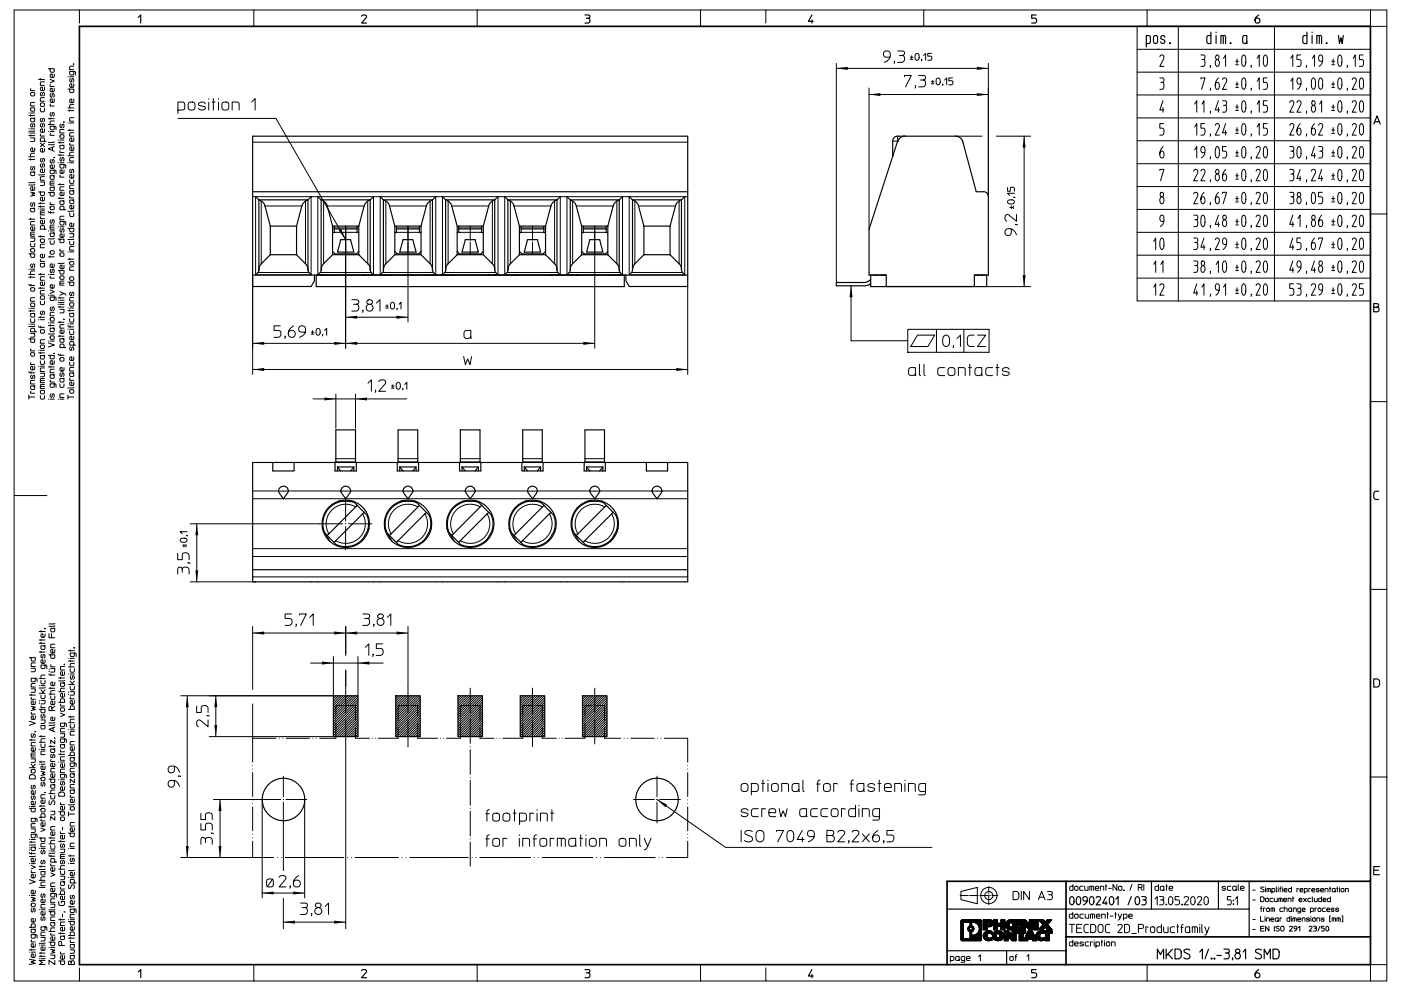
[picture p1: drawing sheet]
<svg xmlns="http://www.w3.org/2000/svg" width="420mm" height="297mm" viewBox="0 0 420 297" stroke-linecap="round" stroke-linejoin="round" font-family="sans-serif">
<g fill="none" stroke="#000" stroke-width=".3">
<path d="M22.1 19.2h.1M22.1 19.8h-1l-.2 .3v.8h1.2M23.8 3h-19.6v145.5h9.8M76.1 3h-52.3v3.9M143.1 3h-67v4.9M210 3h-66.9v4.9M210 3v4.9M210 3h66.9M229.6 3v3.9M250.7 19v65.7M266.8 17.1h-1.2a1.01 1.01 0 0 1-.7-1.1 1.01 1.01 0 0 1 1-.9 1.01 1.01 0 0 1 1 1v.6a2.05 2.05 0 0 1-1.8 2M268.1 18.4l-.1 .6"/>
<path d="M269.1 15.3h1.7a.68 .68 0 0 1 .4 .8 .68 .68 0 0 1-.7 .5 1.09 1.09 0 0 1 .7 1.1 1.09 1.09 0 0 1-.8 1h-1.3M269.6 16.6h.9M272.9 17.8h.8M272.9 17.1h.8M273.3 16.7v.9M274.6 16.2a.62 .62 0 0 1 .7-.1 .62 .62 0 0 1 .3 .7v.5a.63 .63 0 0 1-.7 .8 .63 .63 0 0 1-.6-.8zM276.3 17.9l-.1 .4M276.9 16.6l.6-.6v2.1M279.3 16h-1.2v.8h.8a.64 .64 0 0 1 .5 .6 .64 .64 0 0 1-.5 .7h-.8M296.3 19v39.9M340.9 7.9h69.9v82.3h-69.9zM340.9 14.8h69.9"/>
<path d="M343.9 3h-67v4.9M343.9 3v4.9M343.9 3h71.8v4.9M347.7 17a.69 .69 0 0 1 1-.4 .69 .69 0 0 1 .1 1.1l-1.1 2.2h1.2M353.2 7.9v82.3M360 16.5h.8a.75 .75 0 0 1 .4 .6 .75 .75 0 0 1-.4 .7 1.37 1.37 0 0 1 0 2.1h-.8M360.3 17.8h.5M362.9 19.6l-.1 .6M364.7 16.6a.59 .59 0 0 1 .8 .6 .59 .59 0 0 1-1 .4l-.1-.6zM364.8 17.8a1.11 1.11 0 0 0-.5 1.2 1.11 1.11 0 0 0 .8 .9l.3-.4 .1-.9-.4-.8M366.8 17.5l.6-1v3.4M370.5 19.4h.8"/>
<path d="M370.5 18.4h.8M370.8 17.7v1.3M372.5 16.7l.4-.2a2.92 2.92 0 0 1 .2 3.3l-.3 .1a2.52 2.52 0 0 1-.4-3zM375.1 19.6l-.1 .6M376.9 17.5l.6-1v3.4M379.1 16.6l.3-.1a2.83 2.83 0 0 1 .2 3.3l-.3 .1a2.92 2.92 0 0 1-.2-3.3zM382.1 7.9v82.3M387 17.5l.6-1v3.4M389.9 16.5h-1.1v1.3h.8a1.35 1.35 0 0 1 0 2.1h-.8M391.7 19.6l-.1 .6M393.5 17.5l.6-1v3.4M396.5 18.4h-.8a1.06 1.06 0 0 1-.4-1.1 1.06 1.06 0 0 1 .8-.8 2.4 2.4 0 0 1-.7 3.4"/>
<path d="M399.2 19.4h.9M399.2 18.4h.9M399.7 17.7v1.3M401.3 16.7l.4-.2a2.99 2.99 0 0 1 .2 3.3l-.3 .1a2.62 2.62 0 0 1-.3-3.2zM403.9 19.6l-.1 .6M405.7 17.5l.6-1v3.4M408.7 16.5h-1.2v1.3h.8a1.35 1.35 0 0 1 0 2.1h-.8M410.8 3v4.9h4.9v56.2h-4.9M8.6 39.9h.1M8.6 38.6h.1M8.6 34.6h1.8M8.6 33.9h.1"/>
<path d="M9.2 34.4v.4M9.2 39.9h1.2M9.2 38.6h1.2M9.2 33.9h1.2M9.3 26.6l-.1 .6h1.2M9.3 32.3h.8a.56 .56 0 0 1 .3 .5 .56 .56 0 0 1-.3 .5h-.6a.61 .61 0 0 1-.2-1zM9.3 27.7h.8a.56 .56 0 0 1 .3 .5 .56 .56 0 0 1-.3 .5h-.6a.61 .61 0 0 1-.2-1zM9.5 37a.48 .48 0 0 0-.4 .6 .48 .48 0 0 0 .6 .4l.2-.9a.53 .53 0 0 1 .6 .4 .53 .53 0 0 1-.3 .6M10.4 39.2l-.2 .1h-1.6M10.4 35.3l-1.2 .2 .1 .9h1l.1-.6-.3-.3M10.4 30.7h-1l-.2 .2v.8h1.2M11.6 23.8h1.7"/>
<path d="M12.1 32.5v.6l.4 .4 .8-.1v-.9M12.1 23.5v.5M12.3 30.9h.7a.56 .56 0 0 1 .4 .5 .56 .56 0 0 1-.4 .5h-.5a.61 .61 0 0 1-.2-1zM12.4 37a.48 .48 0 0 0-.3 .6 .48 .48 0 0 0 .5 .4l.3-.9a.53 .53 0 0 1 .5 .4 .53 .53 0 0 1-.3 .6M12.4 35.5a.48 .48 0 0 0-.3 .5 .48 .48 0 0 0 .5 .4l.3-.9a.53 .53 0 0 1 .5 .4 .53 .53 0 0 1-.3 .6M12.4 27.7a.48 .48 0 0 0-.3 .6 .48 .48 0 0 0 .5 .3l.3-.9a.53 .53 0 0 1 .5 .5 .53 .53 0 0 1-.3 .5M13.3 38.6v.9l-.8 .2a.55 .55 0 0 1-.4-.7 .55 .55 0 0 1 .6-.4v1.1M13.3 29.3h-1l-.2 .2v.8h1.2M13.3 26.1v.9l-.8 .2a.55 .55 0 0 1-.4-.7 .55 .55 0 0 1 .6-.4v1.1M13.3 24.5h-1l-.2 .3v.8h1.2M14.5 20.6h1.8l-.1 .9-1 .1-.2-1M14.5 39.4h.1"/>
<path d="M14.5 37.3h1.8M14.5 35.6h1.8M15 23.8l1.3 .5-1.3 .5M15 35.3v.4M15 39.4h1.3M15.1 40l-.1 .6h1.3M15.1 31.2l-.1 .6h1.3M15.1 25.4l-.1 .5h1.3M15.3 33.7a.53 .53 0 0 0-.3 .6 .53 .53 0 0 0 .5 .4l.3-.9a.54 .54 0 0 1 .5 .4 .54 .54 0 0 1-.3 .6M15.3 28a.48 .48 0 0 0-.3 .6 .48 .48 0 0 0 .6 .4l.2-.9a.53 .53 0 0 1 .5 .4 .53 .53 0 0 1-.3 .6M16.3 37.8l-.1 1h-1.1l-.1-1h1.4l.4 .2v.9M16.3 36.3h-1.1l-.2 1"/>
<path d="M16.3 29.6l-.1 .9-.8 .2a.55 .55 0 0 1-.4-.7 .55 .55 0 0 1 .7-.4v1.1M16.3 26.5l-.1 .9-.8 .1a.55 .55 0 0 1-.4-.6 .55 .55 0 0 1 .7-.4v1M16.3 22.2l-.1 .9-.8 .1a.55 .55 0 0 1-.4-.6 .55 .55 0 0 1 .7-.4v1M18.2 37.2a.48 .48 0 0 0-.3 .6 .48 .48 0 0 0 .6 .3l.2-.9a.53 .53 0 0 1 .6 .5 .53 .53 0 0 1-.4 .6M19.1 36.5l.1 .2zM19.2 38.8h-1l-.2 .2v.9h1.2M20.4 26.7h1.7l-.1 1h-.9l-.2-1M20.4 39h1.7M20.4 36.9h.1M20.4 33.2h1.7M20.4 32.3h1.7M20.4 23h.1"/>
<path d="M20.9 32.9v.4M20.9 38.8v.4M20.9 36.9h1.2M20.9 23h1.2M21.2 23.5a.49 .49 0 0 0-.4 .6 .49 .49 0 0 0 .6 .4l.3-.9a.52 .52 0 0 1 .5 .4 .52 .52 0 0 1-.3 .6M22.1 39.8h-1l-.2 .2v.8h1.2M22.1 35.3h-1l-.2 .2v.8h1.2M22.1 31.3l-1 .1-.2 .9M22.1 29.7l-.1 1-.8 .1a.55 .55 0 0 1-.3-.7 .55 .55 0 0 1 .6-.4v1.1M22.1 25.1l-.1 1-.8 .1a.55 .55 0 0 1-.3-.7 .55 .55 0 0 1 .6-.4v1.1M22.1 21.4l-.1 1h-1l-.1-1h1.4l.3 .2v.9M53.3 35.5h29.4l20.9 36.3"/>
<path d="M53.3 33l1.8-.2a1.91 1.91 0 0 0 .2-1.9l-.7-.3h-1.3v3.4M56.7 30.8l.5-.2 1 .2a1.91 1.91 0 0 1 .2 1.8 1.19 1.19 0 0 1-2-.3v-1zM61.6 31.1a1.02 1.02 0 0 0-1.2-.6 1.02 1.02 0 0 0-.8 1l1.9 .5a1.03 1.03 0 0 1-.8 1.1 1.03 1.03 0 0 1-1.2-.6M62.6 29.6v.1M62.6 30.6v2.4M63.6 30.6h.9M64 29.6v3.4M65.5 29.6v.1M65.5 30.6v2.4M66.6 30.9a1.19 1.19 0 0 1 2 .4v1a1.1 1.1 0 0 1-1 .7 1.1 1.1 0 0 1-1.1-.7zM69.6 33v-2.4h1.6l.4 .2 .1 2.2M75.5 30.6l1-1v3.4"/>
<path d="M250.7 20.5h45.6M260.5 28.3h35.8M260.5 26.4v42.3M271.1 23v-.4h2.1l-1.7 3.4M274.5 25.8l-.2 .6M275.4 22.6h1.3l.7 .3v.7l-.6 .4a1.08 1.08 0 0 1 .7 1 1.08 1.08 0 0 1-.8 1h-1.3M275.9 24h.9M279.2 25.1h.8M279.2 24.5h.8M279.6 24.1v.8M280.8 23.6a.61 .61 0 0 1 .7-.2 .61 .61 0 0 1 .4 .7v.6a.63 .63 0 0 1-.6 .7 .63 .63 0 0 1-.7-.7zM282.6 25.3l-.1 .3"/>
<path d="M283.2 24l.6-.6v2M285.6 23.4h-1.2v.8h.8a.64 .64 0 0 1 .5 .6 .64 .64 0 0 1-.5 .6h-.8M340.9 21.6h69.9M340.9 28.5h69.9M340.9 35.3h69.9M347.7 23.4h.8a.74 .74 0 0 1 .4 .6 .74 .74 0 0 1-.4 .7 1.45 1.45 0 0 1 0 2.1h-.8M348 24.7h.5M348.7 30.2l-1 2.7h1.2M348.7 32.2v1.4M348.8 37h-1.1v1.4h.8a1.39 1.39 0 0 1 0 2.1h-.8M358.1 31.2l.7-1v3.4M358.1 38.1l.7-1.1v3.5"/>
<path d="M360 23.7v-.3h1.2l-1 3.4M360.3 31.2l.6-1v3.4M361.1 37h-1.1v1.4h.8a1.39 1.39 0 0 1 0 2.1h-.8M362.9 26.5l-.1 .6M362.9 33.4l-.1 .6M364.3 37.6a.65 .65 0 0 1 .8-.6 .65 .65 0 0 1 .4 .9l-1.2 2.6h1.2M365.3 23.4a2.48 2.48 0 0 0-.5 3.4 1.13 1.13 0 0 0 .8-.9 1.13 1.13 0 0 0-.3-1.1h-.7l-.3 .8M365.3 30.2l-1 2.7h1.2M365.3 32.2v1.4M366.5 23.8a.69 .69 0 0 1 1-.3 .69 .69 0 0 1 .1 1l-1.1 2.3h1.2M366.5 30.2h.7a.74 .74 0 0 1 .5 .7 .74 .74 0 0 1-.4 .7 1.34 1.34 0 0 1-.1 2h-.7M366.8 31.6h.5"/>
<path d="M367.4 37l-.9 2.8h1.2M367.4 39.1v1.4M370.5 33.1h.8M370.5 26.2h.8M370.5 25.2h.8M370.5 32.1h.8M370.5 40h.8M370.5 38.9h.8M370.8 24.5v1.4M370.8 31.4v1.4M370.8 38.2v1.4M372.6 23.4h.3a2.85 2.85 0 0 1 .2 3.3l-.3 .1a2.99 2.99 0 0 1-.2-3.4z"/>
<path d="M372.6 30.3l.3-.1a2.89 2.89 0 0 1 .2 3.3l-.3 .1a2.96 2.96 0 0 1-.2-3.3zM372.6 37.1l.3-.1a2.92 2.92 0 0 1 .2 3.4h-.5a3.4 3.4 0 0 1 0-3.3zM375.1 26.5l-.1 .6M375.1 33.4l-.1 .6M376.9 24.4l.6-1v3.4M376.9 31.2l.6-1v3.4M376.9 38.1l.6-1.1v3.5M379.9 23.4h-1.2v1.3h.8a1.33 1.33 0 0 1 0 2.1h-.8M379.9 30.2h-1.2v1.4h.8a1.29 1.29 0 0 1 0 2h-.8M379.9 37h-1.2v1.4h.8a1.33 1.33 0 0 1 0 2.1h-.8M386.6 30.7a.69 .69 0 0 1 1.1-.4 .69 .69 0 0 1 .1 1.1l-1.2 2.2h1.3M386.6 37.6a.65 .65 0 0 1 .9-.6 .65 .65 0 0 1 .4 .9l-1.3 2.6h1.3"/>
<path d="M387 24.4l.6-1v3.4M388.8 30.7a.69 .69 0 0 1 1-.4 .69 .69 0 0 1 .1 1.1l-1.1 2.2h1.2M389.7 37a2.52 2.52 0 0 0-.4 3.5 1.13 1.13 0 0 0 .8-.8 1.13 1.13 0 0 0-.4-1.2h-.6l-.3 .8M390 25.2h-.7a1.03 1.03 0 0 1-.5-1 1.03 1.03 0 0 1 .8-.8 2.42 2.42 0 0 1-.6 3.4M391.7 26.5l-.1 .6M391.7 33.4l-.1 .6M393.5 30.3a.6 .6 0 0 1 .8 .6 .6 .6 0 0 1-1 .4l-.1-.6zM393.5 23.4h.3a2.85 2.85 0 0 1 .1 3.3l-.2 .1a2.99 2.99 0 0 1-.2-3.4zM393.6 31.6a1.13 1.13 0 0 0-.5 1.1 1.13 1.13 0 0 0 .8 .9l.5-.8a1.12 1.12 0 0 0-.6-1.2M394.1 37a2.56 2.56 0 0 0-.5 3.5 1.08 1.08 0 0 0 .8-1 1.08 1.08 0 0 0-.8-1.1l-.3 .3-.2 .6M395.3 37.6a.65 .65 0 0 1 .8-.6 .65 .65 0 0 1 .4 .9l-1.2 2.6h1.2M395.5 23.6l.6-.2a2.92 2.92 0 0 1-.1 3.4h-.1a2.67 2.67 0 0 1-.4-3.2z"/>
<path d="M395.6 31.2l.6-1v3.4M399.2 33.1h.9M399.2 26.2h.9M399.2 25.2h.9M399.2 32.1h.9M399.2 40h.9M399.2 38.9h.9M399.7 24.5v1.4M399.7 31.4v1.4M399.7 38.2v1.4M401.5 23.4h.4a2.99 2.99 0 0 1-.2 3.4h-.1a2.92 2.92 0 0 1-.1-3.4zM401.5 30.3l.2-.1a2.96 2.96 0 0 1 .2 3.3l-.3 .1a2.89 2.89 0 0 1-.1-3.3z"/>
<path d="M401.5 37.1l.2-.1a2.99 2.99 0 0 1 .2 3.4l-.3 .1a2.92 2.92 0 0 1-.1-3.4zM403.9 26.5l-.1 .6M403.9 33.4l-.1 .6M405.4 23.8a.64 .64 0 0 1 .8-.4 .64 .64 0 0 1 .4 .8l-1.2 2.6h1.2M405.4 30.7a.69 .69 0 0 1 1-.4 .69 .69 0 0 1 .1 1.1l-1.1 2.2h1.2M405.4 37.6a.65 .65 0 0 1 .8-.6 .65 .65 0 0 1 .4 .9l-1.2 2.6h1.2M407.8 23.6l.5-.2a2.92 2.92 0 0 1-.1 3.4h-.1a2.67 2.67 0 0 1-.3-3.2zM407.8 30.4l.4-.2a2.89 2.89 0 0 1 .1 3.3l-.2 .1a2.67 2.67 0 0 1-.3-3.2zM407.8 37.3l.4-.3a2.92 2.92 0 0 1 .1 3.4l-.2 .1a2.67 2.67 0 0 1-.3-3.2zM8.6 47.8h1.8M8.6 47h1.8M8.6 40.6h1.8"/>
<path d="M9.2 57.6l1.2 .3-.9 .3 .9 .4-1.2 .2M9.2 41.3h1.2l-.2 1.1h-1M9.2 40.4v.4M9.2 47.5v.5M9.5 49.9a.48 .48 0 0 0-.4 .6 .48 .48 0 0 0 .6 .3l.2-.9a.53 .53 0 0 1 .6 .5 .53 .53 0 0 1-.3 .6M10.4 56l-.1 .9-.8 .1a.55 .55 0 0 1-.3-.6 .55 .55 0 0 1 .6-.4v1M10.4 55.3l-.2 .2h-1.6M10.4 54.6l-.2 .1h-1.6M10.4 51.5l-1.2 .1 .1 1h1l.1-.6-.3-.4M10.4 45.9l-1.1 .1-.1 1M10.4 44.3l-.1 1-.8 .1a.55 .55 0 0 1-.3-.7 .55 .55 0 0 1 .6-.4v1.1M11.6 57.5h1.7v1l-1 .1-.2-1.1"/>
<path d="M12.1 54.5h1.2l-.1 1.1h-1.1M12.1 42.9l1.2 1.1M12.2 40.2l-.1 .6h1.2M12.4 49.1a.48 .48 0 0 0-.3 .5 .48 .48 0 0 0 .5 .4l.3-.9a.53 .53 0 0 1 .5 .4 .53 .53 0 0 1-.3 .6M12.4 47.5a.48 .48 0 0 0-.3 .6 .48 .48 0 0 0 .5 .3l.3-.9a.53 .53 0 0 1 .5 .4 .53 .53 0 0 1-.3 .6M13.3 59.1v.9l-.8 .2a.55 .55 0 0 1-.4-.7 .55 .55 0 0 1 .6-.4v1.1M13.3 52.9h-1l-.2 .3v.8h1.2M13.3 52.2l-.2 .2h-1.5M13.3 50.7v.9l-.8 .1a.55 .55 0 0 1-.4-.6 .55 .55 0 0 1 .6-.4v1M13.3 44.5v.9l-.8 .1a.55 .55 0 0 1-.4-.6 .55 .55 0 0 1 .6-.4v1M13.3 42.4l-.1-1.1h-.9l-.2 1.1h1.8M13.3 42.9l-1.2 1.1"/>
<path d="M14.5 57.7h1.8l-.1 .9-1 .1-.2-1M15 54.9h1.3M15.3 47.8a.48 .48 0 0 0-.3 .6 .48 .48 0 0 0 .6 .4l.2-.9a.53 .53 0 0 1 .5 .4 .53 .53 0 0 1-.3 .6M15.7 44.1v1M16.2 47.2l.1 .1zM16.2 47.2h.1M16.3 56l-1.3 .1 .2 1h1l.1-.6-.3-.4M16.3 54.3h-1l-.3 .2v1h1.3M16.3 52.6l-1.3 .1 .2 1h1l.1-.6-.3-.4M16.3 51l-.2 1-1-.1-.1-.9h1.4l.4 .1v1M16.3 49.4l-.1 .9-.8 .2a.55 .55 0 0 1-.4-.7 .55 .55 0 0 1 .7-.4v1.1M16.3 43.9l-1.8 .7 1.8 .7"/>
<path d="M16.3 43.2l-.3 .2h-1.5M16.3 42.5l-.3 .2h-1.5M17.4 59.4h1.8M17.4 55.3h1.8M17.4 48.8h.1M17.4 46.5h1.8M17.4 42.8h1.8M17.4 42h.1M18 42.5v.4M18 46.2v.5M18 55v.5M18 59.2v.4"/>
<path d="M18 48.8h1.2M18 42h1.2M18.1 52.5l-.1 .6h1.2M18.1 45.2l-.1 .5h1.2M18.1 40.4h.7a.56 .56 0 0 1 .4 .5 .56 .56 0 0 1-.4 .5h-.5a.62 .62 0 0 1-.2-1zM18.2 47.2a.49 .49 0 0 0-.3 .6 .49 .49 0 0 0 .6 .4l.2-.9a.52 .52 0 0 1 .5 .4 .52 .52 0 0 1-.3 .6M19.2 57.6l-.1 .9-.8 .1a.55 .55 0 0 1-.3-.6 .55 .55 0 0 1 .6-.4v1M19.2 56h-1l-.2 .3v.7h1.2M19.2 50.9l-.1 1-.8 .1a.55 .55 0 0 1-.3-.7 .55 .55 0 0 1 .6-.4v1.1M19.2 49.3l-.1 1h-1l-.1-1h1.4l.3 .2v.9M19.2 43.5l-1.2 .1 .1 .9h1l.1-.5-.3-.4M20.4 48.8h.1"/>
<path d="M20.4 46.7h1.7M20.9 53.9v.7l.3 .4 .8-.1 .1-1M20.9 48.8h1.2M21 58.8l-.1 .5h1.2M21 42.9l-.1 .6h1.2M21.2 50.7a.49 .49 0 0 0-.4 .6 .49 .49 0 0 0 .6 .4l.3-.9a.52 .52 0 0 1 .5 .4 .52 .52 0 0 1-.3 .6M22.1 59.9l-1.2 .1 .1 .9h1l.1-.5-.3-.4M22.1 57.1l-1.2 .1 .1 .9h1l.1-.5-.3-.4M22.1 55.5h-1l-.2 .3v.7h1.2M22.1 52.3l-.1 1-.8 .1a.55 .55 0 0 1-.3-.7 .55 .55 0 0 1 .6-.4v1.1M22.1 47.2h-1l-.2 .3v.8h1.2M22.1 45.6l-1 .1-.2 1"/>
<path d="M22.1 44l-.1 1-.8 .1a.55 .55 0 0 1-.3-.7 .55 .55 0 0 1 .6-.4v1.1M22.1 41.3l-.1 1-.8 .1a.55 .55 0 0 1-.3-.7 .55 .55 0 0 1 .6-.4v1.1M75.7 58.9h130.5M75.7 42.6h130.5M76.6 58.9v23.5h16.7v-23.5M95.3 58.9v23.5h16.7v-23.5M114 58.9v23.5h16.6v-23.5M132.6 58.9v23.5h16.7v-23.5M151.3 58.9v23.5h16.7v-23.5M170 58.9v23.5h16.6v-23.5M188.6 58.9v23.5h16.7v-23.5M267.6 42.3h1.5"/>
<path d="M269.1 42.3h.1M269.1 40.8v1.5M286.3 40.8h8.1M298.7 40.8h10.3M302 56.2v1.1h.9v-.8a.64 .64 0 0 1 .6-.4 .64 .64 0 0 1 .6 .4v.8M304 59.1l.3 .1M304.1 57.9h-2.1l.6 .7M307 40.8v45.1M340.9 42.2h69.9M340.9 49.1h69.9M340.9 55.9h69.9M347.7 51.1v-.3h1.2l-1 3.4"/>
<path d="M348.1 57.7a.63 .63 0 0 1 .8 .6 .63 .63 0 0 1-.8 .6l-.3-.4zM348.2 59a1.14 1.14 0 0 0-.5 1.1 1.14 1.14 0 0 0 .8 1l.3-.5 .1-.8-.5-.8M348.7 43.9a2.48 2.48 0 0 0-.5 3.4 1.13 1.13 0 0 0 .8-.8 1.13 1.13 0 0 0-.3-1.1h-.7l-.3 .7M357.9 51.3a.69 .69 0 0 1 1-.4 .69 .69 0 0 1 .1 1.1l-1.1 2.2h1.2M357.9 58.1a.69 .69 0 0 1 1-.4 .69 .69 0 0 1 .1 1.1l-1.1 2.3h1.2M358.1 44.9l.7-1v3.4M360 51.3a.69 .69 0 0 1 1-.5 .69 .69 0 0 1 .1 1.2l-1.1 2.2h1.2M360.9 57.6a2.51 2.51 0 0 0-.4 3.5 1.08 1.08 0 0 0 .8-1.1 1.08 1.08 0 0 0-.8-1l-.3 .3-.2 .6M361.2 45.8h-.7a1.03 1.03 0 0 1-.5-1.1 1.03 1.03 0 0 1 .8-.8 2.4 2.4 0 0 1-.6 3.4M362.9 40.2l-.1 .6M362.9 47.1l-.1 .6M362.9 53.9l-.1 .6"/>
<path d="M364.7 50.9a.59 .59 0 0 1 .8 .6 .59 .59 0 0 1-1 .4l-.1-.6zM364.7 44l.3-.1a2.96 2.96 0 0 1 .2 3.4h-.3a2.92 2.92 0 0 1-.2-3.3zM364.8 52.1a1.11 1.11 0 0 0-.5 1.1 1.11 1.11 0 0 0 .8 1l.3-.4 .1-.9-.4-.8M365.3 57.6a2.48 2.48 0 0 0-.5 3.5 1.13 1.13 0 0 0 .8-.9 1.13 1.13 0 0 0-.3-1.1h-.7l-.3 .8M366.5 58v-.4h1.2l-1 3.5M367.4 50.8a2.51 2.51 0 0 0-.4 3.4 1.12 1.12 0 0 0 .8-.9 1.12 1.12 0 0 0-.4-1.1h-.6l-.3 .8M367.6 43.9h-1.1v1.4h.7a1.29 1.29 0 0 1 0 2h-.7M370.5 46.8h.8M370.5 45.8h.8M370.5 53.7h.8M370.5 52.7h.8M370.5 59.5h.8"/>
<path d="M370.8 45.1v1.4M370.8 52v1.3M370.8 58.8v1.4M372.6 44l.3-.1a2.89 2.89 0 0 1 .2 3.4h-.3a2.99 2.99 0 0 1-.2-3.3zM372.6 50.9l.3-.1a2.92 2.92 0 0 1 .2 3.3l-.3 .1a2.92 2.92 0 0 1-.2-3.3zM372.6 57.7l.3-.1a2.85 2.85 0 0 1 .2 3.4l-.3 .1a2.99 2.99 0 0 1-.2-3.4zM375.1 40.2l-.1 .6M375.1 47.1l-.1 .6M375.1 53.9l-.1 .6M376.6 44.4a.64 .64 0 0 1 .8-.5 .64 .64 0 0 1 .4 .9l-1.2 2.5h1.2M376.6 51.3a.69 .69 0 0 1 1-.5 .69 .69 0 0 1 .1 1.2l-1.1 2.2h1.2M376.6 58.1a.64 .64 0 0 1 .8-.5 .64 .64 0 0 1 .4 .9l-1.2 2.6h1.2"/>
<path d="M379.1 44l.3-.1a2.8 2.8 0 0 1 .2 3.4h-.3a2.99 2.99 0 0 1-.2-3.3zM379.1 50.9l.3-.1a2.83 2.83 0 0 1 .2 3.3l-.3 .1a2.92 2.92 0 0 1-.2-3.3zM379.1 57.7l.3-.1a2.76 2.76 0 0 1 .2 3.4l-.3 .1a2.99 2.99 0 0 1-.2-3.4zM386.6 43.9h.8a.75 .75 0 0 1 .5 .7 .75 .75 0 0 1-.4 .7 1.35 1.35 0 0 1-.1 2h-.8M386.6 50.8h.8a.75 .75 0 0 1 .5 .6 .75 .75 0 0 1-.4 .7 1.37 1.37 0 0 1-.1 2.1h-.8M386.6 57.6h.8a.73 .73 0 0 1 .5 .7 .73 .73 0 0 1-.4 .7 1.4 1.4 0 0 1-.1 2.1h-.8M387 45.3h.5M387 52.1h.5M387 59h.5M389.2 57.7a.62 .62 0 0 1 .8 .6 .62 .62 0 0 1-.8 .6l-.3-.4zM389.2 44l.3-.1a2.96 2.96 0 0 1 .1 3.4h-.2a2.92 2.92 0 0 1-.2-3.3zM389.3 59a1.14 1.14 0 0 0-.5 1.1 1.14 1.14 0 0 0 .8 1l.3-.5 .1-.8-.5-.8"/>
<path d="M389.7 50.8l-.9 2.7h1.2M389.7 52.8v1.4M391.7 40.2l-.1 .6M391.7 47.1l-.1 .6M391.7 53.9l-.1 .6M393.1 51.3a.69 .69 0 0 1 1.1-.5 .69 .69 0 0 1 .1 1.2l-1.2 2.2h1.3M393.5 57.7l.3-.1a2.85 2.85 0 0 1 .1 3.4l-.2 .1a2.99 2.99 0 0 1-.2-3.4zM394.1 43.9l-1 2.8h1.3M394.1 46v1.3M395.3 43.9h.8a.75 .75 0 0 1 .4 .7 .75 .75 0 0 1-.4 .7 1.35 1.35 0 0 1 0 2h-.8M395.6 45.3h.5M396.2 50.8l-.9 2.7h1.2"/>
<path d="M396.2 52.8v1.4M396.4 57.6h-1.1v1.4h.8a1.39 1.39 0 0 1 0 2.1h-.8M399.2 46.8h.9M399.2 45.8h.9M399.2 53.7h.9M399.2 52.7h.9M399.2 59.5h.9M399.7 45.1v1.4M399.7 52v1.3M399.7 58.8v1.4M401.5 44l.2-.1a2.96 2.96 0 0 1 .2 3.4h-.3a2.92 2.92 0 0 1-.1-3.3zM401.5 50.9l.2-.1a2.99 2.99 0 0 1 .2 3.3l-.3 .1a2.85 2.85 0 0 1-.1-3.3z"/>
<path d="M401.5 57.7h.4a2.99 2.99 0 0 1-.2 3.4h-.1a2.92 2.92 0 0 1-.1-3.4zM403.9 40.2l-.1 .6M403.9 47.1l-.1 .6M403.9 53.9l-.1 .6M405.4 44.4a.64 .64 0 0 1 .8-.5 .64 .64 0 0 1 .4 .9l-1.2 2.5h1.2M405.4 51.3a.69 .69 0 0 1 1-.5 .69 .69 0 0 1 .1 1.2l-1.1 2.2h1.2M405.4 58.1a.64 .64 0 0 1 .8-.5 .64 .64 0 0 1 .4 .9l-1.2 2.6h1.2M407.8 44.2l.4-.3a2.89 2.89 0 0 1 .1 3.4h-.2a2.67 2.67 0 0 1-.3-3.1zM407.8 51l.4-.2a2.92 2.92 0 0 1 .1 3.3l-.2 .1a2.67 2.67 0 0 1-.3-3.2zM407.8 57.9l.5-.2a2.92 2.92 0 0 1-.1 3.4h-.1a2.67 2.67 0 0 1-.3-3.2zM8.6 76.1h1.8l-.1 .9-1 .1-.1-1M8.6 65.7h1.8"/>
<path d="M9.2 72.9v.7l.3 .4 .8-.2 .1-.9M9.2 71.3h1.2l-.2 1.1h-1M9.2 65.4v.5M9.2 70.2h1.2M9.3 74.5h.8a.56 .56 0 0 1 .3 .5 .56 .56 0 0 1-.3 .6h-.6a.61 .61 0 0 1-.2-1.1zM9.5 79.1a.53 .53 0 0 0-.4 .6 .53 .53 0 0 0 .6 .4l.2-1a.54 .54 0 0 1 .5 .5 .54 .54 0 0 1-.2 .5M9.5 60.7a.53 .53 0 0 0-.4 .6 .53 .53 0 0 0 .6 .5l.2-1a.54 .54 0 0 1 .5 .4 .54 .54 0 0 1-.2 .6M10.4 69.6h-1l-.2 .2v1h1.2M10.4 68l-.1 .9-.8 .1a.55 .55 0 0 1-.3-.6 .55 .55 0 0 1 .6-.4v1M10.4 66.4h-1l-.2 .3v.7h1.2M10.4 62.3l-1.2 .1 .1 1h1l.1-.6-.3-.4M11.6 70.9h1.7"/>
<path d="M11.6 62.6h.1M11.6 61.9h1.7M11.6 61h1.7M12.1 60.7v.4M12.1 61.7v.4M12.1 70.6v.5M12.1 63.8h1.2M12.1 62.6h1.2M12.2 77.8l-.1 .5h1.2M12.2 64.9l-.1 .6h1.2M12.3 71.6h.7a.56 .56 0 0 1 .4 .5 .56 .56 0 0 1-.4 .6h-.5a.62 .62 0 0 1-.2-1.1zM13.3 78.9h-1.2l.1 1h1l.1-.5-.2-.5"/>
<path d="M13.3 76.2v.9l-.8 .2a.55 .55 0 0 1-.4-.7 .55 .55 0 0 1 .6-.4v1.1M13.3 73.2h-1l-.2 .2v.9h1.2M13.3 68.7l-.1-1h-.9l-.2 1h1.8M13.3 66v1l-.8 .1a.55 .55 0 0 1-.4-.7 .55 .55 0 0 1 .6-.4v1.1M13.3 63.2h-1l-.2 .2v1h1.2M14.5 63.4l.1 .3h1.7M14.5 77h1.8M14.5 69.2h.1M15 72.1v.7l.4 .4 .8-.1 .1-1M15 76.7v.4M15 69.2h1.3M15 68.1h1.3"/>
<path d="M15.1 60.7l-.1 .6h1.3M15.1 63.4v.5M15.2 75.2l.7-.1a.56 .56 0 0 1 .4 .6 .56 .56 0 0 1-.4 .5h-.5a.62 .62 0 0 1-.2-1zM15.2 61.8h.7a.56 .56 0 0 1 .4 .5 .56 .56 0 0 1-.4 .6h-.5a.61 .61 0 0 1-.2-1.1zM15.3 65.9a.53 .53 0 0 0-.3 .6 .53 .53 0 0 0 .5 .4l.3-1a.54 .54 0 0 1 .5 .4 .54 .54 0 0 1-.3 .6M16.3 79.1l-.1 .9-.8 .1a.55 .55 0 0 1-.4-.6 .55 .55 0 0 1 .7-.4v1M16.3 71.4l-.3 .2h-1.5M16.3 69.7l-1.3 .1 .2 1h1l.1-.6-.3-.4M16.3 67.4h-1l-.3 .3v1h1.3M17.4 71.7h1.8l-.1 .9-1 .1-.1-1M17.4 68h.1M18 68h1.2"/>
<path d="M18.1 74.7l-.1 .5h1.2M18.1 75.8h.7a.57 .57 0 0 1 .4 .5 .57 .57 0 0 1-.4 .5h-.5a.59 .59 0 0 1-.2-1zM18.2 68.5a.53 .53 0 0 0-.3 .6 .53 .53 0 0 0 .6 .4l.2-1a.54 .54 0 0 1 .5 .5 .54 .54 0 0 1-.3 .6M19.2 79.5l-.1 .9-.8 .1a.55 .55 0 0 1-.3-.6 .55 .55 0 0 1 .6-.4v1M19.2 78.8l-.3 .1h-1.5M19.2 70.1l-.1 .9-.8 .2a.55 .55 0 0 1-.3-.7 .55 .55 0 0 1 .6-.4v1.1M19.2 66.4l-.2 1-.9-.1-.1-.9h1.4l.3 .1v.9M19.2 64.8h-1l-.2 .3v.8h1.2M19.2 62.9l-.2-1.1h-.9l-.1 1.1h1.7M19.2 60.1l-1.2 .1 .1 1h1l.1-.6-.3-.4M20.4 68.4h1.7l-.1 1h-.9l-.2-1M20.4 77.7h1.7"/>
<path d="M20.4 75.5h.1M20.9 72.3v.7l.3 .4 .8-.2 .1-.9M20.9 70h1.2l-.1 .9-1.1 .2M20.9 63.8v.7l.3 .4 .8-.1 .1-1M20.9 77.4v.5M20.9 75.5h1.2M21.1 78.4h.7a.56 .56 0 0 1 .3 .5 .56 .56 0 0 1-.3 .5h-.6a.61 .61 0 0 1-.1-1zM22.1 80h-1l-.2 .3v.7h1.2M22.1 73.9h-1l-.2 .3v.8h1.2M22.1 71.6l-.2 .2h-1.5M22.1 66.8l-.1 1-.8 .1a.55 .55 0 0 1-.3-.7 .55 .55 0 0 1 .6-.4v1.1M22.1 63.1l-.2 .2h-1.5"/>
<path d="M22.1 61.6l-.1 .9-.8 .1a.55 .55 0 0 1-.3-.6 .55 .55 0 0 1 .6-.4v1M78.3 60.3v18.8M79.4 61.7h11.1M91.6 60.3v18.8M97 60.3v18.8M98.1 61.7h11M100.2 69.6h6.9M100.2 68.6h6.9M103.6 67.8v36.6M110.2 60.3v18.8M115.7 60.3v18.8M116.8 61.7h11"/>
<path d="M118.9 69.6h6.8M118.9 68.6h6.8M122.3 67.8v28.7M128.9 60.3v18.8M134.3 60.3v18.8M135.4 61.7h11.1M137.5 69.6h6.9M137.5 68.6h6.9M147.6 60.3v18.8M153 60.3v18.8M154.1 61.7h11.1M156.2 69.6h6.9"/>
<path d="M156.2 68.6h6.9M166.3 60.3v18.8M171.7 60.3v18.8M172.8 61.7h11M174.9 69.6h6.8M174.9 68.6h6.8M178.3 67.8v36.6M184.9 60.3v18.8M190.3 60.3v18.8M191.4 61.7h11.1M203.6 60.3v18.8M302.2 60.1a1.04 1.04 0 0 1 1.1-.3 1.04 1.04 0 0 1 .8 .9 1.05 1.05 0 0 1-1.2 .5 1.05 1.05 0 0 1-.8-.9z"/>
<path d="M302.8 62.2h.8M303.2 68.6v1.2a1.03 1.03 0 0 1-1.2 .8 1.03 1.03 0 0 1-.8-1.1 1.03 1.03 0 0 1 1-1h.6a2.1 2.1 0 0 1 1.9 1.9M303.2 61.7v.8M303.8 61.7v.8M304.4 67.3l.6 .1M304.7 64.3v2l-2.2-1.9a.71 .71 0 0 0-.8-.1 .71 .71 0 0 0-.4 .7 1.12 1.12 0 0 0 .5 1.3M340.9 62.8h69.9M340.9 69.6h69.9M340.9 76.5h69.9M345.9 72.4l.6-1.1v3.5M345.9 79.2l.6-1v3.4M348 79.2l.7-1v3.4"/>
<path d="M348.1 71.4l.3-.1a2.99 2.99 0 0 1 .1 3.4l-.2 .1a2.92 2.92 0 0 1-.2-3.4zM348.9 66.4h-.7a1.03 1.03 0 0 1-.5-1.1 1.03 1.03 0 0 1 .8-.8 2.42 2.42 0 0 1-.6 3.4M357.9 64.5h.7a.74 .74 0 0 1 .5 .6 .74 .74 0 0 1-.4 .8 1.34 1.34 0 0 1-.1 2h-.7M357.9 71.3h.7a.74 .74 0 0 1 .5 .7 .74 .74 0 0 1-.4 .7 1.37 1.37 0 0 1-.1 2.1h-.7M357.9 78.2h.7a.74 .74 0 0 1 .5 .7 .74 .74 0 0 1-.4 .7 1.34 1.34 0 0 1-.1 2h-.7M358.1 65.9h.6M358.1 72.7h.6M358.1 79.6h.6M360.4 78.3a.63 .63 0 0 1 .8 .6 .63 .63 0 0 1-.8 .6l-.3-.4zM360.4 64.6l.3-.1a2.89 2.89 0 0 1 .1 3.3l-.2 .1a2.96 2.96 0 0 1-.2-3.3zM360.5 79.6a1.13 1.13 0 0 0-.5 1.1 1.13 1.13 0 0 0 .8 .9l.4-.7a1.12 1.12 0 0 0-.5-1.3M360.9 71.3l-.9 2.8h1.2"/>
<path d="M360.9 73.4v1.4M362.9 60.8l-.1 .6M362.9 67.7l-.1 .6M362.9 74.5l-.1 .6M364.3 71.9a.65 .65 0 0 1 .8-.6 .65 .65 0 0 1 .4 .9l-1.2 2.6h1.2M364.6 79.2l.7-1v3.4M365.3 64.5l-1 2.7h1.2M365.3 66.5v1.4M366.9 64.6a.61 .61 0 0 1 .8 .6 .61 .61 0 0 1-1 .4l-.1-.6zM366.9 78.3l.2-.1a2.8 2.8 0 0 1 .2 3.4h-.2a2.96 2.96 0 0 1-.2-3.3zM367 65.9a1.14 1.14 0 0 0-.5 1.1 1.14 1.14 0 0 0 .7 .9l.5-.8a1.12 1.12 0 0 0-.5-1.2M367.7 73.2h-.7a1.07 1.07 0 0 1-.5-1 1.07 1.07 0 0 1 .7-.9 2.38 2.38 0 0 1-.6 3.5"/>
<path d="M370.5 60.5h.8M370.5 67.4h.8M370.5 66.4h.8M370.5 74.3h.8M370.5 73.2h.8M370.8 65.7v1.4M370.8 72.5v1.4M370.8 79.4v1.4M372.6 64.6l.3-.1a2.89 2.89 0 0 1 .2 3.3l-.3 .1a2.96 2.96 0 0 1-.2-3.3zM372.6 71.4l.3-.1a2.92 2.92 0 0 1 .2 3.4l-.3 .1a2.99 2.99 0 0 1-.2-3.4zM372.6 78.3l.3-.1a2.89 2.89 0 0 1 .2 3.4h-.3a2.96 2.96 0 0 1-.2-3.3zM375.1 60.8l-.1 .6"/>
<path d="M375.1 67.7l-.1 .6M375.1 74.5l-.1 .6M376.6 65a.69 .69 0 0 1 1-.4 .69 .69 0 0 1 .1 1.1l-1.1 2.2h1.2M376.6 71.9a.65 .65 0 0 1 .8-.6 .65 .65 0 0 1 .4 .9l-1.2 2.6h1.2M376.6 78.7a.64 .64 0 0 1 .8-.5 .64 .64 0 0 1 .4 .9l-1.2 2.5h1.2M379.1 64.6l.3-.1a2.8 2.8 0 0 1 .2 3.3l-.3 .1a2.96 2.96 0 0 1-.2-3.3zM379.1 71.4l.3-.1a2.68 2.68 0 0 1 0 3.5h-.1a2.99 2.99 0 0 1-.2-3.4zM379.1 78.3l.3-.1a2.8 2.8 0 0 1 .2 3.4h-.3a2.96 2.96 0 0 1-.2-3.3zM387.6 64.5l-1 2.7h1.3M387.6 71.3l-1 2.8h1.3M387.6 78.2l-1 2.8h1.3M387.6 66.5v1.4"/>
<path d="M387.6 73.4v1.4M389.1 65.5l.6-1v3.4M389.9 71.3h-1.1v1.4h.8a1.39 1.39 0 0 1 0 2.1h-.8M391.7 60.8l-.1 .6M391.7 67.7l-.1 .6M391.7 74.5l-.1 .6M393.5 64.6a.6 .6 0 0 1 .8 .6 .6 .6 0 0 1-1 .4l-.1-.6zM393.6 65.9a1.13 1.13 0 0 0-.5 1.1 1.13 1.13 0 0 0 .8 .9l.5-.8a1.12 1.12 0 0 0-.6-1.2M394.1 71.3a2.56 2.56 0 0 0-.5 3.5 1.08 1.08 0 0 0 .8-1.1 1.08 1.08 0 0 0-.8-1l-.3 .3-.2 .6M394.1 78.2l-1 2.8h1.3M395.3 71.7v-.4h1.2l-1 3.5M395.6 78.3a.63 .63 0 0 1 .8 .6 .63 .63 0 0 1-.8 .6l-.2-.4z"/>
<path d="M395.8 79.6a1.11 1.11 0 0 0-.5 1.1 1.11 1.11 0 0 0 .8 .9l.4-.7a1.12 1.12 0 0 0-.5-1.3M396.2 64.5a2.51 2.51 0 0 0-.5 3.4 1.1 1.1 0 0 0 .9-.8 1.1 1.1 0 0 0-.4-1.2h-.6l-.3 .8M399.2 60.5h.9M399.2 67.4h.9M399.2 66.4h.9M399.2 74.3h.9M399.2 73.2h.9M399.7 65.7v1.4M399.7 72.5v1.4M399.7 79.4v1.4M401.5 64.6l.2-.1a2.96 2.96 0 0 1 .2 3.3l-.3 .1a2.89 2.89 0 0 1-.1-3.3zM401.5 71.4l.2-.1a2.99 2.99 0 0 1 .2 3.4l-.3 .1a2.92 2.92 0 0 1-.1-3.4z"/>
<path d="M401.5 78.3l.2-.1a2.96 2.96 0 0 1 .2 3.4h-.3a2.89 2.89 0 0 1-.1-3.3zM403.9 60.8l-.1 .6M403.9 67.7l-.1 .6M403.9 74.5l-.1 .6M405.4 65a.69 .69 0 0 1 1-.4 .69 .69 0 0 1 .1 1.1l-1.1 2.2h1.2M405.4 71.9a.65 .65 0 0 1 .8-.6 .65 .65 0 0 1 .4 .9l-1.2 2.6h1.2M405.4 78.7a.64 .64 0 0 1 .8-.5 .64 .64 0 0 1 .4 .9l-1.2 2.5h1.2M407.8 64.7l.4-.2a2.89 2.89 0 0 1 .1 3.3l-.2 .1a2.67 2.67 0 0 1-.3-3.2zM407.8 71.6l.4-.3a2.92 2.92 0 0 1 .1 3.4l-.2 .1a2.67 2.67 0 0 1-.3-3.2zM407.8 78.5l.4-.3a2.89 2.89 0 0 1 .1 3.4h-.2a2.67 2.67 0 0 1-.3-3.1zM415.7 64.1v168.8M8.6 85.2l.4 .3h1.4"/>
<path d="M8.6 97.2h.1M8.6 93.2h1.8M8.6 92.4h.1M8.6 83.1h1.8M8.6 82.3h1.8M8.6 80.7h.1M9.2 100h1.2l-.1 .9-1.1 .1M9.2 95.6v.6l.3 .4 .8-.1 .1-.9M9.2 97.2h1.2M9.2 82.8v.5M9.2 92.9v.5M9.2 92.4h1.2"/>
<path d="M9.2 80.7h1.2M9.3 85.2v.5M9.3 90.9l.8-.1a.57 .57 0 0 1 .3 .5 .57 .57 0 0 1-.3 .6h-.6a.59 .59 0 0 1-.2-1zM9.3 86.3l.8-.1a.57 .57 0 0 1 .3 .5 .57 .57 0 0 1-.3 .6h-.6a.59 .59 0 0 1-.2-1zM10.4 99.4l-.1-.9h-1l-.1 .9h1.7M10.4 97.7l-.2 .2h-1.6M10.4 93.9l-1.2 .1 .1 1h1l.1-.6-.3-.4M10.4 89.2h-1l-.2 .3v.8h1.2M10.4 81.2h-1.1l-.1 1.1M11.6 97.8l.3 .3h1.4M11.6 95.8h.1M11.6 95.1h1.7"/>
<path d="M11.6 86.4h1.7M11.6 82.2h1.7M12.1 90.2v.7l.4 .4 .8-.1v-1M12.1 81.9v.5M12.1 86.1v.4M12.1 94.8v.5M12.1 95.8h1.2M12.2 97.8v.5M12.3 98.8h.7a.56 .56 0 0 1 .4 .5 .56 .56 0 0 1-.4 .6h-.5a.62 .62 0 0 1-.2-1.1zM12.3 88.7l.7-.1a.56 .56 0 0 1 .4 .6 .56 .56 0 0 1-.4 .5h-.5a.61 .61 0 0 1-.2-1zM12.4 93.2a.53 .53 0 0 0-.3 .6 .53 .53 0 0 0 .5 .5l.3-1a.54 .54 0 0 1 .5 .4 .54 .54 0 0 1-.3 .6M13.3 87.1h-1l-.2 .2v.8h1.2"/>
<path d="M13.3 84.5v.9l-.8 .2a.55 .55 0 0 1-.4-.7 .55 .55 0 0 1 .6-.4v1.1M13.3 82.9h-1l-.2 .3v.8h1.2M14.5 82.3h.1M14.5 97.6h1.8M14.5 96.8h.1M14.5 88.5h.1M15 86.9l1.3 .5-1.3 .5M15 82.3h1.3M15 97.3v.5M15 96.8h1.3M15 88.5h1.3M15.1 82.8l-.1 .6h1.3"/>
<path d="M15.2 95.2h.7a.56 .56 0 0 1 .4 .5 .56 .56 0 0 1-.4 .5h-.5a.61 .61 0 0 1-.2-1zM15.3 92a.53 .53 0 0 0-.3 .6 .53 .53 0 0 0 .5 .4l.3-1a.54 .54 0 0 1 .5 .5 .54 .54 0 0 1-.3 .6M15.3 80.7a.53 .53 0 0 0-.3 .6 .53 .53 0 0 0 .5 .4l.3-1a.54 .54 0 0 1 .5 .4 .54 .54 0 0 1-.3 .6M16.3 99.9l-.3 .2h-1.5M16.3 98.3l-1.3 .1 .2 .9h1l.1-.6-.3-.3M16.3 93.6h-1l-.3 .3v.7h1.3M16.3 89l-.2 1-1-.1-.1-.9h1.4l.4 .1v1M16.3 85.3l-.1 .9-.8 .2a.55 .55 0 0 1-.4-.7 .55 .55 0 0 1 .7-.4v1.1M17.4 81.1h1.8l-.1 .9-1 .1-.1-1M17.4 96.6h1.8M17.4 92h1.8M17.4 91.2h.1"/>
<path d="M17.4 90h.1M17.4 89.3h1.8M18 92.7h1.2l-.2 1-1 .1M18 87.4l1.2 .5-1.2 .6M18 89v.5M18 91.8v.4M18 96.3v.5M18 91.2h1.2M18 90h1.2M18 84.9h1.2M18.1 82.7h.7a.57 .57 0 0 1 .4 .5 .57 .57 0 0 1-.4 .5h-.5a.59 .59 0 0 1-.2-1zM19.1 95.7h.3"/>
<path d="M19.2 98.9l-.1 .9-.8 .1a.55 .55 0 0 1-.3-.6 .55 .55 0 0 1 .6-.4v1M19.2 97.3h-1l-.2 .3v.8h1.2M19.2 90.5l-.3 .2h-1.5M19.2 87.9l.5 .6M19.2 84.2h-1l-.2 .3v1h1.2M20.4 97.6l.1 .3 1.6 .1M20.4 84.6h1.7l-.1 .9-.9 .1-.2-1M20.4 98.7h.1M20.4 97.1h.1M20.4 93.1h1.7M20.4 92.3h.1M20.9 99.2v.7l.3 .4 .8-.2 .1-.9"/>
<path d="M20.9 95.5v.7l.3 .4 .8-.2 .1-.9M20.9 98.7h1.2M20.9 97.1h1.2M20.9 92.8v.5M20.9 92.3h1.2M21 97.6v.5M21.1 90.8l.7-.1a.56 .56 0 0 1 .3 .6 .56 .56 0 0 1-.3 .5h-.6a.61 .61 0 0 1-.1-1zM21.1 83h.7a.56 .56 0 0 1 .3 .5 .56 .56 0 0 1-.3 .5h-.6a.61 .61 0 0 1-.1-1zM21.2 87.6a.48 .48 0 0 0-.4 .5 .48 .48 0 0 0 .6 .4l.3-.9a.53 .53 0 0 1 .5 .4 .53 .53 0 0 1-.3 .6M22.1 93.8l-1.2 .1 .1 1h1l.1-.6-.3-.4M22.1 89.1h-1l-.2 .3v.8h1.2M75.7 82.4v29.8"/>
<path d="M77.3 81.7h15.3M84 97.6h-1.8v1.4h1.2a1.08 1.08 0 0 1 .8 1.1 1.08 1.08 0 0 1-.8 1h-1.2M88 97.6a2.26 2.26 0 0 0-1.3 3.2 1.06 1.06 0 0 0 1.6-.1 1.06 1.06 0 0 0-.4-1.6 1.06 1.06 0 0 0-1.5 .8M91.5 99.6h-1.2a1.01 1.01 0 0 1-.7-1.2 1.01 1.01 0 0 1 1-.8 1.01 1.01 0 0 1 1 .9v.6a2.05 2.05 0 0 1-1.8 2M93.3 99.6h.8M93.7 99.1v.8M94.9 98.7a.62 .62 0 0 1 .8-.2 .62 .62 0 0 1 .3 .7v.5a.63 .63 0 0 1-.6 .8 .63 .63 0 0 1-.6-.8zM96 81.7h15.3M97.3 99l.6-.6v2.1M103.6 95.1h18.7M105.5 89.8l1.7 .1a.68 .68 0 0 1 .3 .8 .68 .68 0 0 1-.6 .5 1.07 1.07 0 0 1 .7 1 1.07 1.07 0 0 1-.8 1h-1.3M106 91.2h.9"/>
<path d="M108.8 93l-.1 .6M110.1 90.1a.83 .83 0 0 1 1.3-.2 .83 .83 0 0 1 0 1.2 .83 .83 0 0 1-1.3-.2l-.1-.2zM110.6 91.2a1.05 1.05 0 0 0-.7 1.6 1.05 1.05 0 0 0 1.8 0 1.05 1.05 0 0 0-.7-1.6M112.9 90.8l1-1v3.4M114.7 81.7h15.2M115.6 92.3h.8M115.6 91.7h.8M116 91.3v.8M117.3 90.7a.62 .62 0 0 1 .7 0 .62 .62 0 0 1 .3 .6v.6a.63 .63 0 0 1-.6 .7 .63 .63 0 0 1-.6-.7zM119.1 92.5l-.1 .3M119.6 91.2l.6-.6v2M133.3 81.7h15.3"/>
<path d="M152 81.7h15.3M170.6 81.7h15.3M189.3 81.7h15.3M206.2 85.9v26.3M255.1 85.7v16.4h17M272.1 98.7h8.6v6.9h-8.6zM280.7 98.7h15.8v6.9h-15.8M289 98.7v6.9M295.8 85.9h13.2M340.9 83.4h69.9M345.9 86.1l.6-1v3.4M347.7 85.6a.65 .65 0 0 1 .8-.5 .65 .65 0 0 1 .4 .8l-1.2 2.6h1.2"/>
<path d="M358.8 85.1l-.9 2.7h1.2M358.8 87.1v1.4M360.3 86.1l.6-1v3.4M362.9 81.4l-.1 .6M362.9 88.2l-.1 .6M365.5 87h-.7a1.06 1.06 0 0 1-.5-1.1 1.06 1.06 0 0 1 .8-.8 2.42 2.42 0 0 1-.6 3.4M366.8 86.1l.6-1v3.4M370.5 81.1h.8M370.5 80.1h.8M370.5 88h.8M370.5 87h.8M370.8 86.3v1.3"/>
<path d="M372.6 85.2l.3-.1a2.92 2.92 0 0 1 .2 3.3h-.5a3.4 3.4 0 0 1 0-3.2zM375.1 81.4l-.1 .6M375.1 88.2l-.1 .6M376.6 85.6a.65 .65 0 0 1 .8-.5 .65 .65 0 0 1 .4 .8l-1.2 2.6h1.2M379.1 85.2l.3-.1a2.83 2.83 0 0 1 .2 3.3h-.5a3.4 3.4 0 0 1 0-3.2zM387.6 80.3v1.3M387.8 85.1h-1.2v1.3h.8a1.35 1.35 0 0 1 0 2.1h-.8M388.8 85.1h.8a.77 .77 0 0 1 .4 .6 .77 .77 0 0 1-.4 .7 1.41 1.41 0 0 1 0 2.1h-.8M389.1 86.4h.5M390 80.1h-.7a1.03 1.03 0 0 1-.5-1.1 1.03 1.03 0 0 1 .8-.8 2.42 2.42 0 0 1-.6 3.4M391.7 81.4l-.1 .6M391.7 88.2l-.1 .6"/>
<path d="M393.1 85.6a.65 .65 0 0 1 .9-.5 .65 .65 0 0 1 .4 .8l-1.3 2.6h1.3M394.1 80.3v1.3M396.5 87h-.8a1.06 1.06 0 0 1-.4-1.1 1.06 1.06 0 0 1 .8-.8 2.39 2.39 0 0 1-.7 3.4M399.2 81.1h.9M399.2 80.1h.9M399.2 88h.9M399.2 87h.9M399.7 86.3v1.3M401.3 85.3l.4-.2a2.99 2.99 0 0 1 .2 3.3l-.3 .1a2.55 2.55 0 0 1-.3-3.2zM403.9 81.4l-.1 .6M403.9 88.2l-.1 .6M405.4 85.6a.65 .65 0 0 1 .8-.5 .65 .65 0 0 1 .4 .8l-1.2 2.6h1.2"/>
<path d="M408.7 85.1h-1.2v1.3h.8a1.35 1.35 0 0 1 0 2.1h-.8M8.6 111.4l.2 .3h1.6M8.6 101.6h1.8l-.1 .9-1 .1-.1-1M8.6 118.4v.6M9.3 117.3l-.1 .6h1.2M9.3 108.7l-.1 .6h1.2M9.3 104.6l-.1 .6h1.2M9.3 111.4v.5M9.3 105.7h.8a.56 .56 0 0 1 .3 .5 .56 .56 0 0 1-.3 .5h-.6a.62 .62 0 0 1-.2-1zM9.5 112.4a.48 .48 0 0 0-.4 .6 .48 .48 0 0 0 .6 .3l.2-.8a.53 .53 0 0 1 .6 .4 .53 .53 0 0 1-.3 .6M10.4 119h-1.8v.6M10.4 115.6l-1.2 .1 .1 1h1l.1-.6-.3-.4"/>
<path d="M10.4 114h-1l-.2 .3v.8h1.2M10.4 109.8l-.1 .9-.8 .1a.55 .55 0 0 1-.3-.6 .55 .55 0 0 1 .6-.4v1M11.6 109.7h.1M11.6 105.8h1.7M11.6 105h.1M12.1 118.6v.6l.4 .4 .8-.1v-.9M12.1 111.9h1.2v.9l-1.2 .1M12.1 108.2v.6l.4 .4 .8-.1v-.9M12.1 115.8h1.2M12.1 114h1.2M12.1 109.7h1.2M12.1 105.5v.4"/>
<path d="M12.1 105h1.2M12.3 117h.7a.56 .56 0 0 1 .4 .5 .56 .56 0 0 1-.4 .5h-.5a.62 .62 0 0 1-.2-1zM12.3 103.4h.7a.56 .56 0 0 1 .4 .5 .56 .56 0 0 1-.4 .6h-.5a.62 .62 0 0 1-.2-1.1zM13.3 115.2h-1l-.2 .3v.9h1.2M13.3 113.4h-1l-.2 .3v1h1.2M13.3 110.3h-1l-.2 .2v.8h1.2M13.3 106.5l-1.2 .1 .1 .9h1l.1-.5-.2-.4M13.3 101.8h-1l-.2 .3v.8h1.2M14.5 106.5h1.8l-.1 1h-1l-.2-1M14.5 102.8l1.8 .6-1.8 .6M14.5 119.6h.1M14.5 110h1.8"/>
<path d="M14.5 102.2h.1M15 119.6h1.3M15 109.7v.4M15 102.2h1.3M15.1 113.9l-.1 .6h1.3M15.2 100.7l.7-.1a.56 .56 0 0 1 .4 .6 .56 .56 0 0 1-.4 .5h-.5a.61 .61 0 0 1-.2-1zM15.3 118a.48 .48 0 0 0-.3 .6 .48 .48 0 0 0 .6 .4l.2-.9a.53 .53 0 0 1 .5 .4 .53 .53 0 0 1-.3 .6M16.3 105.9h.1M16.2 105.9h.1M16.3 115l-.1 1h-1.1l-.1-1h1.4l.4 .1v1M16.3 112.3h-1.3l.2 1h1l.1-.6-.3-.4M16.3 110.7h-1l-.3 .2v.8h1.3"/>
<path d="M16.3 108.1l-.1 .9-.8 .1a.55 .55 0 0 1-.4-.6 .55 .55 0 0 1 .7-.4v1M17.4 106.1l.3 .4h1.5M17.4 119.6h.1M17.4 100.7h1.8M18 115v.7l.3 .4 .8-.1 .1-1M18 119.6h1.2M18 100.5v.4M18.1 106.1v.5M18.1 107.2h.7a.56 .56 0 0 1 .4 .5 .56 .56 0 0 1-.4 .5h-.5a.61 .61 0 0 1-.2-1zM18.2 111.8a.53 .53 0 0 0-.3 .6 .53 .53 0 0 0 .6 .4l.2-1a.54 .54 0 0 1 .5 .4 .54 .54 0 0 1-.3 .6M19.2 118h-1l-.2 .3v.8h1.2M19.2 113.3l-1.2 .1 .1 1h1l.1-.6-.3-.4"/>
<path d="M19.2 110.2l-.1 .9-.8 .1a.55 .55 0 0 1-.3-.6 .55 .55 0 0 1 .6-.4v1M19.2 104.2l-.2-1.1h-.9l-.1 1.1h1.7M19.2 101.5h-1.2l.1 1h1l.1-.6-.3-.4M20.4 118.4v.6M20.9 108.5v.7l.3 .4 .8-.1 .1-1M21 113.4l-.1 .6h1.2M21.1 116.8h.7a.56 .56 0 0 1 .3 .5 .56 .56 0 0 1-.3 .6h-.6a.62 .62 0 0 1-.1-1.1zM21.2 104a.48 .48 0 0 0-.4 .5 .48 .48 0 0 0 .6 .4l.3-.9a.53 .53 0 0 1 .5 .4 .53 .53 0 0 1-.3 .6M22.1 119h-1.7v.6M22.1 116.1l-.2 .2h-1.5M22.1 114.5l-.1 .9-.8 .2a.55 .55 0 0 1-.3-.7 .55 .55 0 0 1 .6-.4v1.1M22.1 111.7l-1.2 .1 .1 1h1l.1-.6-.3-.4"/>
<path d="M22.1 110.1h-1l-.2 .3v.8h1.2M22.1 107l-.1 .9-.8 .1a.55 .55 0 0 1-.3-.6 .55 .55 0 0 1 .6-.4v1M22.1 103.4l-.2-1h-.8l-.2 1h1.7M22.1 100.8l-.1 .9-.8 .1a.55 .55 0 0 1-.3-.6 .55 .55 0 0 1 .6-.4v1M75.7 102.9h102.6M75.7 110.7h130.5M85.5 100.8l-.2 .6M93.3 100.2h.8M93.8 119.6h28.2M96.7 100.3l-.1 .4M100.7 118.1v10.2M106.6 118.1v10.2"/>
<path d="M110.3 114.9l1-1.1v3.5M112.6 117l-.1 .6M113.6 114.4a1.1 1.1 0 0 1 1.1-.6 1.1 1.1 0 0 1 .9 .9l-2 2.6h2M117.3 116.3h.8M117.3 115.7h.8M117.8 115.3v.8M118.9 114.9a.61 .61 0 0 1 .8-.3 .61 .61 0 0 1 .3 .8v.5a.63 .63 0 0 1-.6 .8 .63 .63 0 0 1-.6-.8zM120.8 116.5l-.1 .3M121.4 115.2l.6-.6v2.1M139 106.9l.5 2.4 .7-1.7 .7 1.7 .5-2.4M141.1 100.8a1.15 1.15 0 0 1-2 0l.2-1.5 .6-.3h1.2v2.3l.2 .1M274.4 112a1.15 1.15 0 0 1-2 0l.2-1.6 .6-.2h1.2v2.3l.2 .1"/>
<path d="M275.1 100.4h5.1l-2 3.5h-5.2zM275.6 109.1v2.9l.4 .6M277 109.1v2.9l.1 .5 .3 .1M283 100.7a1.01 1.01 0 0 1 1.2-.1 1.01 1.01 0 0 1 .5 1.1 1.8 1.8 0 0 1-.7 2.1h-.7a2.34 2.34 0 0 1-.3-3.1zM283.2 110.2l-1.8 .1a1.76 1.76 0 0 0 0 2.1l1.8 .2M284.4 110.3l1.1-.1 .7 .3a1.74 1.74 0 0 1-.2 1.9l-1 .2a.72 .72 0 0 1-.8-.7v-1.1zM285.9 103.5l-.2 .7M286.9 101.5l1-1.1v3.5M287.3 112.6v-2.4h1.5l.5 .2v2.2M290.4 110.2h.8M290.7 109.1v3.5M292 100.4l-1.4 .1-.4 .4-.2 .6 .2 1.9 .4 .4 1.4 .1"/>
<path d="M293.1 100.4h2.4l-2.4 3.5h2.4M294.3 112a1.15 1.15 0 0 1-2 0l.2-1.6 .6-.2h1.2v2.3l.2 .1M297.6 110.2l-1.8 .1a1.76 1.76 0 0 0 0 2.1l1.8 .2M298.6 110.2h.9M298.9 109.1v3.5M302.5 110.7a1.04 1.04 0 0 0-1.1-.6 1.04 1.04 0 0 0-.8 1l1.9 .5a1.03 1.03 0 0 1-.8 1 1.03 1.03 0 0 1-1.2-.6M100.7 137.5h5.9M100.7 138.4h5.9M119.3 137.5h5.9M119.3 138.4h5.9M138 137.5h5.9M138 138.4h5.9"/>
<path d="M156.7 137.5h5.9M156.7 138.4h5.9M175.4 137.5h5.8M175.4 138.4h5.8M410.8 120.4h4.9M4.2 148.5v145.5h205.8M56.1 159.3h-2.1l.6 .6M57 157h38.8M59 157v17.4M75.7 147.1h7.8M75.7 149.5h130.5M83.5 147.2h2.9"/>
<path d="M86.4 147.1h15.8M102.2 147.2h2.9M105.1 147.1h15.7M106.6 151.9a5.9 5.9 0 0 0-7.1 .9 5.9 5.9 0 0 0-.9 7.2M108.7 154a5.9 5.9 0 0 1-.9 7.1 5.9 5.9 0 0 1-7.2 1M120.8 147.2h3M123.8 147.1h15.7M125.3 151.9a5.9 5.9 0 0 0-7.2 .9 5.9 5.9 0 0 0-.8 7.2M127.4 154a5.9 5.9 0 0 1-.9 7.1 5.9 5.9 0 0 1-7.2 1M139.5 147.2h2.9M142.4 147.1h15.8M144 151.9a5.9 5.9 0 0 0-7.2 .9 5.9 5.9 0 0 0-.9 7.2"/>
<path d="M146 154a5.9 5.9 0 0 1-.9 7.1 5.9 5.9 0 0 1-7.1 1M158.2 147.2h2.9M161.1 147.1h15.7M162.6 151.9a5.9 5.9 0 0 0-7.1 .9 5.9 5.9 0 0 0-.9 7.2M164.7 154a5.9 5.9 0 0 1-.9 7.1 5.9 5.9 0 0 1-7.2 1M176.8 147.2h3M179.7 147.1h15.8M181.3 151.9a5.9 5.9 0 0 0-7.2 .9 5.9 5.9 0 0 0-.9 7.2M183.3 154a5.9 5.9 0 0 1-.9 7.1 5.9 5.9 0 0 1-7.1 1M195.5 147.2h2.9M198.4 147.1h7.8M53.3 172v-1.3l.2-.7h.8l.3 .6a1.08 1.08 0 0 1 1.1-.7 1.08 1.08 0 0 1 1 .8v1.3"/>
<path d="M53.3 165.8v1.9h1.3v-1.3a1.06 1.06 0 0 1 1.1-.8 1.06 1.06 0 0 1 1 .8v1.3M54.3 161.4a1.14 1.14 0 0 1 1.8 .6 1.16 1.16 0 0 1-1.1 .6 1.16 1.16 0 0 1-1-.7zM54.6 170.6v.9M54.8 163.5h.8M55.1 163.2v.8M55.8 163.2v.8M55.9 160.5l.4 .1M56.4 168.7l.6 .1M57 174.4h19.6M75.7 172.9h130.5M75.7 166.8h130.5M75.7 164.4h130.5"/>
<path d="M410.8 176.6h4.9M8.8 197.1h1.8l-.2 1h-.9l-.2-1M10.6 198.7h-1l-.3 .3v.7h1.3M11.7 195.4h1.8M11.7 192.8h1.8M11.7 191.8h1.8M11.7 189.3h1.8M12.3 189v.4M12.3 191.6v.4M12.3 192.5v.5M12.3 195.2v.4M12.5 196.1a.48 .48 0 0 0-.3 .6 .48 .48 0 0 0 .6 .4l.2-.9a.53 .53 0 0 1 .5 .4 .53 .53 0 0 1-.3 .6"/>
<path d="M13.4 188.3l.1 .2zM13.4 188.4h.1M13.5 199.3l-.2 1-1-.1v-.9h1.4l.3 .3v.8M13.5 197.7l-.1 .9-.8 .2a.55 .55 0 0 1-.3-.7 .55 .55 0 0 1 .6-.4v1.1M13.5 193.5l-1.2 .1 .1 1h1l.1-.6-.3-.4M13.5 190l-.1 .9-.8 .1a.55 .55 0 0 1-.3-.6 .55 .55 0 0 1 .6-.4v1M14.7 196.2h1.7l-.1 1h-1l-.1-1M14.7 189.9v1.2h1.7M15.3 199.2l-.1 .6h1.2M15.5 189.9v1.2M16.4 194.7l-.1 .9-.7 .1a.55 .55 0 0 1-.4-.6 .55 .55 0 0 1 .6-.4v1M16.4 193.1h-1l-.2 .3v.7h1.2"/>
<path d="M16.4 188.2l-1.2 .1 .1 1h1l.1-.6-.3-.4M16.4 187.5l-1.7 .2M16.4 186.8l-1.7 .2M19.2 199.1l.2 .1zM19.3 199.1h.1M19.4 199.7h-1.1l-.2 .3v.8h1.3M20.5 199.9h1.8M20.5 198.1h1.8M20.5 197.3h.1M20.5 195h1.8M21.1 194.8v.4M21.1 197.8v.5"/>
<path d="M21.1 197.3h1.2M22.2 194.1l.1 .1zM22.2 194.1h.1M22.3 198.8l-1.1 .1-.1 1M22.3 195.7l-.2 1h-1v-1h1.4l.3 .3v.8M75.7 189.7h46.6M75.7 187.7v18.9M87.4 184h-1.9v1.3h1.3a1.08 1.08 0 0 1 .8 1.1 1.08 1.08 0 0 1-.8 1h-1.3M88.8 187.1l-.1 .6M89.8 184.3v-.3h2l-1.7 3.4M92.9 185l1-1v3.4M93.1 198.7h21.8"/>
<path d="M99.9 196.7v11.8h-45.7M103.6 187.7v8.8M107.3 196.7v11.8M108.8 184h1.3l.6 .3v.7l-.6 .3a1.11 1.11 0 0 1 .7 1.1 1.11 1.11 0 0 1-.7 1h-1.3M109.3 185.3h.8M109.5 194l1.1-1v3.4M111.9 196.1l-.2 .6M112.1 187.1l-.2 .6M113.4 184.3a.81 .81 0 0 1 1.1-.3 .81 .81 0 0 1 .3 1.1 .81 .81 0 0 1-1.1 .2 .81 .81 0 0 1-.3-1zM113.9 185.3a1.07 1.07 0 0 0-.7 1.7 1.07 1.07 0 0 0 1.8 0 1.07 1.07 0 0 0-.7-1.7M114.7 193h-1.9v1.3h1.3a1.08 1.08 0 0 1 .8 1.1 1.08 1.08 0 0 1-.8 1h-1.3M116.1 185l1.1-1v3.4"/>
<path d="M122.3 187.7v17.9M8.8 216.1l1.8 .7-1.8 .6M8.8 208.3h1.8M9.3 211.7l1.3 .2-.9 .4 .9 .4-1.3 .2M9.3 206.4h1.3l-.2 1.1h-1.1M9.3 200.3h1.3l-.2 1h-1.1M9.3 208v.5M9.4 213.5l-.1 .5h1.3M9.4 209l-.1 .6h1.3M9.6 220a.48 .48 0 0 0-.3 .6 .48 .48 0 0 0 .6 .3l.2-.9a.53 .53 0 0 1 .5 .4 .53 .53 0 0 1-.3 .6M10.4 219.3l.4 .1M10.6 214.6l-.2 1h-.7a.55 .55 0 0 1-.4-.6 .55 .55 0 0 1 .6-.4v1"/>
<path d="M10.6 210.1l-.2 1-.7 .1a.55 .55 0 0 1-.4-.7 .55 .55 0 0 1 .6-.4v1.1M10.6 204.9h-1l-.3 .2v.8h1.3M10.6 203.3l-.2 1h-.7l-.3-.2-.1-.8h1.5l.3 .2v.8M11.7 212.6h1.8l-.2 1h-.8l-.2-1M11.7 207.8h1.8M11.7 205.5h.1M11.7 203.4h1.8M11.8 210.1h.1M11.8 210.7h.1M12.3 215.8h1.2l-.2 1h-1M12.3 209.9h1.2l-.2 1-1 .1M12.3 208.3v.9l.3 .2 .8-.2 .1-.9"/>
<path d="M12.3 203.9v.9l.3 .2 .8-.2 .1-.9M12.3 206.7l.8 1.1M12.3 205.5h1.2M12.3 211.5v.6h1.2M12.5 214.2a.48 .48 0 0 0-.3 .6 .48 .48 0 0 0 .6 .3l.2-.9a.53 .53 0 0 1 .5 .4 .53 .53 0 0 1-.3 .6M13.5 217.3l-1.2 .1 .1 1h1l.1-.6-.3-.4M13.5 206l-1.8 .2M13.5 202.3l-1.2 .1v1M13.5 206.7l-.7 .8M14.7 202l.3 .3h1.4M14.7 208h1.7M14.7 206.3h1.7"/>
<path d="M14.7 200.6h.1M14.7 201.2h.1M15.2 208.6v.8l.4 .2h.7l.1-1M15.2 200.4h1.2l-.1 1h-1.1M15.2 206v.4M15.3 202v.5M15.6 213h.8M15.9 218.1v1M16.4 217.9l-1.7 .7 1.7 .7M16.4 217.2l-1.7 .2M16.4 216.5l-1.7 .2M16.4 214.9l-.1 1-.7 .1a.55 .55 0 0 1-.4-.7 .55 .55 0 0 1 .6-.4v1.1"/>
<path d="M16.4 211.7l-.8 .6a.45 .45 0 0 0-.4-.6 .45 .45 0 0 0-.5 .4v.9h.9v-.7M16.4 210.1l-.1 1.1h-.7a.55 .55 0 0 1-.4-.6 .55 .55 0 0 1 .6-.5v1.1M16.4 207h-1l-.2 1M16.4 204.4l-.1 .9-.7 .2a.55 .55 0 0 1-.4-.7 .55 .55 0 0 1 .6-.4v1.1M17.6 210.5h1.8l-.2-1h-.9l-.2 1M17.6 207.3h1.8M17.6 203.2h1.8M18.1 219.9h1.3l-.2 1h-1.1M18.1 213.7l1.3 .5-1.3 .6M18.1 202.9v.5M18.2 212.3l.8-.2a.57 .57 0 0 1 .4 .6 .57 .57 0 0 1-.4 .5l-.8-.1zM18.2 211l-.1 .6h1.3"/>
<path d="M19.4 218.3h-1.1l-.2 .3v.8h1.3M19.4 216.7l-.2 1h-1l-.1-1h1.4l.4 .3v.8M19.4 207.9l-.2 1h-.7a.55 .55 0 0 1-.4-.6 .55 .55 0 0 1 .6-.4v1M19.4 206.3h-1.1l-.2 1M19.4 204.6l-1.3 .1 .1 1h1l.2-.6-.4-.4M19.4 203.9l-1.8 .2M19.4 201.3l-.2 1-.7 .1a.55 .55 0 0 1-.4-.7 .55 .55 0 0 1 .6-.4v1.1M20.5 212.6h1.8l-.2-1h-.9l-.1 1M20.5 205.2h1.8M20.5 218.7h.1M20.5 216.6h1.8M20.5 214.8h1.8"/>
<path d="M20.5 202h.1M20.6 207.5h.1M20.6 208.1h.1M21.1 217.1v.8l.3 .3 .8-.2 .1-.9M21.1 207.3h1.2l-.2 1h-1M21.1 205.7v.8l.3 .3 .7-.1 .2-1M21.1 200.4v.9l.3 .2 .7-.1 .2-1M21.1 214.6v.4M21.1 218.7h1.2M21.1 204.1l.7 1.1M21.1 202h1.2M21.1 208.9v.5h1.2"/>
<path d="M21.3 202.5a.48 .48 0 0 0-.3 .6 .48 .48 0 0 0 .6 .3l.2-.8a.53 .53 0 0 1 .5 .4 .53 .53 0 0 1-.3 .6M22.3 219.2h-1l-.2 .3v.8h1.2M22.3 215.5l-1.2 .1v1M22.3 210l-.2 1h-.7a.55 .55 0 0 1-.3-.6 .55 .55 0 0 1 .6-.4v1M22.3 204.1l-.7 .8M56.1 208.5v48.5M58.9 211.6v1.9h1.4v-1.3a1.06 1.06 0 0 1 1-.8 1.06 1.06 0 0 1 1.1 .8v1.3M62.1 214.5l.6 .1M62.4 215.8v2l-2.3-1.9a.99 .99 0 0 0-1.3 .6 .99 .99 0 0 0 .7 1.3M64.7 208.5v12.3M75.7 211v10.3M100.1 208.5l-.2 .2"/>
<path d="M100.8 208.5l-.9 .8M101.5 208.5l-1.6 1.5M102.2 208.5l-2.3 2.2M102.9 208.5l-3 2.9M103.6 208.5l-3.7 3.6M103.6 200.8v4.8M104.3 208.5l-4.4 4.3M105 208.5l-5.1 5M105.7 208.5l-5.8 5.7M106.3 208.5l-6.4 6.4M107 208.5l-7.1 7.1M107.3 219.3l-1.4 1.5"/>
<path d="M107.3 218.6l-2.1 2.2M107.3 217.9l-2.8 2.9M107.3 217.2l-3.5 3.6M107.3 216.5l-4.2 4.3M107.3 215.9l-4.9 4.9M107.3 215.2l-5.6 5.6M107.3 214.5l-6.3 6.3M107.3 213.8l-7 7M107.3 213.1l-7.4 7.3M107.3 212.4l-7.4 7.3M107.3 211.7l-7.4 7.3M107.3 211l-7.4 7.4"/>
<path d="M107.3 210.3l-7.4 7.4M107.3 209.6l-7.4 7.4M107.3 208.9l-7.4 7.4M118.8 208.5l-.2 .2M119.5 208.5l-.9 .9M120.2 208.5l-1.6 1.6M120.9 208.5l-2.3 2.3M121.6 208.5l-3 3M122.3 208.5l-3.7 3.7M123 208.5l-4.4 4.4M123.6 208.5l-5 5M124.4 208.5l-5.8 5.7"/>
<path d="M125.1 208.5l-6.5 6.4M125.7 208.5l-7.1 7.1M126 219.4l-1.4 1.4M126 218.7l-2.1 2.1M126 218l-2.8 2.8M126 217.3l-3.5 3.5M126 216.6l-4.2 4.2M126 215.9l-4.9 4.9M126 215.2l-5.6 5.6M126 214.5l-6.3 6.3M126 213.8l-7 7M126 213.1l-7.4 7.4"/>
<path d="M126 212.4l-7.4 7.4M126 211.7l-7.4 7.4M126 211.1l-7.4 7.3M126 210.4l-7.4 7.3M126 209.7l-7.4 7.3M126 209l-7.4 7.3M137.5 208.5l-.2 .2M138.2 208.5l-.9 .9M138.9 208.5l-1.6 1.6M139.6 208.5l-2.3 2.3M140.3 208.5l-3 3M141 208.5l-3.7 3.7"/>
<path d="M141.7 208.5l-4.4 4.4M142.4 208.5l-5.1 5.1M143.1 208.5l-5.8 5.8M143.8 208.5l-6.5 6.5M144.5 208.5l-7.2 7.1M144.6 219.4l-1.3 1.4M144.6 218.7l-2 2.1M144.6 218l-2.7 2.8M144.6 217.3l-3.4 3.5M144.6 216.6l-4.1 4.2M144.6 215.9l-4.8 4.9M144.6 215.3l-5.5 5.5"/>
<path d="M144.6 214.6l-6.2 6.2M144.6 213.9l-6.8 6.9M144.6 213.2l-7.3 7.3M144.6 212.5l-7.3 7.3M144.6 211.8l-7.3 7.3M144.6 211.1l-7.3 7.3M144.6 210.4l-7.3 7.3M144.6 209.7l-7.3 7.4M144.6 209l-7.3 7.4M156.2 208.5l-.2 .3M156.9 208.5l-.9 1M157.6 208.5l-1.6 1.7"/>
<path d="M158.3 208.5l-2.3 2.4M159 208.5l-3 3.1M159.7 208.5l-3.7 3.7M160.4 208.5l-4.4 4.4M161.1 208.5l-5.1 5.1M161.8 208.5l-5.8 5.8M162.5 208.5l-6.5 6.5M163.2 208.5l-7.2 7.2M163.3 219.5l-1.3 1.3M163.3 218.8l-2 2M163.3 218l-2.7 2.8M163.3 217.4l-3.4 3.4"/>
<path d="M163.3 216.7l-4.1 4.1M163.3 216l-4.8 4.8M163.3 215.3l-5.5 5.5M163.3 214.6l-6.2 6.2M163.3 213.9l-6.8 6.9M163.3 213.2l-7.3 7.4M163.3 212.5l-7.3 7.3M163.3 211.8l-7.3 7.4M163.3 211.1l-7.3 7.4M163.3 210.4l-7.3 7.4M163.3 209.8l-7.3 7.3M163.3 209.1l-7.3 7.3"/>
<path d="M174.9 208.5l-.3 .3M175.6 208.5l-1 1M176.3 208.5l-1.7 1.7M177 208.5l-2.4 2.4M177.7 208.5l-3.1 3.1M178.4 208.5l-3.8 3.8M179.1 208.5l-4.5 4.5M179.8 208.5l-5.2 5.2M180.5 208.5l-5.9 5.9M181.2 208.5l-6.6 6.5M181.9 208.5l-7.3 7.3M182 219.5l-1.3 1.3"/>
<path d="M182 218.8l-2 2M182 218.1l-2.7 2.7M182 217.4l-3.4 3.4M182 216.7l-4.1 4.1M182 216l-4.8 4.8M182 215.3l-5.5 5.5M182 214.6l-6.1 6.2M182 214l-6.8 6.8M182 213.3l-7.4 7.3M182 212.5l-7.4 7.4M182 211.9l-7.4 7.3M182 211.2l-7.4 7.3"/>
<path d="M182 210.5l-7.4 7.3M182 209.8l-7.4 7.3M182 209.1l-7.4 7.3M8.8 230.1h1.8M8.8 221.8h1.8M8.9 232.4l.4-.2h.9l.4 .5v.7h-1.8zM9.3 227.4h1.3l-.2 1.1h-1.1M9.3 221.5v.5M9.3 229l.8 1.1M9.3 226.3h1.3M9.5 230.6h.7a.56 .56 0 0 1 .4 .5 .56 .56 0 0 1-.4 .6h-.5a.61 .61 0 0 1-.2-1.1zM9.6 238.5a.48 .48 0 0 0-.3 .6 .48 .48 0 0 0 .6 .4l.2-.9a.53 .53 0 0 1 .5 .4 .53 .53 0 0 1-.3 .6"/>
<path d="M9.6 235.4a.48 .48 0 0 0-.3 .6 .48 .48 0 0 0 .6 .3l.2-.9a.53 .53 0 0 1 .5 .4 .53 .53 0 0 1-.3 .6M10.6 237l-.2 1h-.7a.55 .55 0 0 1-.4-.6 .55 .55 0 0 1 .6-.4v1M10.6 225.7h-1l-.3 .2v1h1.3M10.6 224.1l-.2 1h-.7a.55 .55 0 0 1-.4-.6 .55 .55 0 0 1 .6-.4v1M10.6 222.5h-1l-.3 .2v.9h1.3M10.6 229l-.7 .8M11.7 229.1h.1M11.7 228.3h1.8M11.7 224.6h.1M11.7 222.5h1.8M11.7 220.7h1.8M12.3 231.2l1.2 .3-.9 .3 .9 .4-1.2 .2"/>
<path d="M12.3 223v.9l.3 .1 .8-.1 .1-.9M12.3 220.4v.5M12.3 228.1v.4M12.3 229.1h1.2M12.3 224.6h1.2M12.5 233l.7-.1a.56 .56 0 0 1 .3 .6 .56 .56 0 0 1-.3 .5h-.6a.61 .61 0 0 1-.1-1zM12.5 234.5a.53 .53 0 0 0-.3 .6 .53 .53 0 0 0 .5 .4l.3-.9a.54 .54 0 0 1 .5 .4 .54 .54 0 0 1-.3 .6M13.4 237.5l.3 .1M13.5 239.7l-.1 1-.8 .1a.55 .55 0 0 1-.3-.6 .55 .55 0 0 1 .6-.5v1.1M13.5 238.2h-1l-.2 .2v.8h1.2M13.5 229.6l-.2 1h-.7a.55 .55 0 0 1-.3-.6 .55 .55 0 0 1 .6-.4v1M13.5 225.1h-1l-.2 .3v.8h1.2"/>
<path d="M13.5 221.4l-1.2 .1v1M14.7 233.5h1.7l-.1 1h-1l-.1-1M14.7 237.8h1.7M14.7 223.7h1.7M14.9 240a.6 .6 0 0 0-.3 .7 .6 .6 0 0 0 .6 .4l.4-.9a.53 .53 0 0 1 .8-.1 .53 .53 0 0 1 0 .8l-.2 .3M15.2 238.4v.8l.4 .2h.7l.1-1M15.2 223.4v.5M15.3 227.6l-.1 .6h1.2M15.5 226.1a.53 .53 0 0 0-.4 .6 .53 .53 0 0 0 .6 .4l.2-1a.54 .54 0 0 1 .5 .4 .54 .54 0 0 1-.2 .6M16.3 221.2l.1 .1zM16.4 221.2h.1M16.4 236.8h-1l-.2 1"/>
<path d="M16.4 235.1l-1.2 .1 .1 .9h1l.1-.5-.3-.4M16.4 231.9l-.1 1-.7 .1a.55 .55 0 0 1-.4-.7 .55 .55 0 0 1 .6-.4v1.1M16.4 230.3h-1l-.2 .3v.8h1.2M16.4 228.7l-.1 1-.7 .1a.55 .55 0 0 1-.4-.6 .55 .55 0 0 1 .6-.5v1.1M16.4 224.4l-1.2 .1 .1 1h1l.1-.6-.3-.4M16.4 221.8v1.1l-1.2-1.1v1.1M17.6 228.4h.1M17.6 233.7h.1M17.6 226.1h1.8M17.8 237.5h1.3l.3 .4v.7h-1.8zM18.1 228.4h1.3M18.1 225.8v.5"/>
<path d="M18.1 233.7h1.3M18.2 224.8l-.1 .5h1.3M18.4 234.2a.5 .5 0 0 0-.3 .6 .5 .5 0 0 0 .6 .4l.2-.9a.52 .52 0 0 1 .5 .4 .52 .52 0 0 1-.3 .6M19.4 235.8l-.1 .9-.8 .2a.55 .55 0 0 1-.4-.7 .55 .55 0 0 1 .6-.4v1.1M19.4 232.1l-.2 1-1-.1-.1-.9h1.4l.4 .3v.7M19.4 230.5h-1.1l-.2 .3v.8h1.3M19.4 228.9l-.1 1-.8 .1a.55 .55 0 0 1-.4-.7 .55 .55 0 0 1 .6-.4v1.1M19.4 226.8h-1.1l-.2 .3v.8h1.3M19.4 223.1l-1.3 .1 .1 .9h1l.2-.5-.4-.4M19.4 221.5l-.2 1h-.7l-.3-.2-.1-.8h1.4l.4 .3v.7M20.5 226.4h1.8l-.1-.9h-1.1v.9M21.1 238.4v.5h1.2"/>
<path d="M22.3 239.5l-.2 1h-.7a.55 .55 0 0 1-.3-.6 .55 .55 0 0 1 .6-.4v1M22.3 236.7l-1.2 .1 .1 .9h1l.1-.5-.3-.4M22.3 235.1h-1l-.2 .3v.7h1.2M22.3 233.5v1.1l-1.2-1.1v1.1M22.3 231.8l-1.2 .1 .1 1h1l.1-.6-.3-.4M22.3 230.3h-1l-.2 .2v.8h1.2M22.3 228.7l-.2 1h-.7l-.3-.2v-.8h1.4l.3 .2v.8M22.3 227l-1.2 .1 .1 .9h1l.1-.5-.3-.4M22.3 223.8l-.1 1-.8 .1a.55 .55 0 0 1-.3-.7 .55 .55 0 0 1 .6-.4v1.1M22.3 222.2h-1l-.2 .3v.8h1.2M52.3 234v1.2a1.01 1.01 0 0 1-1.2 .7 1.01 1.01 0 0 1-.8-1.1 1.01 1.01 0 0 1 1-.9h.6a1.93 1.93 0 0 1 1.9 1.8M52.3 229.7v1.2a1.01 1.01 0 0 1-1.2 .7 1.01 1.01 0 0 1-.8-1.1 1.01 1.01 0 0 1 1-.9h.6a2.05 2.05 0 0 1 1.9 1.8"/>
<path d="M53.6 232.6l.6 .2M62.7 220.8h37.2M64 239.6h14M66 239.6v17.4M78.6 239.6v29.5M91.3 239.6v29.5M103.6 223.9v54.4M107.3 220.7l-.1 .1M107.3 220l-.7 .8M126 220.1l-.7 .7M126 220.7v.1M144.6 220.1l-.6 .7"/>
<path d="M163.3 220.1l-.6 .7M182 220.2l-.6 .6M197 239.6l20.5 14.4h61.9M222.2 235.2a1.17 1.17 0 0 1 2 .3v1a1.1 1.1 0 0 1-1 .7 1.1 1.1 0 0 1-1-.7zM225.2 237.2h1.4l.6-.3a1.74 1.74 0 0 0-.2-1.9l-1.8-.2v3.4M228.4 234.8h.8M228.7 233.8v3.4M230.2 233.8v.2M230.2 234.8v2.4M231.4 235.2a1.17 1.17 0 0 1 1.9 .3v1a1.1 1.1 0 0 1-1 .7 1.1 1.1 0 0 1-1-.7zM234.4 237.2v-2.4h1.5l.4 .3 .1 2.1M239.5 236.6a1.15 1.15 0 0 1-2 0l.1-1.5 .6-.3h1.3v2.3l.2 .1"/>
<path d="M240.7 233.8v2.9l.1 .4 .3 .1M244.8 235h1.1M245.9 233.8l-.5 .1-.3 .5v2.8M246.9 235.2a1.17 1.17 0 0 1 2 .3v1a1.1 1.1 0 0 1-1 .7 1.1 1.1 0 0 1-1-.7zM251.1 235l-1.2-.2v2.4M254.8 235h1.1M255.9 233.8l-.5 .1-.2 .5v2.8M259 236.6a1.17 1.17 0 0 1-2.1 0l.2-1.5 .6-.3h1.3l.1 2.4M262.2 235.3a1.03 1.03 0 0 0-1.1-.6 1.03 1.03 0 0 0-.9 1.1l1.8 .4a.71 .71 0 0 1-.1 .9 .71 .71 0 0 1-.9 .1l-.4-.1-.4-.4M263.2 234.8h.9M263.6 233.8v3.4M265.1 236h2.1a1.05 1.05 0 0 0-.8-1.2 1.05 1.05 0 0 0-1.3 .7v1l.3 .5 1.8 .2"/>
<path d="M268.2 237.2v-2.4h1.6l.4 .3 .1 2.1M271.3 233.8v.2M271.3 234.8v2.4M272.3 237.2v-2.4h1.6l.4 .3 .1 2.1M277.5 237.2l-1.8-.2a1.76 1.76 0 0 1 0-2l1.8-.2v2.8l-.3 .6h-1.8M410.8 232.9h4.9M415.7 232.9v61.1h-4.9M8.8 255.5l.3 .3h1.5M8.8 242.2h1.8l-.2 1.1h-.9l-.2-1.1M8.8 258.8h.1M8.8 252.4h1.8M8.8 251.6h.1"/>
<path d="M8.8 241.7h.1M8.9 254.7h.1M8.9 254.1h.1M9.3 259.4l1.3 .5-1.3 .5M9.3 248.4h1.3l-.2 1-1.1 .1M9.3 252.1v.5M9.3 258.8h1.3M9.3 251.6h1.3M9.3 241.7h1.3M9.4 255.5v.5M10.6 257.2l-.2 1.1h-.7a.55 .55 0 0 1-.4-.6 .55 .55 0 0 1 .6-.5v1.1M10.6 256.5l-1.8 .2"/>
<path d="M10.6 253.8l-1.3 .1 .2 .9h.9l.2-.5-.3-.4M10.6 253.1l-1.8 .2M10.6 250l-.2 1-.7 .1-.3-.2-.1-.9h1.5l.3 .3v.8M10.6 246.8h-1l-.3 .3v.8h1.3M10.6 245.2l-.2 1.1h-.7l-.3-.2-.1-.9h1.5l.3 .3v.8M10.6 240.1l-.2 1.1h-.7a.55 .55 0 0 1-.4-.7 .55 .55 0 0 1 .6-.4v1.1M11.7 251.1h1.8l-.1 1h-1.1v-1M11.7 244.9h1.8l-.2-1h-.8l-.2 1M11.7 259.7h1.8M11.7 254.3h.1M11.7 241.6h1.8M12.3 248.1l1.2 .6-1.2 .5"/>
<path d="M12.3 241.3v.5M12.3 259.4v.5M12.3 254.3h1.2M12.3 245.5v.5h1.2M12.5 242.3h.7a.56 .56 0 0 1 .3 .5 .56 .56 0 0 1-.3 .5h-.6a.61 .61 0 0 1-.1-1zM12.5 257.8a.5 .5 0 0 0-.3 .7 .5 .5 0 0 0 .6 .3l.2-.9a.52 .52 0 0 1 .5 .4 .52 .52 0 0 1-.3 .6M12.5 254.8a.5 .5 0 0 0-.3 .7 .5 .5 0 0 0 .6 .3l.2-.9a.52 .52 0 0 1 .5 .4 .52 .52 0 0 1-.3 .6M13.5 252.7h-1l-.2 .3v.8h1.2M13.5 246.6l-.1 .9-.8 .1a.55 .55 0 0 1-.3-.6 .55 .55 0 0 1 .6-.4v1M14.7 256.3l.1 .3h1.6M14.7 255h.1M14.7 252.9h1.7"/>
<path d="M14.7 251.1h1.7M15.2 253.4v.9l.4 .2 .7-.1 .1-1M15.2 243.1h1.2l-.1 1.1h-1.1M15.2 255h1.2M15.2 250.9v.4M15.3 258.9l-.1 .6h1.2M15.3 256.3v.5M16.4 258.4l-.1-1-1 .1-.1 .9h1.8M16.4 255.5l-1.7 .2M16.4 251.8l-1.1 .2-.1 .9M16.4 249.3l-.1 1-.7 .1a.55 .55 0 0 1-.4-.7 .55 .55 0 0 1 .6-.4v1.1M16.4 247.7h-1l-.2 .3v.8h1.2"/>
<path d="M16.4 244.7v1.1l-1.2-1.1v1.1M17.6 243.3h1.8l-.1 .9h-1.1l-.1-.9M17.6 252.2h1.8M18.1 254.5h1.3l-.2 1h-1.1M18.1 252v.4M18.1 256.7h1.3M18.2 249.3l-.1 .5h1.3M18.2 245l.8-.1a.56 .56 0 0 1 .4 .5 .56 .56 0 0 1-.4 .5l-.8-.1zM18.2 240.6l-.1 .6h1.3M18.4 257.8a.5 .5 0 0 0-.3 .7 .5 .5 0 0 0 .6 .3l.2-.9a.52 .52 0 0 1 .5 .4 .52 .52 0 0 1-.3 .6M18.4 252.9a.5 .5 0 0 0-.3 .6 .5 .5 0 0 0 .6 .4l.2-.9a.52 .52 0 0 1 .5 .4 .52 .52 0 0 1-.3 .6M18.7 247.9v.8"/>
<path d="M19.4 259.4l-1.2 .2-.1 .9M19.4 256.1h-1.1l-.2 .3v.9h1.3M19.4 250.4l-.2 1h-.7a.55 .55 0 0 1-.4-.6 .55 .55 0 0 1 .6-.4v1M19.4 241.7l-.1 .9-.8 .1a.55 .55 0 0 1-.4-.6 .55 .55 0 0 1 .6-.4v1M20.5 249.7h1.8l-.2 1h-.9l-.1-1M20.5 254.3h.1M20.5 258.8h.1M20.5 256.5h1.8M20.5 243.3v.7M21.1 254.3h1.2M21.1 256.2v.5M21.1 258.8h1.2"/>
<path d="M21.2 241.8h.7a.56 .56 0 0 1 .4 .5 .56 .56 0 0 1-.4 .5h-.5a.61 .61 0 0 1-.2-1zM21.3 257.2a.48 .48 0 0 0-.3 .6 .48 .48 0 0 0 .6 .3l.2-.9a.53 .53 0 0 1 .5 .5 .53 .53 0 0 1-.3 .6M22.3 252.7h-1l-.2 .3v.7h1.2M22.3 248.1l-.2 1-.7 .1a.55 .55 0 0 1-.3-.7 .55 .55 0 0 1 .6-.4v1.1M22.3 246.5h-1l-.2 .3v.8h1.2M22.3 244h-1.8v.6M22.3 241l-1.8 .2M54.2 257h22.4M60.2 253l.1-1.7a.68 .68 0 0 1 .8-.3 .68 .68 0 0 1 .5 .7 1.07 1.07 0 0 1 1-.8 1.07 1.07 0 0 1 1 .8v1.3M60.2 246.8v1.9h1.4v-1.2a1.06 1.06 0 0 1 1-.8 1.06 1.06 0 0 1 1 .8v1.2M60.2 243.8v1.8h1.4v-1.2a1.06 1.06 0 0 1 1-.8 1.06 1.06 0 0 1 1 .8v1.2M61.6 251.7v.8"/>
<path d="M63.4 249.7l.6 .2M84.9 246.6v14.3M145.7 243.9h1M145.7 251.4h1M146.7 242.7l-.6 .2-.1 .4v2.8M146.7 250.2l-.4 .1-.3 .5v2.8M147.8 244a1.17 1.17 0 0 1 2 .4v1a1.1 1.1 0 0 1-1.1 .7 1.1 1.1 0 0 1-1-.7zM147.8 251.6a1.17 1.17 0 0 1 2 .4v1a1.1 1.1 0 0 1-1.1 .7 1.1 1.1 0 0 1-1-.7zM150.9 244a1.17 1.17 0 0 1 2 .4v1a1.12 1.12 0 0 1-1.1 .7 1.12 1.12 0 0 1-1-.7zM151.9 251.4l-1.1-.2v2.4M153.9 243.7h.8M154.2 242.7v3.4"/>
<path d="M155.7 250.2v.2M155.7 251.2v2.4M155.8 246.1h1.3l.6-.3a1.78 1.78 0 0 0-.1-1.9l-1.8-.2v3.4M156.7 253.6v-2.4h1.6l.4 .3v2.1M159.8 251.4h1M159.9 243.9l-1-.2v2.4M160.8 250.2l-.4 .1-.3 .5v2.8M161 242.7v.1M161 243.7v2.4M161.9 251.6a1.17 1.17 0 0 1 2 .4v1a1.1 1.1 0 0 1-1 .7 1.1 1.1 0 0 1-1-.7zM162 246.1v-2.4h1.5l.5 .3 .1 2.1M165.1 243.7h.9"/>
<path d="M165.5 242.7v3.4M166.1 251.4l-1.2-.2v2.4M167.1 253.6v-2.4h1.9l.4 .3 .1 2.1M168.3 251.2v2.4M172.6 253a1.17 1.17 0 0 1-2.1 0l.2-1.5 .6-.3h1.3v2.4h.2M173.8 251.2h.8M174.1 250.2v3.4M175.6 250.2v.2M175.6 251.2v2.4M177 251.4l.4-.2 1.1 .2a1.74 1.74 0 0 1 .1 1.9 1.19 1.19 0 0 1-1.9-.3v-1zM179.8 253.6v-2.4h1.5l.5 .3v2.1M185.7 251.6a1.16 1.16 0 0 1 1.9 .4v1a1.09 1.09 0 0 1-1 .7 1.09 1.09 0 0 1-1-.7z"/>
<path d="M188.7 253.6v-2.4h1.5l.4 .3 .1 2.1M191.8 250.2v2.9v.5h.3M193.1 251.2l1.1 2.4 1-2.4M194.2 253.6l-.4 .7-.7 .4M222.2 248.9v3.4M224.2 242.9a1.03 1.03 0 0 0-1.1-.6 1.03 1.03 0 0 0-.9 1l2 .5a1.02 1.02 0 0 1-.9 1.1 1.02 1.02 0 0 1-1.1-.7M225.5 249.2a1.54 1.54 0 0 0-2.2 .3l.3 .6 1.5 .6a.94 .94 0 0 1 .4 1.3 .94 .94 0 0 1-1.3 .3l-1-.4M227 249.1a1.2 1.2 0 0 1 2 .8v1.4a1.21 1.21 0 0 1-1.2 1 1.21 1.21 0 0 1-1.2-1v-1.4zM227.3 242.4h-1.6l-.5 .6v1.1l.3 .5 1.8 .2M229.5 242.5l-1.1-.1v2.4M230.5 243.6h2.1a1.06 1.06 0 0 0-.8-1.2 1.06 1.06 0 0 0-1.3 .6v1.1l.3 .5 1.8 .2M232.8 249.2v-.3h2.1l-1.7 3.4"/>
<path d="M233.6 242.4l.5 2.4 .7-1.8 .7 1.8 .5-2.4M236.3 249.1a1.01 1.01 0 0 1 1.2 0 1.01 1.01 0 0 1 .4 1.1 1.71 1.71 0 0 1-.6 2h-.7a2.3 2.3 0 0 1-.3-3.1zM240.5 248.9l-1.5 2.7h2.1M240.5 250.9v1.4M241.8 244.2a1.14 1.14 0 0 1-1 .6 1.14 1.14 0 0 1-1.1-.6l.2-1.6 .6-.2h1.3v2.3l.2 .1M244.1 250.8h-1.2a1.01 1.01 0 0 1-.8-1.2 1.01 1.01 0 0 1 1.1-.8 1.01 1.01 0 0 1 .9 .9v.6a2.05 2.05 0 0 1-1.8 2M245.1 242.4l-1.8 .1a1.91 1.91 0 0 0-.2 1.9l.7 .4h1.3M247.9 250.4h1.4a.98 .98 0 0 1 .8 .9 .98 .98 0 0 1-.7 1h-1.5v-3.4l1.7 .1a.8 .8 0 0 1 .3 .8 .8 .8 0 0 1-.6 .6M248.1 242.4l-1.8 .1a1.91 1.91 0 0 0-.1 1.9l.7 .4h1.2M249.3 242.7a1.19 1.19 0 0 1 1.9 .3v1.1a1.12 1.12 0 0 1-1 .7 1.12 1.12 0 0 1-1-.7zM251.1 249.4a1.14 1.14 0 0 1 1.2-.6 1.14 1.14 0 0 1 .9 .9l-2.1 2.6h2.1M253.4 242.5l-1.1-.1v2.4"/>
<path d="M254.5 252.1l-.2 .6M255.4 249.4a1.11 1.11 0 0 1 1.2-.5 1.11 1.11 0 0 1 .9 .8l-2.1 2.6h2.1M256.5 241.3v3.5l-1.8-.2a1.91 1.91 0 0 1-.2-1.9l.7-.3h1.3M257.5 241.3v.2M257.5 242.4v2.4M258.5 244.8v-2.4h1.6l.4 .2 .1 2.2M258.5 249.9l2.1 2.4M260.6 249.9l-2.1 2.4M263.2 248.9a2.23 2.23 0 0 0-1.3 3.2 1.05 1.05 0 0 0 1.6-.1 1.05 1.05 0 0 0-.4-1.6 1.05 1.05 0 0 0-1.5 .7M263.7 244.8l-1.8-.2a1.91 1.91 0 0 1-.2-1.9l.7-.3h1.3v2.7l-.3 .6-1.8 .1M265 252.1l-.2 .6M267.8 248.9h-1.9v1.4h1.3a1.06 1.06 0 0 1 .8 1 1.06 1.06 0 0 1-.8 1h-1.3"/>
<path d="M8.8 277.9h1.8l-.2-1h-.9l-.2 1M8.8 263.6l1.8 .7-1.8 .6M8.8 268.4h.1M9.3 268.9l1.3 .3-.9 .4 .9 .3-1.3 .3M9.3 268.4h1.3M9.4 260.9l-.1 .6h1.3M9.5 270.7h.7a.56 .56 0 0 1 .4 .5 .56 .56 0 0 1-.4 .5h-.5a.61 .61 0 0 1-.2-1zM9.6 272.3a.48 .48 0 0 0-.3 .6 .48 .48 0 0 0 .6 .3l.2-.9a.53 .53 0 0 1 .5 .4 .53 .53 0 0 1-.3 .6M10.6 278.4l-1.3 .1 .2 1h.9l.2-.6-.3-.4M10.6 275.3l-.2 1h-.7a.55 .55 0 0 1-.4-.6 .55 .55 0 0 1 .6-.4v1M10.6 266.8l-.2 1-.7 .1a.55 .55 0 0 1-.4-.7 .55 .55 0 0 1 .6-.4v1.1M10.6 262l-.2 1.1h-.7a.55 .55 0 0 1-.4-.6 .55 .55 0 0 1 .6-.5v1.1"/>
<path d="M11.7 272.7h.1M11.7 266h1.8M11.7 263.8h1.8M12.3 272.7h1.2M12.5 274.8a.53 .53 0 0 0-.3 .6 .53 .53 0 0 0 .5 .4l.3-1a.54 .54 0 0 1 .5 .4 .54 .54 0 0 1-.3 .6M12.5 267.9a.5 .5 0 0 0-.3 .6 .5 .5 0 0 0 .6 .3l.2-.8a.52 .52 0 0 1 .5 .4 .52 .52 0 0 1-.3 .6M13.5 279.4h-1l-.2 .2v.8h1.2M13.5 277.8l-.2 1-1-.1v-.9h1.4l.3 .3v.7M13.5 273.2l-.2 1h-.7a.55 .55 0 0 1-.3-.6 .55 .55 0 0 1 .6-.4v1M13.5 271.1h-1l-.2 .3v.7h1.2M13.5 269.5l-.1 .9-.8 .1a.55 .55 0 0 1-.3-.6 .55 .55 0 0 1 .6-.4v1M13.5 264.4h-1l-.2 .3v.7h1.2"/>
<path d="M13.5 262.8l-1.2 .1v.9M13.5 261.1l-1.2 .1 .1 1h1l.1-.6-.3-.4M13.5 260.4l-1.8 .2M14.7 273.2h1.7l-.1 1h-1l-.1-1M14.7 279.1h1.7M15.2 271h1.2l-.1 1h-1.1M15.2 261.6l1.2 .5-1.2 .6M15.3 279.7l-.1 .5h1.2M16.4 278.1h-1l-.2 1M16.4 276.4l-1.2 .1 .1 1h1l.1-.6-.3-.4M16.4 274.8h-1l-.2 .3v.8h1.2M16.4 272.5l-1.7 .2"/>
<path d="M16.4 269.4h-1l-.2 .2v.8h1.2M16.4 267.8l-.1 1-1-.1-.1-.9h1.4l.4 .2v.8M16.4 266.2l-.1 .9-.7 .2a.55 .55 0 0 1-.4-.7 .55 .55 0 0 1 .6-.4v1.1M16.4 264.6h-1l-.2 .3v.8h1.2M16.4 260l-.1 .9-.7 .2a.55 .55 0 0 1-.4-.7 .55 .55 0 0 1 .6-.4v1.1M17.6 270.2v.9l.5 .3 1.1-.2 .2-1h-1v.4M17.6 268h1.8l-.2-1h-.9l-.2 1M17.6 275.6h1.8M17.6 279.7h1.8M17.6 260.5h1.8M18.1 262.6h1.3l-.2 1-1.1 .1M18.1 261l.1 1 .3 .1 .8-.1 .1-1"/>
<path d="M18.1 275.3v.5M18.1 279.5v.4M18.2 265.9l-.1 .5h1.3M18.7 273.9v.9M19.2 273.3l.3 .1M19.4 277.9l-.2 1-.7 .1a.55 .55 0 0 1-.4-.7 .55 .55 0 0 1 .6-.4v1.1M19.4 276.3h-1.1l-.2 .3v.8h1.3M19.4 268.6l-.2 1h-.7a.55 .55 0 0 1-.4-.6 .55 .55 0 0 1 .6-.4v1M19.4 264.2l-1.3 .1 .1 1h1l.2-.6-.4-.4M20.5 276.2h1.8l-.2 1h-.9l-.1-1M20.5 275.6h.1M20.5 271.7h1.8"/>
<path d="M20.5 263h.1M20.7 265.2a.6 .6 0 0 0-.2 .7 .6 .6 0 0 0 .6 .4l.3-.9a.45 .45 0 0 1 .6-.2 .45 .45 0 0 1 .3 .4l-.3 .8M21.1 275.6h1.2M21.1 271.5v.4M21.1 263h1.2M21.3 268.3a.48 .48 0 0 0-.3 .6 .48 .48 0 0 0 .6 .3l.2-.8a.53 .53 0 0 1 .5 .4 .53 .53 0 0 1-.3 .6M22.3 277.7l-.2 1.1h-.7a.55 .55 0 0 1-.3-.6 .55 .55 0 0 1 .6-.5v1.1M22.3 274h-1l-.2 .3v.8h1.2M22.3 272.4l-.2 1.1h-.7l-.3-.2v-.9h1.4l.3 .3v.8M22.3 269.9l-.1 .9-.8 .2a.55 .55 0 0 1-.3-.7 .55 .55 0 0 1 .6-.4v1.1M22.3 264.6l-.2-1-1 .1v.9h1.7M22.3 261.4l-.1 1-.8 .1a.55 .55 0 0 1-.3-.6 .55 .55 0 0 1 .6-.5v1.1"/>
<path d="M22.3 260.7l-1.8 .2M78.6 267.6h12.7M80 263.8a1.17 1.17 0 0 1 2 .3v1a1.1 1.1 0 0 1-1.1 .7 1.1 1.1 0 0 1-1-.7zM81.8 263.4l-1.7 2.4M83.7 262.9a1.1 1.1 0 0 1 1.1-.5 1.1 1.1 0 0 1 .9 .8l-2 2.6h2M84.9 276.4h18.7M84.9 269.2v9.1M87 265.6l-.1 .6M89.5 262.4a2.26 2.26 0 0 0-1.3 3.2 1.06 1.06 0 0 0 1.7-.2 1.06 1.06 0 0 0-.5-1.6 1.06 1.06 0 0 0-1.5 .8M90.1 270.6h1.3l.7 .3v.8l-.6 .3a1.08 1.08 0 0 1 .7 1.1 1.08 1.08 0 0 1-.8 1h-1.3M90.6 272h.9M93.5 273.8l-.2 .6"/>
<path d="M94.7 270.9a.78 .78 0 0 1 1-.4 .78 .78 0 0 1 .5 1 .78 .78 0 0 1-1 .5 .71 .71 0 0 1-.5-1.1zM95.2 272a1.05 1.05 0 0 0-.7 1.6 1.05 1.05 0 0 0 1.8 0 1.05 1.05 0 0 0-.7-1.6M97.5 271.7l1-1.1v3.5M288.1 267.2l4.9-1.2v4.9l-4.9-1.3zM288.1 276.1v5.4l.4 .5M288.3 275.7l-.2 .2M288.5 275.7l-.4 .4M288.5 275.7h5.4M288.6 275.7l-.5 .5M288.7 280l-.6 .7M288.7 279.8l-.6 .7M288.7 279.7l-.6 .7"/>
<path d="M288.7 279.6l-.6 .6M288.7 279.4l-.6 .7M288.7 279.3l-.6 .7M288.7 279.1l-.6 .7M288.7 279l-.6 .7M288.7 278.9l-.6 .6M288.7 278.7l-.6 .7M288.7 278.6l-.6 .7M288.7 278.4l-.6 .7M288.7 278.3l-.6 .7M288.7 278.2l-.6 .7M288.7 278l-.6 .7"/>
<path d="M288.7 277.9l-.6 .7M288.7 277.8l-.6 .6M288.7 277.6l-.6 .7M288.7 277.5l-.6 .7M288.7 277.4l-.6 .6M288.7 277.2l-.6 .7M288.7 277.1l-.6 .6M288.7 276.9l-.6 .7M288.7 276.8l-.6 .7M288.7 276.6l-.6 .8M288.8 275.7l-.7 .7M288.9 275.7l-.8 .8"/>
<path d="M289.1 275.7l-1 .9M289.2 275.7l-1.1 1.1M289.3 275.7l-1.2 1.2M289.5 275.7l-1.4 1.4M289.6 275.7l-1.5 1.5M289.7 275.7l-.7 .7M289.9 275.7l-.7 .7M290 275.7l-.7 .7M290.2 275.7l-.7 .7M290.2 278l.5-.5a.9 .9 0 0 0-.6 .8 .9 .9 0 0 0 .6 .8l.3-.3M290.3 275.7l-.7 .7M290.4 275.7l-.7 .7"/>
<path d="M290.5 276.4h-1.4l-.3 .2-.1 4.3M290.6 275.7l-.7 .7M290.6 278.5l-.3 .4M290.6 278.4l-.4 .4M290.6 278.3l-.4 .4M290.7 279.1l.2 .3M290.7 278.6l-.3 .3M290.7 275.7l-.7 .7M290.8 278.7l-.4 .3M290.8 276.7l-.1 .9M290.8 278.8l-.3 .3M290.8 279.4v1.5"/>
<path d="M290.9 275.7l-.7 .7M290.9 278.8l-.3 .3M291 275.7l-.7 .7M291.1 275.7l-.7 .7M291.2 278.8l-.4 .5M291.3 275.7l-.8 .7 .4 .3M291.3 277.3l.2 .3M291.3 277.3v-.7a1.67 1.67 0 0 1 1.8 .3 1.67 1.67 0 0 1 .5 1.8 1.95 1.95 0 0 1-2 1.6M291.3 279.4v.6l.3 .3M291.3 280l-.5 .4M291.3 279.8l-.5 .5M291.3 279.7l-.5 .4"/>
<path d="M291.3 279.5l-.5 .5M291.3 279.4l-.5 .5M291.3 277.3l-1.1 1.1M291.3 277.2l-1.2 1.1M291.3 277l-1.1 1.2M291.3 276.9l-.5 .5M291.3 276.8l-.5 .4M291.3 276.6l-.5 .5M291.3 277.4l-1.1 1.2M291.4 277.5l-.4 .4M291.4 275.7l-.7 .7M291.5 277.6l-.4 .3"/>
<path d="M291.5 277.5a.99 .99 0 0 1 .5 1 .99 .99 0 0 1-.7 .8v.1M291.5 277.6l-.3 .3M291.5 275.7l-.7 .8M291.6 277.7l-.3 .3M291.7 275.7l-.9 .8M291.7 277.7l-.3 .4M291.8 277.8l-.3 .3M291.8 278.9l-.2 .2M291.8 277.9l-.3 .3M291.8 275.7l-1 1M291.9 278l-.4 .3M291.9 278.6l-1.1 1.1"/>
<path d="M291.9 278.1l-.4 .4M292 278.4l-1.2 1.2M292 278.3l-1.2 1.1M292 278.2l-1.2 1.1M292 275.7l-1.2 1.1M292.1 275.7l-1.3 1.2M292.2 275.7l-.7 .7M292.4 275.7l-.7 .7M292.5 275.7l-.7 .7M292.7 275.7l-.8 .7M292.8 275.7l-.8 .7M292.9 275.7l-.8 .7"/>
<path d="M293.1 275.7l-.9 .8M293.2 277.2l1.1-1.1v5.4l-.4 .4M293.2 275.7l-.9 .8M293.3 275.7l-.8 .9M293.5 275.7l-.9 .9M293.6 275.7l-1 .9M293.8 275.7l-1.1 1M293.9 275.7l.4 .4M293.9 275.7l-1.1 1.1M294 275.7l-1.1 1.1M294.1 275.8l-1.2 1.1M294.2 275.8l-1.2 1.2"/>
<path d="M294.2 275.9l-1.1 1.1M294.3 280l-2 1.9M294.3 279.9l-2.1 2M294.3 279.7l-2.2 2.2M294.3 279.6l-2.4 2.3M294.3 279.5l-2.5 2.4M294.3 279.3l-2.7 2.6M294.3 279.2l-2.8 2.7M294.3 279l-2.9 2.9M294.3 278.9l-3.1 3M294.3 278.8l-3.2 3.1M294.3 278.6l-3.4 3.3"/>
<path d="M294.3 278.5l-3.5 3.4M294.3 278.3l-1 1M294.3 278.2l-.9 .8M294.3 278.1l-.8 .7M294.3 278l-.8 .7M294.3 277.8l-.7 .7M294.3 277.7l-.7 .6M294.3 277.5l-.7 .7M294.3 277.4l-.8 .7M294.3 277.2l-.8 .8M294.3 277.1l-.8 .7M294.3 277l-.8 .7"/>
<path d="M294.3 276.8l-.9 .8M294.3 276.7l-.9 .9M294.3 276.5l-.9 1M294.3 276.4l-1 1M294.3 276.3l-1 1M294.3 276l-1.1 1.1M294.7 278.7h1.2M294.9 275.7l-.2 .1M295 275.7l-.3 .2M295.1 275.7l-.4 .4M295.3 275.7l-.6 .5M295.4 275.7l-.7 .7"/>
<path d="M295.5 279.2l-.5 .5M295.6 275.7l-.9 .8M295.7 275.7l-1 .9M295.8 279l-1 1M295.8 275.7l-1.1 1.1M295.9 278.6v.1M295.9 278.2l-.4 .5M295.9 278.1l-.6 .6M295.9 277.9l-.7 .8M295.9 276.8l-1.2 1.2M295.9 276.4l-1.2 1.2M295.9 278.5l-.1 .2"/>
<path d="M295.9 278.3l-.3 .4M295.9 276.9l-1.2 1.3M295.9 276.7l-1.2 1.2M295.9 276.5l-1.2 1.2M296 279l-1.3 1.2M296 275.7l-1.3 1.2M296 277l-1.3 1.3M296.1 279l-1.4 1.4M296.1 275.7l-1.4 1.4M296.2 277l-1.5 1.4M296.3 275.7l-1.6 1.5M296.3 276.3h-.4v.7h.4"/>
<path d="M296.3 276.3l.4 .4-.4 .3M296.3 279l-1.6 1.5M296.3 277l-1.6 1.6M296.4 275.7l-1.7 1.6M296.4 279l-1.7 1.6M296.5 279l-1.7 1.7M296.5 275.7l-1.8 1.8M296.7 275.7h-2v3M296.7 279l-1.9 1.8M296.7 275.7l-.7 .6M296.7 275.7a1.02 1.02 0 0 1 1.1 1 1.02 1.02 0 0 1-1.1 1M296.8 279l-1.9 1.9"/>
<path d="M296.8 275.7l-.6 .6M296.9 279l-2 2.1M296.9 275.7l-.6 .6M297 279l-.9 1v.9M297 275.7l-.6 .7M297.1 279.1l-.6 .6M297.1 275.8l-.6 .6M297.2 275.8l-.7 .7M297.3 279.1l-.6 .6M297.3 275.9l-.7 .7M297.4 280v-.9a1.59 1.59 0 0 0-2.2 .4 1.59 1.59 0 0 0 .3 2.2l1 .2M297.4 279.3l-.5 .4-.6 .1"/>
<path d="M297.4 279.8l-.1 .1M297.4 279.7l-.2 .2M297.4 279.6l-.3 .2M297.4 279.4l-.4 .4 .4 .2M297.4 279.1l-.6 .6M297.4 275.9l-.8 .8M297.5 276l-2.7 2.7M297.5 276.1l-2.6 2.6M297.5 277.3l-.2 .2M297.6 276.2l-2.5 2.5M297.6 276.3l-1.5 1.4M297.7 276.3l-1.4 1.4"/>
<path d="M297.7 277l-.7 .7M297.7 276.9l-.9 .8M297.7 276.4l-1.3 1.3M297.7 276.6l-1.2 1.1M297.7 276.7l-1 1h-.8v1M297.9 275.7h.1M298.1 275.7l-.2 .2M298.2 275.7l-.3 .3M298.3 279.2l.8-.2 1.1 .2M298.3 279.2a1.44 1.44 0 0 0-.1 2.5l.7-.7M298.3 279.2l-.7 .6M298.3 275.7l-.4 .5"/>
<path d="M298.5 275.7l-.6 .6M298.5 279.1l-.9 1M298.6 275.7l-.7 .7M298.7 279l-1.2 1.2M298.8 275.7l-.9 .8M298.9 279l-1.4 1.4M298.9 275.7l-1 1M299 275.7l-1.1 1.1M299 279l-1.5 1.5M299 277.9l-.8 .8M299 276.1l-1.1 1.1M299 278.6l-.1 .1"/>
<path d="M299 278.4l-.2 .3M299 278.3l-.3 .4M299 278.2l-.5 .5M299 278l-.6 .7M299 277.7l-.9 1M299 276.6l-1.1 1.2M299 276.5l-1.1 1.2M299 276.4l-1.1 1.1M299 276.2l-1.1 1.2M299 275.9l-1.1 1.2M299 275.8l-1.1 1.2M299.1 276.7l-1.2 1.3"/>
<path d="M299.2 279l-1.7 1.7M299.2 276.7l-1.3 1.4M299.3 279l-1.8 1.8M299.4 276.7l-1.5 1.5M299.5 279l-1.9 1.9M299.5 276.7l-1.6 1.6M299.6 279l-2 2M299.6 280v.9M299.6 280a.59 .59 0 0 0-.8 0 .59 .59 0 0 0 0 .9 .59 .59 0 0 0 .8 0M299.6 276.7l-1.7 1.8M299.7 279l-2.1 2.1M299.8 279l-.8 .8"/>
<path d="M299.8 276.7l-1.9 1.9M299.9 279.1l-.7 .7M299.9 276.7l-1.9 2M300 279.1l-.7 .7M300.1 276.7v-1h1.1v3h-1.1M300.1 277.6h-1.1v1.1h-1.1M300.1 276.7h-1.1v-1h-1.1v3M300.1 276.7l-.9 .9M300.1 277.6v1.1M300.1 279.2l-.7 .7M300.1 275.7h.1M300.2 279.2l-.7 .7"/>
<path d="M300.2 279.2a1.52 1.52 0 0 1 .5 2 1.52 1.52 0 0 1-1.9 .7l-.5-.2M300.3 275.7l-.2 .2M300.3 279.3l-.7 .7M300.4 279.3l-.8 .7M300.4 275.7l-.3 .3M300.4 279.4l-.7 .7M300.5 279.5l-.8 .7M300.6 275.7l-.5 .5M300.6 279.5l-.8 .8M300.6 279.6l-.8 .9M300.7 279.7l-1 .9M300.7 275.7l-.6 .6"/>
<path d="M300.7 279.8l-1.1 1.1M300.8 279.9l-2 2M300.8 280l-1.9 1.9M300.8 275.7l-.7 .7M301 275.7l-.9 .9M301.1 275.7l-1 1M301.1 279h.1M301.2 277.5l-1.1 1.2M301.2 277.2l-1.1 1.2M301.2 276.9l-1.1 1.2M301.2 276.8l-1.1 1.2M301.2 276.6l-1.1 1.2"/>
<path d="M301.2 276.5l-1.1 1.2M301.2 275.8l-1.7 1.8M301.2 278.6v.1M301.2 278.4l-.2 .3M301.2 278.3l-.3 .4M301.2 278.2l-.5 .5M301.2 277.9l-.7 .8M301.2 277.1l-1.1 1.1M301.2 278l-.6 .7M301.2 277.4l-1.1 1.1M301.2 277.8l-.9 .9M301.2 277.6l-1 1.1"/>
<path d="M301.2 276.4l-1.1 1.2M301.2 276.2l-1.3 1.4M301.2 276.1l-1.4 1.5M301.2 275.9l-1.6 1.7M301.2 275.7l-1.8 1.9M301.3 279l-.2 .2M301.4 277.2l1.5-1.5h3.1v.7h-1.3v.4h1.3v.7h-1.3M301.4 279l-.3 .3M301.6 279l-.5 .5M301.7 279l-.6 .6M301.8 279l-.7 .7M302 279l-.9 .9"/>
<path d="M302.1 279l-1 1M302.2 275.8l-.7 .7M302.2 279h-1.1v2.9M302.2 279l-1.1 1.2M302.2 279l1.2 1.2v-1.2M302.3 279l-1.2 1.3M302.4 279.1l-1.3 1.4M302.4 275.7l-1 1M302.4 279.2l-1.3 1.4M302.5 279.3l-1.4 1.4M302.5 277.2l-.8 .8M302.5 277.4l-.7 .8"/>
<path d="M302.5 277.3l-.8 .8M302.5 277l-.9 1M302.6 279.3l-1.5 1.5M302.6 277.5l-.8 .8M302.6 275.7l-1.2 1.2M302.6 279.4l-1.5 1.6M302.6 277.6l-.7 .7M302.6 276.8l-1 1M302.7 279.5l-1.6 1.6M302.7 277.7l-.7 .7M302.8 275.7l-1.4 1.4M302.8 279.5l-1.7 1.8"/>
<path d="M302.8 277.7l-.7 .7M302.8 279.6l-1.7 1.8M302.9 275.7a1.48 1.48 0 0 0-1.5 1.5 1.48 1.48 0 0 0 1.5 1.5M302.9 277.8l-.7 .7M302.9 279.7l-1.8 1.8M303 279.7l-1.9 2M303 277.8l-.7 .7M303 275.7l-1.6 1.6M303 279.8l-1.9 2M303.1 277.8l-.7 .7M303.1 279.9l-.8 .8M303.2 275.7l-1.8 1.8"/>
<path d="M303.2 280l-.9 .8M303.3 275.7l-1.9 1.9M303.3 277.8l-.8 .8M303.4 279h1.2v2.9h-1.2M303.5 275.7l-2.1 2M303.5 279h-.1M303.6 275.7l-2.1 2.1M303.6 279l-.2 .1M303.7 267.2h1.2l.5 .4v1.3l-.5 .7h-1.2zM303.7 275.7l-.9 .9M303.8 279l-.4 .3M303.9 275.7l-.9 .8"/>
<path d="M303.9 279l-.5 .4M304 275.7l-.8 .8M304.1 279l-.7 .6M304.2 275.7l-.9 .8M304.2 279l-.8 .7M304.3 275.7l-.9 .9M304.3 279l-.9 .9M304.4 275.7l-1 .9M304.5 279l-1.1 1M304.6 279.4l-1.8 1.8M304.6 279.3l-1.9 1.9M304.6 279.1l-2 2"/>
<path d="M304.6 279l-2.1 2M304.6 275.7l-1.1 1.1M304.6 279.9l-1.6 1.6M304.6 279.8l-1.6 1.6M304.6 279.6l-1.7 1.8M304.6 279.5l-1.8 1.8M304.7 277.5v.5h1.3v.7h-3.1M304.7 278l-.8 .7M304.7 277.8l-.9 .9M304.7 277.7l-1 1M304.7 277.5l-1.2 1.2M304.7 276.8l-1.9 1.9"/>
<path d="M304.7 276.7l-2 2M304.7 276.6l-2.1 2M304.7 276.4l-1.2 1.1M304.7 275.7l-1.1 1.1M304.7 279h.1M304.7 279h2.8v.7h-.8v2.2h-1.2v-2.2h-.8zM304.8 278l-.7 .7M304.8 276.8l-1.8 1.9M304.8 275.7l-1.2 1.2M304.9 279l-.2 .1M304.9 278l-.7 .7M304.9 276.8l-1.8 1.9"/>
<path d="M305 275.7l-1.4 1.3M305 279l-.3 .3M305 278l-.7 .7M305.1 276.8l-1.9 1.9M305.1 275.7l-1.5 1.4M305.2 279l-.5 .4M305.2 278l-.7 .7M305.2 276.8l-1.8 1.9M305.3 275.7l-1.7 1.6M305.3 279l-.6 .5M305.3 278l-.7 .7M305.4 276.8l-.7 .7"/>
<path d="M305.4 275.7l-.7 .7M305.4 278l-.6 .7M305.4 279l-.7 .6M305.5 276.8l-.7 .7M305.5 275.7l-.6 .7M305.6 278l-.7 .7M305.6 279l-.8 .7M305.6 276.8l-.7 .7M305.7 275.7l-.7 .7M305.7 278l-.7 .7M305.7 279l-.8 .7M305.8 276.8l-.7 .7"/>
<path d="M305.8 275.7l-.6 .7M305.9 278l-.7 .7M305.9 279l-.8 .7M305.9 276.8l-.7 .7M306 278.6l-.1 .1M306 278.4l-.2 .3M306 278.3l-.4 .4M306 278.2l-.5 .5M306 278l-.7 .7M306 277.5h-.1M306 277.3l-.2 .2M306 277.2l-.4 .3"/>
<path d="M306 277.1l-.5 .4M306 276.9l-.6 .6M306 276.2l-.2 .2M306 276.1l-.3 .3M306 275.9l-.5 .5M306 275.8l-.6 .6M306 275.7l-.7 .7M306 279l-.8 .7M306.1 279l-.7 .7M306.2 267.2v2.4M306.2 275.7h.1M306.3 279l-.8 .7"/>
<path d="M306.4 275.7l-.2 .2M306.4 279l-.9 .8M306.5 275.7l-.3 .3M306.6 279l-1.1 1M306.6 275.7l-.4 .4M306.7 279l-1.2 1.1M306.7 279.9l-1.2 1.2M306.8 275.7l-.6 .6M306.8 279l-1.3 1.2M306.9 275.7l-.7 .7M307 279l-1.5 1.4M307.1 275.7l-.9 .8"/>
<path d="M307.1 279l-1.6 1.5M307.2 275.7l-1 1M307.2 279l-1.7 1.7M307.3 275.7l1.3 1.3v-1.3h1.1v3h-1.1l-1.3-1.3v1.3h-1.1M307.3 275.7h-1.1v3M307.3 278.5v.2M307.3 278.4l-.2 .3M307.3 278.3l-.3 .4M307.3 278.2l-.5 .5M307.3 278l-.6 .7M307.3 277.9l-.7 .8M307.3 277.7l-.9 1"/>
<path d="M307.3 277.6l-1 1.1M307.3 277.5l-1.1 1.1M307.3 275.7l-1.1 1.1M307.4 279l-1.9 1.8M307.4 275.7l-1.2 1.3M307.5 275.8l-1.3 1.3M307.5 279.7h-.1M307.5 279.5l-.2 .2M307.5 279.4l-.3 .3M307.5 279.3l-.5 .4M307.5 279.1l-.6 .6M307.5 279l-2 1.9"/>
<path d="M307.6 275.9l-1.4 1.3M307.6 275.9l-1.4 1.5M307.7 276l-1.5 1.5M307.8 276.1l-1.6 1.6M307.8 276.2l-1.6 1.6M307.9 276.2l-1.7 1.7M307.9 276.3l-1.7 1.8M308 276.4l-1.8 1.8M308.1 276.4l-1.9 1.9M308.2 276.5l-2 2M308.2 276.6l-.8 .8M308.3 276.6l-.9 .9"/>
<path d="M308.4 279l-.3 .2M308.4 276.7l-.9 .9M308.4 276.8l-.8 .8M308.5 279l-.5 .4M308.5 276.9l-.8 .8M308.6 267.2v2.4l-1.7-2.4v2.4M308.6 279l-.7 .7M308.7 275.7l-.1 .1M308.8 279l-1 1M308.8 280l.3 .7h-.6zM308.9 275.7l-.3 .3M308.9 279l-1.2 1.2"/>
<path d="M309 275.7l-.4 .4M309 279l-1.5 1.5M309.1 275.7l-.5 .5M309.2 279l-1.8 1.7M309.3 275.7l-.7 .7M309.3 279l-2 2M309.4 275.7l-.8 .8M309.5 279l-2.3 2.2M309.5 279.1l-2.4 2.4M309.5 279.1l-2.5 2.7M309.6 279.3l-2.7 2.6M309.6 275.7l-1 .9"/>
<path d="M309.6 279.4l-.7 .7M309.7 279.4l-.8 .8M309.7 279.5l-.7 .8M309.7 275.7l-1.1 1.1M309.7 279.6l-.7 .8M309.7 278.5l-.1 .2M309.7 278.4l-.2 .3M309.7 278.1l-.5 .6M309.7 278l-.6 .7M309.7 277.8l-.8 .9M309.7 277.7l-.9 1M309.7 277.6l-1.1 1.1"/>
<path d="M309.7 277.4l-1.2 1.2M309.7 278.3l-.3 .4M309.7 276.3l-1.7 1.8M309.7 276.2l-1.8 1.8M309.7 276l-1.8 1.9M309.7 277.3l-1.2 1.2M309.7 277.1l-1.3 1.4M309.7 277l-1.4 1.4M309.7 276.9l-1.4 1.4M309.7 276.7l-1.5 1.6M309.7 276.6l-1.5 1.6M309.7 276.5l-1.6 1.6"/>
<path d="M309.7 275.9l-1.9 1.9M309.7 275.8l-2 2M309.8 279.7l-.8 .8M309.8 279.8l-.7 .8M309.9 279.9l-.8 .8M310 275.7h.1M310 275.7h1.2v3M310 275.7v3h1.2M310.1 275.7l-.1 .1M310.3 275.7l-.3 .2M310.4 275.7l-.4 .4M310.5 275.7l-.5 .5"/>
<path d="M310.7 275.7l-.7 .7M310.8 275.7l-.8 .8M310.9 275.7l-.9 .9M311.1 275.7l-1.1 1.1M311.2 278.5l-.2 .2M311.2 278.3l-.3 .4M311.2 278.2l-.5 .5M311.2 278.1l-.6 .6M311.2 277.9l-.8 .8M311.2 277.8l-.9 .9M311.2 277l-1.2 1.2M311.2 276.7l-1.2 1.2"/>
<path d="M311.2 276.5l-1.2 1.2M311.2 276.4l-1.2 1.2M311.2 276.3l-1.2 1.2M311.2 276.1l-1.2 1.2M311.2 276l-1.2 1.2M311.2 278.6l-.1 .1M311.2 277.6l-1 1.1M311.2 277.5l-1.2 1.2M311.2 277.4l-1.2 1.2M311.2 277.2l-1.2 1.2M311.2 277.1l-1.2 1.2M311.2 276.8l-1.2 1.2"/>
<path d="M311.2 275.8l-1.2 1.3M311.2 275.7l-1.2 1.2M311.3 269.6l1-2.4 1 2.4M311.3 279.1l-.6 .7M311.4 275.7h1.4l.6 .6 .5-.6h1.4l-1.3 1.4 1.4 1.6h-1.4l-.6-.8-.7 .8h-1.4l1.4-1.6zM311.5 275.7h-.1M311.6 279l-1 1M311.6 268.9h1.3M311.6 275.7l-.1 .1M311.8 279l-1.2 1.2M311.8 275.7l-.2 .2M311.9 279l-1.4 1.4"/>
<path d="M311.9 275.7l-.3 .2M312.1 279.8l-.4 .6 .3 .7-.6 .7 .5-.7M312.1 275.7l-.4 .3M312.1 278.9a1.57 1.57 0 0 0-1.5 1.9M312.2 275.7l-.4 .4M312.2 279l-1.7 1.7M312.3 279l-1.7 1.8M312.3 275.7l-.5 .5M312.5 275.7l-.6 .5M312.5 279l-1.9 1.9M312.6 275.7l-.6 .6M312.6 279l-2 2"/>
<path d="M312.7 275.7l-.7 .7M312.8 279l-2.1 2.1M312.8 278.5l-.1 .2M312.8 275.7l-.7 .8M312.9 275.8l-.7 .7M312.9 279l-.8 .7M312.9 275.9l-.7 .7M313 275.9l-.7 .8M313.1 279l-.8 .7M313.1 276l-.8 .8M313.2 276.1l-.8 .7M313.2 279l-.8 .7"/>
<path d="M313.2 276.2l-.6 .8 .7-.7M313.3 279l-.7 .7M313.3 276.3l-.7 .7M313.4 279.7v2.2h1.2v-2.2h.8v-.7h-3.3l-1.6 1.5M313.4 279.7l-1.3 .1M313.5 279l-.8 .7M313.6 279l-.8 .7M313.8 279l-.8 .7M313.9 279l-.8 .7M314 267.2l1.4 .2v.5l-.4 .2a.78 .78 0 0 1 .5 .8 .78 .78 0 0 1-.6 .7h-.9M314 275.7l-.4 .3M314 279l-.7 .7"/>
<path d="M314.1 277.1l-1.6 1.6M314.1 277.2l-.7 .7M314.1 275.7l-1.5 1.5M314.2 279l-.8 .7M314.2 277.3l-.7 .7M314.3 277.4l-.8 .7M314.3 275.7l-2.8 2.7M314.3 279l-.9 .8M314.3 278.7l.7-.5-.5 .5M314.3 277.4l-.7 .8M314.4 268.1h.6M314.4 277.5l-.7 .7"/>
<path d="M314.4 275.7l-3 3M314.4 279l-1 1M314.5 277.6l-.8 .7M314.5 277.6l-.7 .8M314.5 275.7l-2.9 3M314.6 279l-1.2 1.1M314.6 277.7l-.7 .7M314.6 279.9l-1.2 1.2M314.6 279.7l-1.2 1.2M314.6 277.8l-.7 .7M314.7 275.7l-3 3M314.7 279l-1.3 1.2"/>
<path d="M314.7 277.8l-.7 .8M314.8 277.9l-.8 .8M314.8 275.7l-3 3M314.9 279l-1.5 1.3M314.9 278l-.7 .7M314.9 276.1l-2.5 2.6M315 275.7l-3 3M315 279l-1.6 1.5M315 278.2l-.4 .5M315.1 278.3l-.4 .4M315.1 275.7l-3 3M315.1 279l-1.7 1.6"/>
<path d="M315.2 278.4l-.3 .3M315.2 275.7l-3 3M315.2 278.4l-.2 .3M315.3 279l-1.9 1.8M315.3 278.5l-.1 .2M315.3 278.6v.1M315.4 279.6l-.1 .1M315.4 279.5l-.2 .2M315.4 279.4l-.3 .3M315.4 279.2l-.5 .5M315.4 279.1l-.6 .6M315.4 279l-.8 .7"/>
<path d="M320.6 277h.7v2.5M321.3 277h.8M321.6 273.4v1.8l-1-.2v-.9l1-.1M321.7 265.1v1.7h-.9l-.1-1 1-.2M322.3 274h.8l.1 .8a.56 .56 0 0 1-.5 .4 .56 .56 0 0 1-.5-.4zM322.3 265.7l.8 .1 .1 .7a.54 .54 0 0 1-.5 .4 .54 .54 0 0 1-.5-.4zM322.8 278.2h1.3M324.3 277h-1.5v2.5h1.5M324.7 265.6h-.6l-.4 .4 .1 .8h.9M324.8 274h-.8l-.3 .3 .1 .7 1 .2M325.2 265.6v1.1l.4 .1h.6v-1.2M325.3 274l.1 1 .3 .2h.7v-1.2"/>
<path d="M326.3 277l-.9 .1-.4 .7 .2 1.5 1.1 .2M326.7 266.8v-1.2l1.1 .1 .1 1.1M326.9 275.2v-1.2l1.2 .1 .1 1.1M327 277l1 .1 .4 .4 .1 1.3-.5 .6-1 .1zM327.3 265.6v1.2M327.5 274v1.2M328.4 266.2h1a.53 .53 0 0 0-.4-.6 .53 .53 0 0 0-.6 .4l.1 .8h.9M328.7 274.6h1a.55 .55 0 0 0-.4-.6 .55 .55 0 0 0-.6 .3v.7l1 .2M329.4 277.2a.75 .75 0 0 1 .8-.1 .75 .75 0 0 1 .5 .7v1a.76 .76 0 0 1-.8 .7 .76 .76 0 0 1-.7-.7v-1.3zM329.9 266.8v-1.2l.9 .1 .1 1.1M330.3 275.2v-1.2l1 .1v1.1M331.4 265.6h.4"/>
<path d="M331.5 265.1v1.7M331.9 274h.4M332 273.4v1.8M332.3 266.2h.9M332.7 277l-.9 .1-.4 .7 .2 1.5 1.1 .2M332.8 274.6h.9M334.2 274h.5M334.4 273.4v1.8M334.8 265.1v1.7l-1.1-1.7v1.7M335.1 277.4a.66 .66 0 0 1 .9-.4 .66 .66 0 0 1 .3 .9l-1.2 1.6h1.3M335.2 274l.5 1.2 .6-1.2M335.4 265.8a.59 .59 0 0 1 .9 .2v.5a.54 .54 0 0 1-.5 .4 .54 .54 0 0 1-.5-.4z"/>
<path d="M335.7 275.2l-.5 .5M336.8 275.2l1-.2-.1-1h-.9v1.7M336.8 266.7l.2 .1zM336.9 266.8h.1M337.1 277l1.1 .1 .4 .4v1.5l-.4 .4-1.1 .1zM338.4 274.6h1a.55 .55 0 0 0-.4-.6 .55 .55 0 0 0-.6 .3v.7l1 .2M339.3 279.7h1.3M339.4 265.1l-.7 1.7M341.2 266v.8M341.3 278.3h1a.63 .63 0 0 0 .5-.6 .63 .63 0 0 0-.5-.7h-1v2.5M341.9 266h-.7v-.9h.8a.44 .44 0 0 1 .4 .5 .44 .44 0 0 1-.5 .4l.5 .8M342.9 265.1v1.7"/>
<path d="M344.2 277.9l-.7-.1v1.7M344.9 278a.73 .73 0 0 1 1.3 .3v.7a.67 .67 0 0 1-.7 .5 .67 .67 0 0 1-.6-.5zM346.3 269.4l.6-.7v2.5M347.3 265.1v1.7h-.9l-.1-1 1-.2M347.6 268.7h.8a.5 .5 0 0 1 .5 .5 .5 .5 0 0 1-.4 .5 .82 .82 0 0 1 .4 .8 .82 .82 0 0 1-.5 .7h-.8M347.9 269.7h.6M348.2 277v2.5l-1.2-.1-.1-1.4 .4-.2h.9M348.8 277.8v1.2l.5 .5h.9v-1.7M348.9 266.6l-.4 .2-.6-.1v-1l1-.1 .1 1.2M349.5 265.6h.5M349.6 271l.1 .2zM349.7 271.1h.1"/>
<path d="M349.7 265.1v1.7M350.5 266.2h1a.55 .55 0 0 0-.4-.6 .55 .55 0 0 0-.6 .4l.1 .8h.9M350.6 268.9a.68 .68 0 0 1 .8 0 .68 .68 0 0 1 .2 .7v.7a.7 .7 0 0 1-.7 .9 .7 .7 0 0 1-.6-.9zM352.1 277.8h-1l-.3 .5 .2 1.1 1.1 .1M352.8 277.8h.5M353 277v2.5M353.5 268.7h-1.2v1h.8a.8 .8 0 0 1 .5 .7 .8 .8 0 0 1-.5 .8h-.8M354 277.9h.7M354.3 271l.1 .2zM354.4 271.1h.1M354.7 277l-.5 .5v2M355 269.1a.66 .66 0 0 1 .8-.4 .66 .66 0 0 1 .4 .9l-1.2 1.6h1.3"/>
<path d="M356.7 279.1l-.5 .4-.7-.2v-1.3l1.2-.2 .1 1.7M357.2 268.9a.68 .68 0 0 1 .8 0 .68 .68 0 0 1 .3 .7v.7a.7 .7 0 0 1-.7 .9 .7 .7 0 0 1-.7-.9zM357.4 279.5v-1.7l1.5 .2 .1 1.5M358.2 277.8v1.7M359 269.1a.65 .65 0 0 1 .8-.4 .65 .65 0 0 1 .4 .9l-1.2 1.6h1.3M359.7 277v.2M359.7 277.8v1.7M360.3 277v2.1l.2 .4M361.2 277.8l.6 1.7 .7-1.7M361.2 268.9a.66 .66 0 0 1 .8 0 .66 .66 0 0 1 .2 .7v.7a.69 .69 0 0 1-.6 .9 .69 .69 0 0 1-.7-.9l.1-1zM361.8 279.5l-.2 .5-.4 .2M367.4 265.9a.49 .49 0 0 0-.6-.3 .49 .49 0 0 0-.3 .5l.8 .3a.52 .52 0 0 1-.4 .5 .52 .52 0 0 1-.5-.3"/>
<path d="M369 265.6h-.7l-.4 .4 .2 .8h.9M369 268.7h-1.1v1h.8a.85 .85 0 0 1 0 1.5h-.8M369.7 270.9l.2 .1zM369.7 269.8l.2 .1zM369.7 271h.1M369.7 269.9h.1M370.3 269.4l.6-.7v2.5M370.6 266.6l-.4 .2-.6-.1v-1l1-.1 .1 1.2M371.2 265.1v1.5l.2 .2M371.9 266.2h1.1a.55 .55 0 0 0-.4-.6 .55 .55 0 0 0-.7 .4l.1 .8h1M375.6 269.7h.7M375.6 266.8h.7"/>
<path d="M375.6 275.6h.7M375.6 278.5h.7M377.9 268.8h.7l.3 .3v.8l-.3 .3h-.7zM377.9 274.6v1.5h.9M377.9 272.2h.5M377.9 278.2h.9M378.4 271.7l-.3 .3v1.2M378.9 266l-.2-.2a.38 .38 0 0 0-.5 0 .38 .38 0 0 0-.1 .5l.6 .3a.4 .4 0 0 1 .2 .6 .4 .4 0 0 1-.6 .1l-.4-.2M379 277.6h-1.1v1.4h1.1M379.2 274.6v.1M379.2 275.1v1M379.3 272.2l-.5-.1v1.1"/>
<path d="M379.4 265.8v.1M379.4 266.3v1M379.5 269.3h.7l.1 .6a.47 .47 0 0 1-.5 .3 .47 .47 0 0 1-.4-.3zM379.7 276.1v-1l.8 .1v.9M379.8 267.3v-1h1l.1 1M380.3 266.3v1M380.4 277.6v1.4l-1-1.4v1.4M381 275.6h.9a.46 .46 0 0 0-.4-.5 .46 .46 0 0 0-.5 .3l.1 .6 .8 .1M381 273.2v-1.1l1 .1 .1 1M381.3 267.3l.8-.1v-.9h-.8v1.4M381.6 272.1v1.1M381.6 269.2h-.7l-.2 .3 .1 .7h.8"/>
<path d="M382 269.2l.1 .9 .2 .1h.6v-1M382 277.6v1.4M382.6 265.8l.2 1.5M383.2 275.9l-.3 .2-.5-.1v-.8l.8-.1 .1 1M383.2 265.8v.1M383.2 266.3v1M383.4 270.2v-1h.9l.1 1M383.5 277.7l-.3-.1a.36 .36 0 0 0-.5 0 .36 .36 0 0 0 0 .5l.6 .2a.4 .4 0 0 1 .2 .6 .4 .4 0 0 1-.6 .1l-.4-.1M383.6 266.3h.5M383.9 269.2v1M384 277.8a.52 .52 0 0 1 .6-.2 .52 .52 0 0 1 .4 .4v.6a.52 .52 0 0 1-.6 .5 .52 .52 0 0 1-.5-.5zM384.1 265.8l-.3 .3v1.2"/>
<path d="M384.2 275.2l-.5-.1v1M384.5 265.8v.1M384.5 266.3v1M384.6 272.1l-.7 .1-.2 .2 .1 .7 .8 .1M384.8 269.7h.9a.46 .46 0 0 0-.3-.5 .46 .46 0 0 0-.6 .3l.1 .7h.8M385 266.8h.8a.46 .46 0 0 0-.3-.5 .46 .46 0 0 0-.5 .3v.6l.8 .1M385 272.1l.8 .2 .1 .9M385 271.7v1.5M386.2 270.2v-1l.8 .1v.9M386.6 277.8a.43 .43 0 0 1 .5-.2 .43 .43 0 0 1 .3 .5l-.8 .9h.9M386.7 274.6v1.5l-.8-.1-.1-.8 .9-.1M387.1 274.6v.1"/>
<path d="M387.1 275.1v1M387.2 265.8v1.5l-.8-.1-.1-.8 .9-.1M387.2 272.9l-.2 .3h-.5l-.1-.9 .8-.2 .1 1.1M387.5 269.2h.3M387.6 276.1v-1h.9l.1 1M387.6 268.8v1.4M387.7 273.2v-1.1l.8 .1 .1 1M388.1 275.1v1M388.8 278.4h-.6a.46 .46 0 0 1-.2-.7 .46 .46 0 0 1 .6-.2 .46 .46 0 0 1 .2 .7l-.2 .5-.6 .3M389 275.6h.9a.46 .46 0 0 0-.3-.5 .46 .46 0 0 0-.6 .3l.1 .6 .8 .1M389.2 278l.5-.4v1.4M389.3 266.3h-.5v1"/>
<path d="M389.4 269.7h.9a.46 .46 0 0 0-.3-.5 .46 .46 0 0 0-.6 .3l.2 .7h.7M389.7 266.8h.9a.46 .46 0 0 0-.4-.5 .46 .46 0 0 0-.5 .3l.1 .6 .8 .1M389.9 273.2l-.8-.1-.1-.7 .2-.2 .7-.1v1.2l-.2 .3h-.7M390.4 272.7h.8a.44 .44 0 0 0-.3-.6 .44 .44 0 0 0-.5 .3l.1 .7 .7 .1M390.4 276.1v-1l.8 .1v.9M390.8 269.2l.9 1M391 267.3l.9-.1-.1-.9h-.8v1.4M391.7 269.2l-.9 1M392.5 277.8a.43 .43 0 0 1 .5-.2 .43 .43 0 0 1 .3 .5l-.8 .9h.8M392.6 275.3a.4 .4 0 0 0-.5-.3 .4 .4 0 0 0-.3 .5l.7 .2a.31 .31 0 0 1 0 .4 .31 .31 0 0 1-.5 0l-.3-.2M392.8 266.3h-.4v1M392.9 273.2l.7-.1 .1-.7-.1-.2-.7-.1v1.5"/>
<path d="M393 269.2h-.7l-.2 .3v.6l.9 .1M393 274.6v.1M393 275.1v1M393.3 266.8h.9a.46 .46 0 0 0-.4-.5 .46 .46 0 0 0-.5 .3l.1 .6 .8 .1M393.4 268.8l.2 1.4M393.6 275.2h.6l.1 .6a.47 .47 0 0 1-.4 .3 .47 .47 0 0 1-.4-.3zM393.8 277.6l.8 .1v.3l-.2 .2a.47 .47 0 0 1 .3 .4 .47 .47 0 0 1-.4 .4h-.5M394 269.2l.1 .9 .2 .1h.6v-1M394 278.2h.4M394.7 272.2l-.5-.1v1.1M394.8 276.1v-1l.8 .1v.9M395.5 266.5a.4 .4 0 0 0-.5-.3 .4 .4 0 0 0-.3 .5l.7 .1a.3 .3 0 0 1 0 .4 .3 .3 0 0 1-.4 .1l-.4-.2"/>
<path d="M395.7 277.6l-.6 1.4M395.9 266.8h.9a.46 .46 0 0 0-.3-.5 .46 .46 0 0 0-.6 .3l.1 .6 .8 .1M396.2 268.8v1.4h-.8v-.9l.8-.1M396.7 269.7h.8a.46 .46 0 0 0-.3-.5 .46 .46 0 0 0-.5 .3l.1 .7h.7M396.9 277.6h-.8v.6h.6a.46 .46 0 0 1 .3 .4 .46 .46 0 0 1-.3 .4h-.6M397 275.3a.4 .4 0 0 0-.5-.3 .4 .4 0 0 0-.3 .5l.7 .2a.31 .31 0 0 1 0 .4 .31 .31 0 0 1-.4 0l-.4-.2M397.2 267.3v-1l.9 .1v.9M397.3 272.1l-.7 .1-.2 .2 .1 .7 .8 .1M397.7 277.7a.45 .45 0 0 1 .4 0 .45 .45 0 0 1 .3 .4v.4a.45 .45 0 0 1-.5 .5 .45 .45 0 0 1-.4-.5zM397.8 272.7h.8a.45 .45 0 0 0-.3-.6 .45 .45 0 0 0-.5 .3l.1 .7 .7 .1M398.6 266.3h.3M398.7 265.8v1.5"/>
<path d="M398.9 268.8v1.4h-.8l-.1-.9 .9-.1M398.9 274.5h-.3v1.8h.3M399.3 276.1v-1l1 .1 .1 .9M399.8 275.1v1M399.9 272.4a.4 .4 0 0 0-.4-.3 .4 .4 0 0 0-.3 .5l.6 .1a.41 .41 0 0 1-.2 .6 .41 .41 0 0 1-.5-.4M400.3 267l-.4 .3-.4-.1v-.8l.8-.1v1M400.8 266.3h.3M400.8 276.1v-1l1 .1v.9M400.9 265.8v1.5M401.3 272.4a.44 .44 0 0 0-.5-.3 .44 .44 0 0 0-.4 .5l.8 .2a.44 .44 0 0 1-.3 .4 .44 .44 0 0 1-.5-.3M401.3 275.1v1M401.6 265.8v.1"/>
<path d="M401.6 266.3v1M402.1 266.4l.7-.1 .1 .9a.51 .51 0 0 1-.9-.2zM402.3 274.5h.3v1.8h-.3M403.3 267.3v-1l.9 .1v.9M8.8 287.5l1.8 .3-1.3 .5 1.3 .4-1.8 .4M8.8 285.4h.1M8.8 284.7h1.8M9.3 285.4h1.3M9.3 284.4v.4M9.4 281.7l-.1 .6h1.3M10.6 285.9l-.2 1h-.7a.55 .55 0 0 1-.4-.6 .55 .55 0 0 1 .6-.4v1M10.6 282.8l-.1 .9-.8 .2a.55 .55 0 0 1-.4-.7 .55 .55 0 0 1 .6-.4v1.1"/>
<path d="M10.6 280.1l-.2 1h-1l-.1-1h1.5l.3 .3v.8M11.7 287.3h.1M11.7 286.6h1.8M11.7 285.6h1.8M11.7 283.2h.1M12.3 280.9h1.2l-.2 1.1h-1M12.3 287.3h1.2M12.3 285.4v.4M12.3 286.3v.5M12.3 283.2h1.2M13.5 287.8h-1.8l1 .7-1 .6h1.8M13.5 283.8l-.2 1h-.7a.55 .55 0 0 1-.3-.6 .55 .55 0 0 1 .6-.4v1"/>
<path d="M13.5 282.5l-1.8 .2M14.7 282.4h1.7l-.1 1h-.9l-.2-1M14.7 283.9h.1M15.2 286.2h1.2l-.1 1.1h-1.1M15.2 284.5l1.2 .3-.8 .3 .8 .4-1.2 .2M15.2 283.9h1.2M16.4 287.8v1.3l-1.7-1.3v1.3M16.4 280.8l-.1 1h-.7a.55 .55 0 0 1-.4-.6 .55 .55 0 0 1 .6-.4v1M17.6 288h1.8l-.2 1h-.9l-.2-1M18.2 285.3l-.1 .6h1.3M18.5 283.4v-.9a.44 .44 0 0 0-.5-.4 .44 .44 0 0 0-.4 .4v.9h1.8M19.4 286.4l-.2 1-.7 .1a.55 .55 0 0 1-.4-.7 .55 .55 0 0 1 .6-.4v1.1"/>
<path d="M19.4 280.5l-1.3 .1 .1 .9h1l.2-.6-.4-.3M20.5 280.4h1.8l-.2-1h-.9l-.1 1M20.5 281.2h1.8M21.1 284.7h1.2l-.2 1h-1M21.1 280.9v.4M21.1 281.9v.6h1.2M21.3 288.4l-.3-.4h-.3l-.2 1.1h1.8v-.8a.51 .51 0 0 0-.5-.4 .51 .51 0 0 0-.5 .5v.7M22.3 286.2l-1.2 .1 .1 1h1l.1-.6-.3-.4M22.3 283l-1.2 .1 .1 1h1l.1-.6-.3-.4M23.8 290.1v3.9M76.1 289.1v4.9M143.1 289.1v4.9"/>
<path d="M210 289.1v4.9M229.6 290.1v3.9h-19.6M229.6 294h114.3M276.9 289.1h.1M276.9 289.1v4.9M284.9 287.9l1-.2v-.9l-1-.2v1.8M287.5 287.6l-.3 .3-.6-.1v-1l.9-.2 .1 1.3M288.5 281.9h5.4M288.7 280.9l-.6 .7M288.7 280.8l-.6 .7M288.7 280.7l-.6 .7M288.7 280.5l-.6 .7"/>
<path d="M288.7 280.4l-.6 .7M288.7 280.2l-.6 .7M288.7 280.1l-.6 .7M288.8 280.9l.2 .4h1.5M288.8 281.1l-.7 .6M288.9 281.2l-.7 .6M288.9 281.2l-.6 .7M289 281.2l-.7 .7M289.1 281.3l-.6 .6M289.2 287.9l-.9-.1v-1.1l.9-.1v1.4l-.1 .4h-1M289.3 281.3l-.7 .6M289.4 281.3l-.7 .6"/>
<path d="M289.6 281.3l-.7 .6M289.7 281.3l-.7 .6M289.7 287.3h1.1a.55 .55 0 0 0-.4-.7 .55 .55 0 0 0-.7 .4l.2 .8 .9 .1M289.8 281.3l-.7 .6M290 281.3l-.7 .6M290.1 281.3l-.7 .6M290.3 281.3l-.7 .6M290.4 281.3l-.7 .6M290.5 281.2l-.7 .7M290.9 280.9l-.4 .4M291.3 280.1l-.5 .5M291.3 280.2l-.5 .5"/>
<path d="M291.4 280.2l-.6 .6M291.5 280.3l-.7 .6M291.6 280.3l-1.6 1.6M291.7 280.3l-1.6 1.6M291.9 280.3l-1.6 1.6M292.1 280.2l-1.7 1.7M292.3 280.2l-1.8 1.7M292.5 280.1l-1.8 1.8M293.4 286.7l.5-.5v1.7M294.2 281.7l-.2 .2M294.3 281.4l-.6 .5M294.3 281.3l-.7 .6"/>
<path d="M294.3 280.6l-1.4 1.3M294.3 280.4l-1.6 1.5M294.3 281.1l-.9 .8M294.3 281l-1 .9M294.3 280.8l-1.1 1.1M294.3 280.7l-1.3 1.2M294.3 280.3l-1.7 1.6M294.3 280.1l-1.8 1.8M294.3 281.5l-.4 .5M295.9 280.6l-.8 .8M295.9 280.5l-.8 .8M295.9 280.3l-.9 .9"/>
<path d="M295.9 280.7l-.7 .7M296 280.8l-.8 .7M296 280.1l-1.1 1M296 280.9l-.7 .7M296.1 280.9l.2 .2M296.1 281l-.7 .7M296.2 281.1l-.7 .6M296.2 281.1l-.6 .7M296.3 281.1l.6 .1-.8 .7M296.3 281.1l-.6 .7M296.4 281.2l-.6 .6M296.5 281.2l-.6 .7"/>
<path d="M296.7 281.2l-.7 .7M296.9 281.2l.5-.3v.9l-.9 .1M297.1 281.1l-.9 .8M297.4 281.7l-.2 .1M297.4 281.5l-.4 .4M297.4 281.4l-.6 .5M297.4 281.2l-.7 .7M297.4 281.1l-.9 .8M297.4 280.9l-1.1 1M298.6 280.5l-.8 .8M298.7 280.3l-1 1M298.7 280.6l-.8 .8"/>
<path d="M298.7 280.7l-.8 .8M298.7 280.8l-.7 .7M298.7 280.1l-1 1.1M298.8 280.9l-.7 .7M298.8 281l-.6 .7M299 281.1l-.7 .7M299.1 281.1l-.7 .7M299.3 281.1l-.7 .7M299.5 281l-.8 .9M300.7 281.2l-.5 .5M300.8 280.9l-.8 .9M300.8 280.8l-1 1.1"/>
<path d="M300.8 280.1l-1.8 1.8M300.9 280.6l-1.3 1.3M300.9 280.5l-1.5 1.4M300.9 280.3l-1.6 1.6M300.9 280.2l-1.8 1.7M301.1 281.9h1.1v-1.2l1.2 1.2M302.2 281.5l-.4 .4M302.2 281.3l-.6 .6M302.2 281.2l-.7 .7M302.2 281.1l-.9 .8M302.2 281.9h.1M302.2 281.8l-.2 .1"/>
<path d="M302.2 281.6l-.3 .3M302.2 280.9l-1 1M302.2 280.8l-1.1 1.1M302.8 286.8a.59 .59 0 0 1 1 .2v.5a.56 .56 0 0 1-.6 .4 .56 .56 0 0 1-.5-.4zM303.2 280l-.8 .9M303.3 280.1l-.8 .8M304.3 286.7h.5M304.6 281.4l-.5 .5M304.6 281.2l-.8 .7M304.6 281.9h-.1M304.6 281.7l-.2 .2M304.6 281.1l-.9 .8"/>
<path d="M304.6 280.9l-1 1M304.6 280.8l-1.2 1.1M304.6 280.6l-1.2 1.3M304.6 280.5l-1.3 1.3M304.6 280.3l-1.4 1.4M304.6 280.1l-1.5 1.5M304.6 281.6l-.4 .3M304.6 281.3l-.6 .6M304.6 280.2l-1.5 1.5M304.8 286.1l-.3 .3v1.5M306.7 281l-.9 .9M306.7 280.9l-1.1 1"/>
<path d="M306.7 280.7l-1.2 1.2M306.7 280.6l-1.2 1.2M306.7 280.5l-1.2 1.1M306.7 280.2l-1.2 1.2M306.7 280l-1.2 1.2M306.7 281.9h-.1M306.7 281.7l-.2 .2M306.7 281.6l-.4 .3M306.7 281.4l-.5 .5M306.7 281.3l-.7 .6M306.7 281.2l-.8 .7M306.7 280.3l-1.2 1.2"/>
<path d="M307.9 286.6l.5-.5v1.8M308.1 281.8l-.1 .1M308.2 281.6l-.4 .3M308.3 281.4l-.2 .5h-1.3l1.4-2.9h1.2l1.4 2.9h-1.2l-.2-.5M308.3 281.4h1.1M308.6 280.7l-1.3 1.2M308.6 280.7l-1.2 1.2M308.6 280.5l-1.4 1.4M308.8 280.2l-1.8 1.7M308.8 280.7l-1.2 1.2M308.9 280.7l-1.2 1.2M309 280.7l-.6 .7"/>
<path d="M309.9 280l-1.4 1.4M310 280.1l-1.4 1.3M310 280.2l-1.2 1.2M310.1 280.3l-1.2 1.1M310.1 280.4l-1 1M310.1 280.5l-.9 .9M310.2 280.6l-.8 .8M310.2 280.7l-.8 .8M310.3 280.8l-.8 .8M310.3 280.9l-.8 .8M310.4 280.9l-.9 .9M310.4 281.1l-.8 .8"/>
<path d="M310.4 281.2l-.7 .7M310.5 281.3l-.7 .6M310.5 281.3l-.6 .6M310.6 280.8a1.62 1.62 0 0 0 1.7 1.1M310.6 281.4l-.5 .5M310.6 281.5l-.4 .4M310.7 281.6l-.4 .3M310.7 281.7l-.2 .2M310.8 281.8l-.2 .1M310.8 281.9h.1M311.7 280.6l-.8 .8M311.7 280.5l-.9 .8"/>
<path d="M311.7 280.3l-.9 .9M311.7 280.7l-.7 .8M311.7 280.8l-.7 .7M311.7 280.1l-1 1.1M311.8 280.9l-.7 .7M311.9 281l-.7 .7M312.2 281.2l-.7 .6M312.3 281.2l-.7 .7M312.5 281.2l-.7 .7M312.7 281.1l-.8 .8M312.7 281.2l.4-.3 .1 .9-.9 .1M312.7 281.2l-.6-.1-.6 .7"/>
<path d="M312.9 281.1l-.9 .8M313.1 281.7l-.1 .1M313.1 281.5l-.3 .4M313.1 281.4l-.5 .5M313.1 281.2l-.6 .7M313.1 281.1l-.8 .8M313.1 280.9l-1 1M314.6 281.8l-.1 .1M314.6 281.7l-.2 .2M314.6 281.5l-.4 .4M314.6 281.4l-.5 .5M314.6 281.3l-.7 .6"/>
<path d="M314.6 281.1l-.8 .8M314.6 281l-.9 .9M314.6 280.8l-1.1 1.1M314.6 280.7l-1.2 1.2M314.6 280.6l-1.2 1.2M314.6 280.5l-1.2 1.1M314.6 280.3l-1.2 1.2M314.6 280.2l-1.2 1.1M314.6 280l-1.2 1.2M321.6 281.8v1.7l-1-.2v-.8l1-.2M322.2 282.9h1a.55 .55 0 0 0-.4-.6 .55 .55 0 0 0-.6 .3v.7l1 .2M324.8 282.5a.53 .53 0 0 0-.6-.3 .53 .53 0 0 0-.4 .5l1 .3a.54 .54 0 0 1-.5 .5 .54 .54 0 0 1-.6-.3"/>
<path d="M326.4 282.3h-.9l-.2 .3 .1 .7 1 .2M327.5 282.4l-.6-.1v1.2M328 281.8h.1M328 282.3v1.2M328.5 283.5l1.1-.2-.1-.9-1-.1v1.8M330.1 282.3h.5M330.3 281.8v1.7M331.1 281.8h.1M331.1 282.3v1.2M331.8 282.4h.8l.1 .8a.57 .57 0 0 1-.5 .3 .57 .57 0 0 1-.6-.3zM333.2 283.5v-1.2l1 .1 .1 1.1M343.9 294h66.9"/>
<path d="M343.9 289.1v4.9M415.7 289.1h-4.9v4.9"/>
<circle cx="291.1" cy="278.3" r=".46"/>
<circle cx="296.4" cy="268.4" r="2.45"/>
<circle cx="296.5" cy="268.4" r="1.22"/>
<circle cx="303.1" cy="277.2" r=".64"/>
<circle cx="380.2" cy="272.7" r=".54"/>
<circle cx="395.6" cy="272.7" r=".53"/>
</g>
<path d="M293.7 268.4h5.4M296.4 271.1v-5.4" fill="none" stroke="#000" stroke-width=".3" stroke-dasharray="2.5 .4 0 .4 0 .4"/>
<path d="M293.2 268.4h-5.4" fill="none" stroke="#000" stroke-width=".3" stroke-dasharray="2.4 .3 0 .3"/>
<g fill="#000">
<circle cx="347.1" cy="14.8" r=".18"/>
<circle cx="96.4" cy="82.4" r=".18"/>
<circle cx="109" cy="82.4" r=".18"/>
<circle cx="112.4" cy="82.4" r=".18"/>
<circle cx="115.1" cy="82.4" r=".18"/>
<circle cx="116.9" cy="82.4" r=".18"/>
<circle cx="127.7" cy="82.4" r=".18"/>
<circle cx="129.5" cy="82.4" r=".18"/>
<circle cx="131.1" cy="82.4" r=".18"/>
<circle cx="132.2" cy="82.4" r=".18"/>
<circle cx="133.7" cy="82.4" r=".18"/>
<circle cx="135.6" cy="82.4" r=".18"/>
<circle cx="146.3" cy="82.4" r=".18"/>
<circle cx="148.2" cy="82.4" r=".18"/>
<circle cx="149.7" cy="82.4" r=".18"/>
<circle cx="150.8" cy="82.4" r=".18"/>
<circle cx="154.2" cy="82.4" r=".18"/>
<circle cx="165" cy="82.4" r=".18"/>
<circle cx="166.9" cy="82.4" r=".18"/>
<circle cx="168.4" cy="82.4" r=".18"/>
<circle cx="169.5" cy="82.4" r=".18"/>
<circle cx="171.1" cy="82.4" r=".18"/>
<circle cx="172.9" cy="82.4" r=".18"/>
<circle cx="183.7" cy="82.4" r=".18"/>
<circle cx="185.5" cy="82.4" r=".18"/>
<circle cx="262.6" cy="82.4" r=".18"/>
<circle cx="264.2" cy="82.4" r=".18"/>
<circle cx="264.9" cy="82.4" r=".18"/>
<circle cx="293" cy="82.4" r=".18"/>
<circle cx="294.1" cy="82.4" r=".18"/>
</g>
<path d="M111.4 157h-15.6M103.6 164.8v-15.6" fill="none" stroke="#000" stroke-width=".3" stroke-dasharray="6.9 .9 0 .9"/>
<path d="M92 239.6h-14M189.9 239.6h14.1M84.9 246.6v-14M197 246.6v-14" fill="none" stroke="#000" stroke-width=".3" stroke-dasharray="6.2 .8 0 .8"/>
<path d="M141 206.2v53.4M178.3 223v-16.8" fill="none" stroke="#000" stroke-width=".3" stroke-dasharray="7.4 .9 0 .9"/>
<path d="M159.6 206.2v17.6" fill="none" stroke="#000" stroke-width=".3" stroke-dasharray="7.8 1 0 1"/>
<path d="M103.6 205.6v18.3M122.3 223.9v-18.3" fill="none" stroke="#000" stroke-width=".3" stroke-dasharray="8.1 1 0 1"/>
<path d="M106.6 211.5v9.8M119.3 211.5v9.8M143.9 211.5v9.8M162.6 211.5v9.8M181.2 211.5v9.8M100.7 221.3v-9.8M125.2 221.3v-9.8M138 221.3v-9.8M156.7 221.3v-9.8M175.4 221.3v-9.8" fill="none" stroke="#000" stroke-width=".3" stroke-dasharray="4.6 .7 0 .7 0 .7"/>
<path d="M106.6 211.5h-5.9M119.3 211.5h5.9M138 211.5h5.9M156.7 211.5h5.9M181.2 211.5h-5.8" fill="none" stroke="#000" stroke-width=".3" stroke-dasharray="2.7 .4 0 .4 0 .4"/>
<path d="M75.7 221.3v35.7M206.2 221.3v35.7" fill="none" stroke="#000" stroke-width=".3" stroke-dasharray="7.2 1 0 1 0 1"/>
<path d="M75.7 221.3h25M206.2 221.3h-25" fill="none" stroke="#000" stroke-width=".3" stroke-dasharray="7 1 0 1 0 1"/>
<path d="M119.3 221.3h-12.7M125.2 221.3h12.8M156.7 221.3h-12.8M175.4 221.3h-12.8" fill="none" stroke="#000" stroke-width=".3" stroke-dasharray="6 .9 0 .9 0 .9"/>
<path d="M76.6 257h-.9M205.3 257h.9" fill="none" stroke="#000" stroke-width=".3" stroke-dasharray=".4 .1 0 .1 0 .1"/>
<path d="M95.3 257h-2M114 257h-2M132.6 257h-2M151.3 257h-2M170 257h-2M188.6 257h-2" fill="none" stroke="#000" stroke-width=".3" stroke-dasharray=".9 .1 0 .1 0 .1"/>
<path d="M93.3 257h-16.7M95.3 257h16.7M130.6 257h-16.6M132.6 257h16.7M151.3 257h16.7M170 257h16.6M188.6 257h16.7" fill="none" stroke="#000" stroke-width=".3" stroke-dasharray="7.8 1.1 0 1.1 0 1.1"/>
<path d="M103.6 76.3v-8.5M122.3 67.8v8.5M141 76.3v-8.5M159.6 67.8v8.5M178.3 76.3v-8.5" fill="none" stroke="#000" stroke-width=".3" stroke-dasharray="3.8 .5 0 .5"/>
<path d="M319.6 264.1v25M410.8 264.1v25h-387v-281.2h387v256.2h-126.9v25M319.6 280.8h91.2" fill="none" stroke="#000" stroke-width=".5"/>
<g fill="none" stroke="#000" stroke-width=".35">
<path d="M41.5 5.2l.7-.7v2.4M108.4 4.8a.81 .81 0 0 1 .8-.3 .81 .81 0 0 1 .7 .6l-1.5 1.8h1.5M175.4 4.5l1.4 .2v.5l-.4 .3a.75 .75 0 0 1 .5 .7 .75 .75 0 0 1-.6 .7h-.9M175.8 5.5h.6M243.4 4.5l-1.1 1.9h1.5M243.4 6v.9M310.6 4.5h-1.3v1h.9a.74 .74 0 0 1 .6 .7 .74 .74 0 0 1-.6 .7h-.9M343.6 13h.8l.4-.3 .1-1.4-.3-.6h-1v3.4M346 10.8l.3-.1 .6 .1 .1 1.5a.63 .63 0 0 1-.6 .8 .63 .63 0 0 1-.6-.8zM349.2 11.1a.63 .63 0 0 0-.9-.4 .63 .63 0 0 0-.2 1l.9 .3a.6 .6 0 0 1-.2 1 .6 .6 0 0 1-.8-.5M350.7 12.8l.1 .2zM350.8 12.9h.1"/>
<path d="M363 9.6v3.4h-.8l-.3-.1-.1-.6v-1.3l.4-.3h.8M364.6 9.6v.2M364.6 10.7v2.3M366 13v-2.3h1.1l.3 .2v2.1M366.7 10.7v2.3M368.8 12.8l.2 .2zM368.9 12.9h.1M373.8 12.4a.62 .62 0 0 1-.8 .6l-.4-.2a2.16 2.16 0 0 1 .2-2.1h1l.1 2.3M377.3 4.5a1.63 1.63 0 0 0-.9 2.2 .74 .74 0 0 0 1.2 0 .74 .74 0 0 0-.3-1.1 .74 .74 0 0 0-1.1 .5M391.8 9.6v3.4h-.8l-.4-.3v-1.7l.4-.3h.8M393.3 9.6v.2M393.3 10.7v2.3"/>
<path d="M394.8 13v-2.3h1.3l.1 2.3M395.5 10.7v2.3M397.6 12.8l.2 .2zM397.7 12.9h.1M401.2 10.7l.4 2.3 .4-1.7 .4 1.7 .3-2.3M411.8 37.2l1-2.5 1 2.5M412.2 36.5h1.3M75.7 57.5h130.5M76.6 58.9l1 1M77.6 59.9v21.1M77.6 59.9l.5 .2a2.26 2.26 0 0 1 1.3 1.6M77.6 59.9h14.7"/>
<path d="M92.3 59.9l-.5 .2a2.33 2.33 0 0 0-1.3 1.6M92.3 59.9v21.1M93.3 58.9l-1 1M95.3 58.9l1 1M96.3 59.9v21.1M96.3 59.9l.5 .2a2.26 2.26 0 0 1 1.3 1.6M96.3 59.9h14.7M110.9 59.9l-.4 .2a2.33 2.33 0 0 0-1.3 1.6M111 59.9v21.1M112 58.9l-1 1M114 58.9l.9 1M114.9 59.9h14.7"/>
<path d="M114.9 59.9v21.1M115 59.9l.4 .2a2.26 2.26 0 0 1 1.4 1.6M129.6 59.9l-.4 .2a2.33 2.33 0 0 0-1.4 1.6M129.6 59.9v21.1M130.6 58.9l-1 1M132.6 58.9l1 1M133.6 59.9h14.7M133.6 59.9v21.1M133.7 59.9l.4 .2a2.26 2.26 0 0 1 1.3 1.6M148.3 59.9l-.5 .2a2.33 2.33 0 0 0-1.3 1.6M148.3 59.9v21.1M149.3 58.9l-1 1"/>
<path d="M151.3 58.9l1 1M152.3 59.9h14.7M152.3 59.9v21.1M152.3 59.9l.5 .2a2.26 2.26 0 0 1 1.3 1.6M166.9 59.9l-.4 .2a2.33 2.33 0 0 0-1.3 1.6M167 59.9v21.1M168 58.9l-1 1M170 58.9l1 1M171 59.9v21.1M171 59.9l.4 .2a2.26 2.26 0 0 1 1.4 1.6M171 59.9h14.6M185.6 59.9l-.5 .2a2.33 2.33 0 0 0-1.3 1.6"/>
<path d="M185.6 59.9v21.1M186.6 58.9l-1 1M188.6 58.9l1 1M189.6 59.9h14.7M189.6 59.9v21.1M189.7 59.9l.4 .2a2.35 2.35 0 0 1 1.3 1.6M204.3 59.9l-.5 .2a2.33 2.33 0 0 0-1.3 1.6M204.3 59.9v21.1M205.3 58.9l-1 1M206.2 57.5v28.4h-17.6l-1-1.7v-1.8M206.2 57.5v-16.7h-130.5v45.1h17.6l1-1.7v-1.8M269.1 40.8a1.52 1.52 0 0 0-1.5 1.5v4.5"/>
<path d="M269.1 40.8h17.2M271.4 40.8a2.49 2.49 0 0 0-2.4 1.7l-8.5 26.2v13.7h5.2v3.5h26.4v-3.5M286.3 40.8a2.35 2.35 0 0 1 2.4 1.8M288.7 42.6l4 14.9h2.1M294.9 57.4a1.49 1.49 0 0 1 1.4 1.5M296.3 58.9v23.5h-4.2M78.4 79l-.5 .6-.3 1.1M79.4 61.7l1.6 6.1M81 76.3h7.9M81 76.3l-2.7 2.8M81 67.8h7.9M81 67.8v8.5"/>
<path d="M88.9 67.8v8.5M88.9 76.3l2.7 2.8M90.5 61.7l-1.6 6.1M91.6 79l.4 .6 .3 1.1M97 79l-.4 .6-.3 1.1M98.1 61.7l1.6 6.1M99.7 75.3l.7 .8h6.4l.8-.8M99.7 67.8h7.9v8.5M99.7 67.8v8.5M100.2 67.8v1.9h-.5M100.2 68.3h6.9M102.2 71.8h2.9l1 3.8h-4.9z"/>
<path d="M107.1 67.8v1.9h.5M107.6 76.3h-7.9l-2.7 2.8M107.6 76.3l2.6 2.8M109.1 61.7l-1.5 6.1M110.3 79l.4 .6 .3 1.1M115.7 79l-.4 .6-.3 1.1M116.8 61.7l1.6 6.1M118.4 75.3l.7 .8h6.4l.7-.8M118.4 67.8h7.8M118.4 76.3l-2.7 2.8M118.4 67.8v8.5M118.9 67.8v.5h6.8"/>
<path d="M118.9 68.3v1.4h-.5M120.8 71.8h3l.9 3.8h-4.9zM125.7 67.8v1.9h.5M126.2 67.8v8.5h-7.8M126.2 76.3l2.7 2.8M127.8 61.7l-1.6 6.1M128.9 79l.5 .6 .2 1.1M134.3 79l-.4 .6-.3 1.1M135.4 61.7l1.7 6.1v8.5M137.1 75.3l.7 .8h6.3l.8-.8M137.1 76.3h7.8M137.1 67.8h7.8"/>
<path d="M137.1 76.3l-2.8 2.8M137.5 68.3v1.4h-.4M137.5 68.3h6.9v1.4h.5M137.5 67.8v.5M139.5 71.8h2.9l1 3.8h-4.9zM144.4 67.8v.5M144.9 67.8v8.5M144.9 76.3l2.7 2.8M146.5 61.7l-1.6 6.1M147.6 79l.5 .6 .2 1.1M153 79l-.4 .6-.3 1.1M154.1 61.7l1.6 6.1"/>
<path d="M155.7 75.3l.8 .8h6.3l.7-.8M155.7 76.3h7.8M155.7 76.3l-2.7 2.8M155.7 67.8v8.5M155.7 67.8h7.8M156.2 68.3v1.4h-.5M156.2 67.8v.5M158.2 71.8h2.9l1 3.8h-4.9zM163.1 67.8v.5h-6.9M163.1 68.3v1.4h.4M163.5 76.3l2.8 2.8M163.5 67.8v8.5"/>
<path d="M165.2 61.7l-1.7 6.1M166.3 79l.4 .6 .3 1.1M171.7 79l-.5 .6-.2 1.1M172.8 61.7l1.6 6.1M174.4 75.3l.7 .8h6.4l.7-.8M174.4 76.3h7.8M174.4 76.3l-2.7 2.8M174.4 67.8v8.5M174.4 67.8h7.8M174.9 68.3h6.8v1.4h.5M174.9 67.8v1.9h-.5M176.8 71.8h3l.9 3.8h-4.8z"/>
<path d="M181.7 67.8v.5M182.2 76.3l2.7 2.8M182.2 67.8v8.5M183.8 61.7l-1.6 6.1M184.9 79l.5 .6 .2 1.1M190.4 79l-.5 .6-.2 1.1M191.4 61.7l1.6 6.1M193 76.3h7.9M193 76.3l-2.7 2.8M193 67.8v8.5M193 67.8h7.9M200.9 76.3l2.7 2.8"/>
<path d="M200.9 67.8v8.5M202.5 61.7l-1.6 6.1M203.6 79l.4 .6 .3 1.1M75.7 82.4h130.5M77.6 81l-.2 .7-.8 .7M92.3 81l1 1.4M94.8 82.4v3.5h92.3v-3.5M96.3 81l-.3 .7-.7 .7M96.4 82.4h1.8M109 82.4h4.5M111 81l1 1.4M115 81l-.3 .7-.7 .7"/>
<path d="M116.9 82.4h14.2M129.6 81l1 1.4M133.6 81l-.3 .7-.7 .7M148.3 81l1 1.4M152.3 81l-.3 .7-.7 .7M152.4 82.4h1.8M167 81l1 1.4M169.5 82.4h16M171 81l-.3 .7-.7 .7M185.6 81l1 1.4M189.6 81l-.3 .7-.7 .7M204.3 81l.3 .7"/>
<path d="M204.6 81.7l.7 .7M259.4 84.7h-8.7v1h8.7M260.3 84.3l-.9 .3M261 82.4v3.5h34.8v-3.5h-3.7M261 85l-1 .5-.6 .1M261 83.8l-.7 .5M411.8 92.1h1a.71 .71 0 0 1 .6 .6 .71 .71 0 0 1-.5 .7h-1.1v-2.4h.9l.5 .2 .1 .4-.5 .5M81.8 138.6v2.5h6.4v-2.5h12.2M88.2 138.6h-12.5v35.8h130.5v-3.7h-130.5M100.4 138.6h18.7M100.4 138.6v2.5h6.4v-2.5M100.7 138.6v-9.8h5.9v9.8"/>
<path d="M101.2 139.9v1.2M106.1 139.9l-1 1.2M119.1 138.6h6.4v2.5h-6.4zM119.3 138.6v-9.8h5.9v9.8M119.8 139.9h4.9v1.2M119.8 139.9v1.2M119.8 139.9l1 1.2M124.7 139.9l-.9 1.2M125.5 138.6h74.6M137.8 138.6v2.5h6.3v-2.5M138 138.6v-9.8h5.9v9.8M138.5 139.9h4.9v1.2"/>
<path d="M138.5 139.9v1.2M138.5 139.9l1 1.2M143.4 139.9l-.9 1.2M156.5 138.6v2.5h6.3v-2.5M156.7 138.6v-9.8h5.9v9.8M157.2 139.9h4.9v1.2M157.2 139.9v1.2M157.2 139.9l1 1.2M162.1 139.9l-1 1.2M175.1 138.6v2.5h6.4v-2.5M175.4 138.6v-9.8h5.8v9.8M175.9 139.9v1.2"/>
<path d="M175.9 139.9h4.8M175.9 139.9l.9 1.2M180.7 139.9v1.2M180.7 139.9l-.9 1.2M193.8 138.6v2.5h6.3v-2.5M200.1 138.6h6.1v32.1M86.4 147.2h.1M86.5 147.2a1.49 1.49 0 0 0-2.3-1.3 1.49 1.49 0 0 0 0 2.6l.7 1 1.5-2.3M96.7 158.4l2.2 3.9M96.7 158.4a6.9 6.9 0 0 0 2.3 3.9M101.4 150.2a7.1 7.1 0 0 0-4.7 8.2M101.4 150.2l.6-.1a7.5 7.5 0 0 1 3.9 .1"/>
<path d="M101.4 150.2h4.5M102.1 141.1l-.9-1.2h4.9v1.2M102.5 150.2a6.8 6.8 0 0 0-5.3 9M104.8 150.2l1.6 .5M105.1 147.2h.1M105.1 147.2a1.49 1.49 0 0 0-2.2-1.3 1.49 1.49 0 0 0 0 2.6l.7 1 1.5-2.3M105.9 150.2a7.1 7.1 0 0 1 4.7 8.2M106.3 150.7l.8 .8-9 9-.5-.6M107.1 151.5l2.8 2.8M109.2 153.6l-9 9a4.5 4.5 0 0 0 3.6 1.2 6.7 6.7 0 0 0 5-2.3M110 154.3v.1a6.5 6.5 0 0 1 .1 4.8M110.6 158.4a6.9 6.9 0 0 1-2.3 3.9"/>
<path d="M110.6 158.4l-2.3 3.9M115.3 158.4l2.3 3.9M115.4 158.4a6.9 6.9 0 0 0 2.2 3.9M116.2 159.9l.5 .6M120.1 150.2l.5-.1a7.5 7.5 0 0 1 4 .1M120.1 150.2a7.1 7.1 0 0 0-4.7 8.2M120.1 150.2h4.5M121.2 150.2a6.8 6.8 0 0 0-5.4 9M123.4 150.2l1.6 .5M123.8 147.2h.1M123.8 147.2a1.49 1.49 0 0 0-2.2-1.3 1.49 1.49 0 0 0 0 2.6l.7 1 1.5-2.3M124.6 150.2a7.1 7.1 0 0 1 4.7 8.2"/>
<path d="M125 150.7l2.8 2.9M125.8 151.5l-9.1 9M128.6 154.3l-.8-.7-9 9a4.5 4.5 0 0 0 3.6 1.2 6.7 6.7 0 0 0 5.1-2.3M128.6 154.3l.1 .1a6.5 6.5 0 0 1 .1 4.8M129.3 158.4a6.9 6.9 0 0 1-2.3 3.9M129.3 158.4l-2.3 3.9M134 158.4l2.2 3.9M134 158.4a6.9 6.9 0 0 0 2.3 3.9M138.7 150.2l.6-.1a7.5 7.5 0 0 1 3.9 .1M138.7 150.2a7.1 7.1 0 0 0-4.7 8.2M138.7 150.2h4.5M139.8 150.2a6.8 6.8 0 0 0-5.3 9"/>
<path d="M142.1 150.2l1.6 .5M142.4 147.2h.1M142.5 147.2a1.49 1.49 0 0 0-2.3-1.3 1.49 1.49 0 0 0 0 2.6l.8 1 1.4-2.3M143.2 150.2a7.1 7.1 0 0 1 4.7 8.2M143.7 150.7l2.8 2.9M144.4 151.5l-9 9-.5-.6M146.5 153.6l.7 .7M146.5 153.6l-9 9M147.3 154.3v.1a6.5 6.5 0 0 1 .2 4.8M147.9 158.4l-2.2 3.9M147.9 158.4a6.9 6.9 0 0 1-2.2 3.9M152.6 158.4l2.3 3.9"/>
<path d="M152.7 158.4a6.9 6.9 0 0 0 2.2 3.9M153.6 159.9l2.6 2.7M157.4 150.2a7.1 7.1 0 0 0-4.7 8.2M157.4 150.2l.5-.1a7.5 7.5 0 0 1 4 .1M157.4 150.2h4.5M158.5 150.2a6.8 6.8 0 0 0-5.4 9M160.8 150.2l1.5 .5M161.1 147.2h.1M161.1 147.2a1.49 1.49 0 0 0-2.2-1.3 1.49 1.49 0 0 0 0 2.6l.7 1 1.5-2.3M161.9 150.2a7.1 7.1 0 0 1 4.7 8.2M162.3 150.7l2.9 2.9M163.1 151.5l-9 9"/>
<path d="M165.9 154.3l-.7-.7-9 9M165.9 154.3l.1 .1a6.5 6.5 0 0 1 .1 4.8M166.6 158.4a6.9 6.9 0 0 1-2.3 3.9M166.6 158.4l-2.3 3.9M171.3 158.4a6.9 6.9 0 0 0 2.3 3.9M171.3 158.4l2.3 3.9M176 150.2a7.1 7.1 0 0 0-4.7 8.2M176 150.2l.6-.1a7.5 7.5 0 0 1 4 .1M176 150.2h4.6M177.2 150.2a6.8 6.8 0 0 0-5.4 9M177.3 146a1.49 1.49 0 0 1 2.2 .4 1.49 1.49 0 0 1-.5 2.1l-.7 1-.5-.7a2.16 2.16 0 0 1-.8-2.3zM179.4 150.2l1.6 .5"/>
<path d="M180.6 150.2a7.1 7.1 0 0 1 4.6 8.2M181 150.7l.8 .8M183.8 153.6l-2-2.1-9 9-.6-.6M183.8 153.6l-9 9-2-2.1M183.8 153.6l.8 .7M184.6 154.3v.1a6.5 6.5 0 0 1 .2 4.8M185.2 158.4a6.9 6.9 0 0 1-2.2 3.9M185.2 158.4l-2.2 3.9M196 146a1.49 1.49 0 0 1 2.2 .4 1.49 1.49 0 0 1-.5 2.1l-.7 1-.5-.7a2.16 2.16 0 0 1-.8-2.3zM413.3 147.2l-1 .1-.5 .7 .1 1.4 .6 .3h.8M98.1 160.5l2.1 2.1M99 162.3a7.1 7.1 0 0 0 9.3 0"/>
<path d="M116.7 160.5l2.1 2.1M117.6 162.3a7.1 7.1 0 0 0 9.4 0M135.4 160.5l2.1 2.1M136.3 162.3a7.1 7.1 0 0 0 9.4 0M146.1 161.5a6.8 6.8 0 0 1-7.8 1.8l-.8-.7M154.9 162.3a7.1 7.1 0 0 0 9.4 0M164.8 161.5a6.8 6.8 0 0 1-7.9 1.8l-.7-.7M173.6 162.3a7.1 7.1 0 0 0 9.4 0M183.4 161.5a6.8 6.8 0 0 1-7.8 1.8l-.8-.7M99.9 208.5h7.4v12.3h-7.4zM118.6 208.5h7.4v12.3h-7.4zM137.3 208.5h7.3v12.3h-7.3z"/>
<path d="M156 208.5h7.3v12.3h-7.3zM174.6 208.5h7.4v12.3h-7.4zM411.8 203.5h1.3l.4 .4 .1 1.3-.5 .6-1.3 .1zM413.6 259.7h-1.8v2.4h1.8M283.9 272.4h90.6M321 268.9a.66 .66 0 0 1 .7 0 .66 .66 0 0 1 .3 .7v.7a.69 .69 0 0 1-.7 .9 .69 .69 0 0 1-.6-.9v-1zM322.9 268.9a.66 .66 0 0 1 .8 0 .66 .66 0 0 1 .3 .7v.7a.69 .69 0 0 1-.7 .9 .69 .69 0 0 1-.6-.9zM325.9 270h-.8a.69 .69 0 0 1-.5-.7 .69 .69 0 0 1 .7-.6 .69 .69 0 0 1 .7 .6l-.1 1-1.1 .9M326.9 268.9a.68 .68 0 0 1 .8 0 .68 .68 0 0 1 .2 .7v.7a.7 .7 0 0 1-.6 .9 .7 .7 0 0 1-.7-.9zM328.6 269.1a.65 .65 0 0 1 .9-.4 .65 .65 0 0 1 .3 .9l-1.2 1.6h1.3M331.6 268.7l-1 2h1.3M331.6 270.2v1"/>
<path d="M332.8 268.9a.68 .68 0 0 1 .8 0 .68 .68 0 0 1 .3 .7v.7a.7 .7 0 0 1-.7 .9 .7 .7 0 0 1-.6-.9zM334.5 269.4l.7-.7v2.5M339.2 268.7l-1 2.5M340.6 268.9a.68 .68 0 0 1 .8 0 .68 .68 0 0 1 .2 .7v.7a.7 .7 0 0 1-.6 .9 .7 .7 0 0 1-.7-.9zM342.3 268.7h.8a.49 .49 0 0 1 .5 .5 .49 .49 0 0 1-.5 .5 .8 .8 0 0 1 .5 .7 .8 .8 0 0 1-.5 .8h-.8M342.6 269.7h.5M345.2 264.1v8.3M365.3 264.1v8.3M374.5 264.1v16.7M411.8 260.8h1.5M41.5 291.3l.7-.7v2.4M108.4 290.9a.81 .81 0 0 1 .8-.3 .81 .81 0 0 1 .7 .6l-1.5 1.8h1.5"/>
<path d="M175.4 290.6l1.4 .2v.5l-.4 .2a.78 .78 0 0 1 .5 .8 .78 .78 0 0 1-.6 .7h-.9M175.8 291.5h.6M243.4 290.6l-1.1 1.9h1.5M243.4 292v1M283.9 284.9h35.7M301.8 284.9v4.2M310.6 290.6h-1.3v.9h.9a.76 .76 0 0 1 .6 .8 .76 .76 0 0 1-.6 .7h-.9M347 287.4v-3l.9 1.7 .9-1.7v3M349.6 284.4v3M350.1 285.9l-.5 .6M351.5 284.4l-1.4 1.5 1.4 1.5M352.2 284.4l1.4 .1 .4 .5 .1 1.5-.5 .8-1.4 .1z"/>
<path d="M356.7 284.7a.92 .92 0 0 0-1.1-.3 .92 .92 0 0 0-.6 .9l1.3 .7a.77 .77 0 0 1 .4 1 .77 .77 0 0 1-1.1 .4l-.7-.4M359.7 285.3l.8-.9v3M362.3 284.4l-1.1 3M363.1 287.2l.2 .2zM363.2 287.3h.1M364 287.2l.2 .2zM364.1 287.3h.1M364.8 286.3h1.3M366.9 284.4h1a.58 .58 0 0 1 .6 .6 .58 .58 0 0 1-.5 .6 .97 .97 0 0 1 .5 .9 .97 .97 0 0 1-.6 .9h-1M367.3 285.6h.7M369.5 287.2l-.1 .5M370.9 285.6a.87 .87 0 0 0-.8 1 .87 .87 0 0 0 1 .7 .87 .87 0 0 0 .7-1l-.6-.7"/>
<path d="M372.6 285.3l.8-.9v3M377.3 290.6a1.63 1.63 0 0 0-.9 2.2 .74 .74 0 0 0 1.2 0 .74 .74 0 0 0-.3-1.1 .74 .74 0 0 0-1.1 .5M378.1 284.7a1.04 1.04 0 0 0-1.7 .4l1.4 .9a.84 .84 0 0 1 .2 1.2 .84 .84 0 0 1-1.3 .1l-.4-.3M379 287.4v-3l.9 1.7 .9-1.7v3M381.6 284.4l1.3 .1 .5 .5 .1 1.5-.6 .8-1.3 .1z"/>
<circle cx="85" cy="239.6" r="6.4"/>
<circle cx="197" cy="239.6" r="6.4"/>
<circle cx="371.1" cy="285" r=".62"/>
</g>
<g fill="#000">
<path d="M250.7 20.5l3.4-.5v1z" fill-rule="evenodd"/>
<path d="M260.5 28.3l3.4-.4v.9z" fill-rule="evenodd"/>
<path d="M292.8 27.9l3.5 .4-3.5 .5z" fill-rule="evenodd"/>
<path d="M292.8 20l3.5 .5-3.5 .5z" fill-rule="evenodd"/>
<path d="M307 40.8l.5 3.4h-.9z" fill-rule="evenodd"/>
<path d="M101.5 69.1l.8-.5 1.3 3.2z" fill-rule="evenodd"/>
<path d="M103.6 95.1l3.5-.5v.9z" fill-rule="evenodd"/>
<path d="M118.9 94.6l3.4 .5-3.4 .4z" fill-rule="evenodd"/>
<path d="M255.1 85.7l.5 3.4h-.9z" fill-rule="evenodd"/>
<path d="M306.6 82.4h.9l-.5 3.5z" fill-rule="evenodd"/>
<path d="M75.7 102.9l3.5-.5v1z" fill-rule="evenodd"/>
<path d="M75.7 110.7l3.5-.4v.9z" fill-rule="evenodd"/>
<path d="M97.3 119.1l3.4 .5-3.4 .4z" fill-rule="evenodd"/>
<path d="M103.6 102.9l3.5-.5v1z" fill-rule="evenodd"/>
<path d="M100.2 102.4l3.4 .5-3.4 .5z" fill-rule="evenodd"/>
<path d="M106.6 119.6l3.4-.5v.9z" fill-rule="evenodd"/>
<path d="M174.9 102.4l3.4 .5-3.4 .5z" fill-rule="evenodd"/>
<path d="M202.7 110.3l3.5 .4-3.5 .5z" fill-rule="evenodd"/>
<path d="M59 157l.4 3.4h-.8z" fill-rule="evenodd"/>
<path d="M58.6 171h.8l-.4 3.4z" fill-rule="evenodd"/>
<path d="M75.7 189.7l3.5-.4v.9z" fill-rule="evenodd"/>
<path d="M96.5 198.3l3.4 .4-3.4 .5z" fill-rule="evenodd"/>
<path d="M103.6 189.7l3.5-.4v.9z" fill-rule="evenodd"/>
<path d="M100.2 189.3l3.4 .4-3.4 .5z" fill-rule="evenodd"/>
<path d="M107.3 198.7l3.4-.4v.9z" fill-rule="evenodd"/>
<path d="M118.9 189.3l3.4 .4-3.4 .5z" fill-rule="evenodd"/>
<path d="M56.1 208.5l.5 3.4h-.9z" fill-rule="evenodd"/>
<path d="M64.7 208.5l.4 3.4h-.9z" fill-rule="evenodd"/>
<path d="M64.2 217.3h.9l-.4 3.5z" fill-rule="evenodd"/>
<path d="M66 239.6l.4 3.5h-.9z" fill-rule="evenodd"/>
<path d="M197 239.6l3 1.6-.5 .7z" fill-rule="evenodd"/>
<path d="M55.7 253.6h.9l-.5 3.4z" fill-rule="evenodd"/>
<path d="M65.5 253.6h.9l-.4 3.4z" fill-rule="evenodd"/>
<path d="M78.6 267.6l3.4-.4v.9z" fill-rule="evenodd"/>
<path d="M84.9 276.4l3.5-.5v.9z" fill-rule="evenodd"/>
<path d="M87.9 267.2l3.4 .4-3.4 .5z" fill-rule="evenodd"/>
<path d="M100.2 275.9l3.4 .5-3.4 .4z" fill-rule="evenodd"/>
</g>
</svg>
